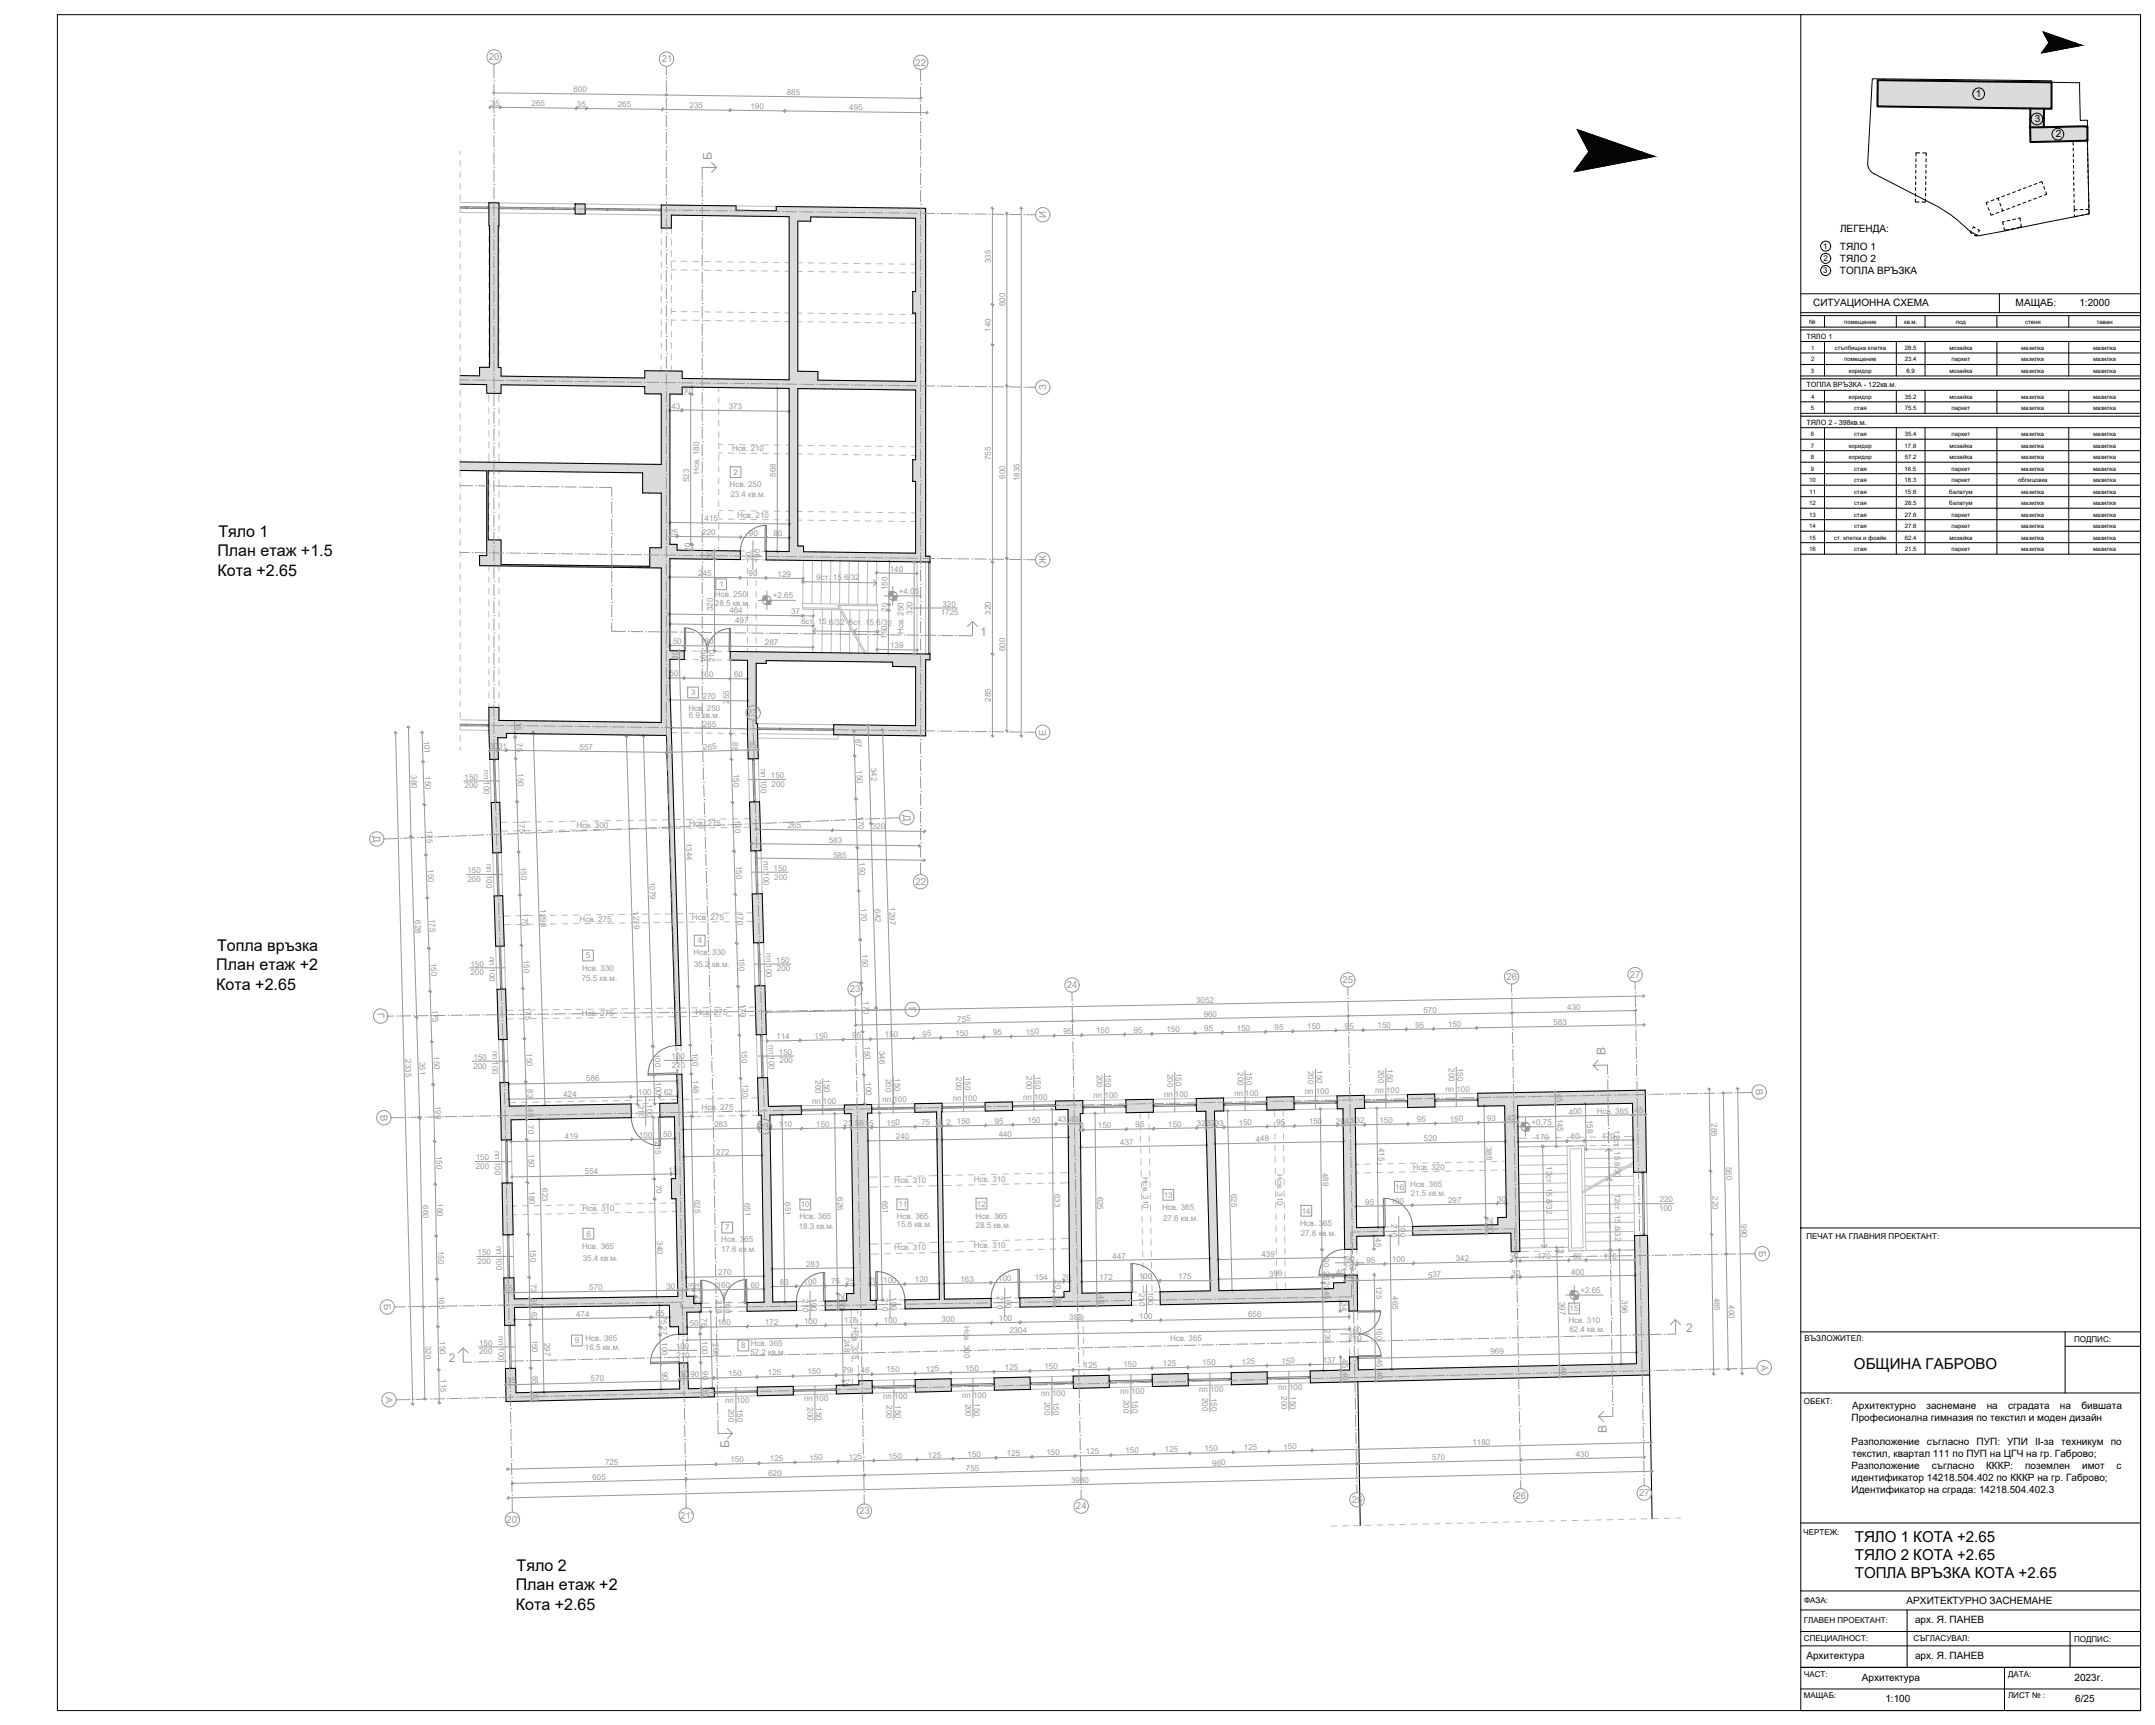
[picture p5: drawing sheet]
<svg xmlns="http://www.w3.org/2000/svg" width="750mm" height="600mm" viewBox="0 0 750 600" stroke-linecap="round" stroke-linejoin="round" font-family="sans-serif">
<defs><g id="words">
<g font-size="5.6">
<text x="76" y="186.9">Тяло 1</text>
<text x="75.7" y="193.5">План етаж +1.5</text>
<text x="75.7" y="200.2">Кота +2.65</text>
<text x="75.6" y="330.9">Топла връзка</text>
<text x="75.3" y="337.5">План етаж +2</text>
<text x="75.3" y="344.2">Кота +2.65</text>
<text x="179.8" y="546.6">Тяло 2</text>
<text x="179.5" y="553.3">План етаж +2</text>
<text x="179.5" y="559.9">Кота +2.65</text>
</g>
<g font-size="5.2">
<text x="645.2" y="476.1">ОБЩИНА ГАБРОВО</text>
<text x="645.5" y="536.4">ТЯЛО 1 КОТА +2.65</text>
<text x="645.5" y="542.7">ТЯЛО 2 КОТА +2.65</text>
<text x="645.5" y="549">ТОПЛА ВРЪЗКА КОТА +2.65</text>
</g>
<g font-size="4.2" fill="#989898">
<text x="247.7" y="55.5" transform="rotate(-90 247.7 55.5)">Б</text>
<text x="341.2" y="221.1">1</text>
<text x="558.7" y="367.2" transform="rotate(-90 558.7 367.2)">В</text>
<text x="586.8" y="463.5">2</text>
<text x="156.2" y="473.8">2</text>
<text x="253.7" y="503.7" transform="rotate(-90 253.7 503.7)">Б</text>
<text x="559.2" y="498.4" transform="rotate(-90 559.2 498.4)">В</text>
</g>
<g font-size="3.5">
<text x="687.6" y="33.8">1</text>
<text x="708.1" y="42.5">3</text>
<text x="715.5" y="47.8">2</text>
<text x="640.4" y="80.6">ЛЕГЕНДА:</text>
<text x="640.4" y="86.8">ТЯЛО 1</text>
<text x="640.4" y="91.1">ТЯЛО 2</text>
<text x="640.4" y="95.3">ТОПЛА ВРЪЗКА</text>
<text x="631" y="106.6">СИТУАЦИОННА СХЕМА</text>
<text x="701.5" y="106.5">МАЩАБ:</text>
<text x="723.7" y="106.5">1:2000</text>
<text x="644.7" y="490.1">Архитектурно</text>
<text x="670.5" y="490.1">заснемане</text>
<text x="691.4" y="490.1">на</text>
<text x="698.9" y="490.1">сградата</text>
<text x="716.9" y="490.1">на</text>
<text x="724.4" y="490.1">бившата</text>
<text x="644.4" y="494.2">Професионална гимназия по текстил и моден дизайн</text>
<text x="644.4" y="502.6">Разположение</text>
<text x="670.6" y="502.6">съгласно</text>
<text x="687.9" y="502.6">ПУП: УПИ</text>
<text x="708.3" y="502.6">II-за</text>
<text x="717.4" y="502.6">техникум</text>
<text x="734.7" y="502.6">по</text>
<text x="644.6" y="506.8">текстил, квартал 111 по ПУП на ЦГЧ на гр. Габрово;</text>
<text x="644.4" y="511">Разположение</text>
<text x="644.4" y="515.2">идентификатор 14218.504.402 по КККР на гр. Габрово;</text>
<text x="672.3" y="511">съгласно</text>
<text x="691.2" y="511">КККР:</text>
<text x="704.8" y="511">поземлен</text>
<text x="724.6" y="511">имот</text>
<text x="736.6" y="511">с</text>
<text x="644.4" y="519.4">Идентификатор на сграда: 14218.504.402.3</text>
<text x="663.6" y="557.8">АРХИТЕКТУРНО ЗАСНЕМАНЕ</text>
<text x="666.5" y="564.7">арх. Я. ПАНЕВ</text>
<text x="628.7" y="577">Архитектура</text>
<text x="666.5" y="577.2">арх. Я. ПАНЕВ</text>
<text x="648" y="584.7">Архитектура</text>
<text x="722" y="584.8">2023г.</text>
<text x="656.2" y="592.2">1:100</text>
<text x="722.3" y="592.2">6/25</text>
</g>
<g font-size="3.4" fill="#989898">
<text x="170.1" y="20.9">20</text>
<text x="230.4" y="21.7">21</text>
<text x="318.7" y="22.8">22</text>
<text x="364" y="75.9" transform="rotate(-90 364 75.9)">И</text>
<text x="364.1" y="135.7" transform="rotate(-90 364.1 135.7)">З</text>
<text x="364" y="196.3" transform="rotate(-90 364 196.3)">Ж</text>
<text x="260" y="249.1">23'</text>
<text x="364" y="255.9" transform="rotate(-90 364 255.9)">Е</text>
<text x="314.4" y="283.5" transform="rotate(87 314.4 283.5)">Д</text>
<text x="129.9" y="290.9" transform="rotate(87 129.9 290.9)">Д</text>
<text x="318.6" y="307.9">22</text>
<text x="524.3" y="341">26</text>
<text x="567.2" y="340.2">27</text>
<text x="295.8" y="345.2">23</text>
<text x="371.3" y="343.8">24</text>
<text x="467.3" y="342">25</text>
<text x="131.3" y="352.5" transform="rotate(87 131.3 352.5)">Г</text>
<text x="316.3" y="350.2" transform="rotate(87 316.3 350.2)">Г</text>
<text x="611.1" y="378.8" transform="rotate(87 611.1 378.8)">В</text>
<text x="132.4" y="387.7" transform="rotate(88 132.4 387.7)">В</text>
<text x="263.9" y="393.1">23'</text>
<text x="612.1" y="435.1" transform="rotate(87 612.1 435.1)">Б</text>
<text x="133.6" y="453.6" transform="rotate(87 133.6 453.6)">Б</text>
<text x="612.8" y="474.7" transform="rotate(87 612.8 474.7)">А</text>
<text x="134.2" y="485.9" transform="rotate(87 134.2 485.9)">А</text>
<text x="527.5" y="521.5">26</text>
<text x="570.4" y="520.5">27</text>
<text x="299" y="526.8">23</text>
<text x="374.5" y="525.1">24</text>
<text x="470.5" y="522.8">25</text>
<text x="176.2" y="529.7">20'</text>
<text x="236.7" y="528.3">21'</text>
</g>
<g font-size="2.8" fill="#989898">
<text x="199.6" y="32.1" transform="rotate(1 199.6 32.1)">600</text>
<text x="273.8" y="33.1" transform="rotate(1 273.8 33.1)">885</text>
<text x="170.8" y="36.7" transform="rotate(1 170.8 36.7)">35</text>
<text x="185" y="36.9" transform="rotate(1 185 36.9)">265</text>
<text x="200.8" y="37.1" transform="rotate(1 200.8 37.1)">35</text>
<text x="215" y="37.3" transform="rotate(1 215 37.3)">265</text>
<text x="240" y="37.6" transform="rotate(1 240 37.6)">235</text>
<text x="261.2" y="37.9" transform="rotate(1 261.2 37.9)">190</text>
<text x="295.6" y="38.3" transform="rotate(1 295.6 38.3)">495</text>
<text x="344.9" y="91.6" transform="rotate(-90 344.9 91.6)">335</text>
<text x="349.9" y="106.5" transform="rotate(-90 349.9 106.5)">600</text>
<text x="344.9" y="115.4" transform="rotate(-90 344.9 115.4)">140</text>
<text x="240.3" y="137.4" transform="rotate(-90 240.3 137.4)">25</text>
<text x="233.7" y="142.3" transform="rotate(1 233.7 142.3)">43</text>
<text x="253.6" y="142.3" transform="rotate(1 253.6 142.3)">373</text>
<text x="254.8" y="156.9">Hсв. 210</text>
<text x="344.9" y="160.1" transform="rotate(-90 344.9 160.1)">755</text>
<text x="239.9" y="167.7" transform="rotate(-90 239.9 167.7)">523</text>
<text x="243.3" y="164.7" transform="rotate(-90 243.3 164.7)">Hсв. 180</text>
<text x="255.3" y="165.3">2</text>
<text x="270" y="165.8" transform="rotate(-90 270 165.8)">568</text>
<text x="349.9" y="166.5" transform="rotate(-90 349.9 166.5)">600</text>
<text x="354.9" y="167.4" transform="rotate(-90 354.9 167.4)">1835</text>
<text x="253.9" y="169.5">Hсв. 250</text>
<text x="254.2" y="172.9">23.4 кв.м.</text>
<text x="245.2" y="181.4" transform="rotate(1 245.2 181.4)">415</text>
<text x="256.5" y="180.2">Hсв. 210</text>
<text x="232.9" y="186.1">25</text>
<text x="240.3" y="191.9" transform="rotate(-90 240.3 191.9)">20</text>
<text x="244.4" y="186.2" transform="rotate(1 244.4 186.2)">220</text>
<text x="260.7" y="186.4" transform="rotate(1 260.7 186.4)">90</text>
<text x="269.2" y="186.5" transform="rotate(1 269.2 186.5)">80</text>
<text x="248.1" y="194.6" transform="rotate(-89 248.1 194.6)">30</text>
<text x="261.6" y="194.9" transform="rotate(-90 261.6 194.9)">90</text>
<text x="264.6" y="195.6" transform="rotate(-90 264.6 195.6)">190</text>
<text x="243" y="200.3" transform="rotate(1 243 200.3)">245</text>
<text x="260.5" y="200.4" transform="rotate(1 260.5 200.4)">90</text>
<text x="270.6" y="200.6" transform="rotate(1 270.6 200.6)">129</text>
<text x="284.1" y="201.7" transform="rotate(1 284.1 201.7)">9ст. 15.6/32</text>
<text x="309.7" y="198.8" transform="rotate(1 309.7 198.8)">140</text>
<text x="248.8" y="207.8">Hсв. 250</text>
<text x="250.4" y="204.3">1</text>
<text x="269" y="208.2">+2.65</text>
<text x="308.9" y="205.2" transform="rotate(-89 308.9 205.2)">150</text>
<text x="312.8" y="206.6">+4.05</text>
<text x="248.1" y="212.7" transform="rotate(-90 248.1 212.7)">320</text>
<text x="248.8" y="210.8">28.5 кв.м</text>
<text x="253.8" y="213.4" transform="rotate(1 253.8 213.4)">464</text>
<text x="260.5" y="210.8">.</text>
<text x="275.3" y="213.6" transform="rotate(1 275.3 213.6)">37</text>
<text x="308.8" y="212.9" transform="rotate(-89 308.8 212.9)">20</text>
<text x="317.6" y="213.8" transform="rotate(-90 317.6 213.8)">320</text>
<text x="327.4" y="214">1725</text>
<text x="328" y="211">320</text>
<text x="344.9" y="213.8" transform="rotate(-90 344.9 213.8)">320</text>
<text x="255.8" y="216.8" transform="rotate(1 255.8 216.8)">497</text>
<text x="278.8" y="217" transform="rotate(2 278.8 217)">8</text>
<text x="280.4" y="217.1" transform="rotate(1 280.4 217.1)">ст. 15.6/32</text>
<text x="295.3" y="217.3" transform="rotate(1 295.3 217.3)">8</text>
<text x="296.9" y="217.3" transform="rotate(2 296.9 217.3)">ст</text>
<text x="299.6" y="217.4" transform="rotate(1 299.6 217.4)">. 15.6/32</text>
<text x="314.5" y="220.6" transform="rotate(-90 314.5 220.6)">Hсв. 250</text>
<text x="234.1" y="224" transform="rotate(1 234.1 224)">50</text>
<text x="243.8" y="224.2" transform="rotate(1 243.8 224.2)">160</text>
<text x="266.2" y="224.4" transform="rotate(1 266.2 224.4)">287</text>
<text x="308.7" y="222.2" transform="rotate(-89 308.7 222.2)">150</text>
<text x="309.8" y="225.4" transform="rotate(1 309.8 225.4)">139</text>
<text x="349.9" y="226.5" transform="rotate(-90 349.9 226.5)">600</text>
<text x="235.9" y="229.4" transform="rotate(-89 235.9 229.4)">30</text>
<text x="245.7" y="230.7" transform="rotate(-90 245.7 230.7)">160</text>
<text x="248.7" y="230.5" transform="rotate(-90 248.7 230.5)">210</text>
<text x="233" y="235.3" transform="rotate(1 233 235.3)">50</text>
<text x="243.7" y="235.4" transform="rotate(1 243.7 235.4)">160</text>
<text x="255.5" y="235.6" transform="rotate(1 255.5 235.6)">60</text>
<text x="240.5" y="241.9">3</text>
<text x="244.5" y="243.1" transform="rotate(1 244.5 243.1)">270</text>
<text x="253.7" y="244.8" transform="rotate(-90 253.7 244.8)">255</text>
<text x="344.9" y="244.1" transform="rotate(-90 344.9 244.1)">285</text>
<text x="179.6" y="251.1" transform="rotate(88 179.6 251.1)">15</text>
<text x="239.6" y="247.2">Hсв</text>
<text x="239.8" y="249.9">6.9 кв.м.</text>
<text x="244.5" y="247.2">. 250</text>
<text x="147.5" y="257.6" transform="rotate(88 147.5 257.6)">101</text>
<text x="244.6" y="252.8" transform="rotate(1 244.6 252.8)">265</text>
<text x="297.8" y="257" transform="rotate(88 297.8 257)">87</text>
<text x="170.3" y="260.5" transform="rotate(-2 170.3 260.5)">30</text>
<text x="173.4" y="260.4" transform="rotate(1 173.4 260.4)">31</text>
<text x="179.8" y="258.6" transform="rotate(88 179.8 258.6)">75</text>
<text x="201.7" y="260.8" transform="rotate(1 201.7 260.8)">557</text>
<text x="231.3" y="261.2" transform="rotate(-2 231.3 261.2)">18</text>
<text x="244.8" y="260.8" transform="rotate(-2 244.8 260.8)">265</text>
<text x="254.9" y="258.2" transform="rotate(88 254.9 258.2)">88</text>
<text x="260.2" y="260.4" transform="rotate(-2 260.2 260.4)">35</text>
<text x="143.1" y="269.6" transform="rotate(89 143.1 269.6)">380</text>
<text x="147.9" y="270" transform="rotate(88 147.9 270)">150</text>
<text x="168.3" y="268" transform="rotate(90 168.3 268)">пп</text>
<text x="180.2" y="269" transform="rotate(88 180.2 269)">150</text>
<text x="255.2" y="269.3" transform="rotate(88 255.2 269.3)">150</text>
<text x="264.8" y="267.5" transform="rotate(90 264.8 267.5)">пп</text>
<text x="298.1" y="268" transform="rotate(88 298.1 268)">150</text>
<text x="303.1" y="267.1" transform="rotate(88 303.1 267.1)">342</text>
<text x="161.7" y="271.3">150</text>
<text x="161.7" y="274.3">200</text>
<text x="168.3" y="271.8" transform="rotate(90 168.3 271.8)">100</text>
<text x="264.8" y="271.3" transform="rotate(90 264.8 271.3)">100</text>
<text x="268.3" y="270.7">150</text>
<text x="268.5" y="273.7">200</text>
<text x="180.7" y="285.2" transform="rotate(88 180.7 285.2)">175</text>
<text x="200.6" y="287.9">Hсв. 300</text>
<text x="239.8" y="287.3">Hсв. 275</text>
<text x="255.7" y="285.2" transform="rotate(88 255.7 285.2)">170</text>
<text x="298.6" y="284" transform="rotate(88 298.6 284)">170</text>
<text x="148.5" y="288.6" transform="rotate(88 148.5 288.6)">175</text>
<text x="238.8" y="293.2" transform="rotate(88 238.8 293.2)">1344</text>
<text x="274.2" y="288.1" transform="rotate(1 274.2 288.1)">265</text>
<text x="288.5" y="293.3" transform="rotate(1 288.5 293.3)">583</text>
<text x="303.4" y="288.5" transform="rotate(1 303.4 288.5)">320</text>
<text x="265.7" y="299.7" transform="rotate(90 265.7 299.7)">пп</text>
<text x="290" y="298.3" transform="rotate(1 290 298.3)">585</text>
<text x="299" y="300" transform="rotate(88 299 300)">150</text>
<text x="148.9" y="302.5" transform="rotate(88 148.9 302.5)">150</text>
<text x="162.7" y="303.7">150</text>
<text x="169.4" y="300.5" transform="rotate(90 169.4 300.5)">пп</text>
<text x="169.4" y="304.3" transform="rotate(90 169.4 304.3)">100</text>
<text x="181.2" y="301.5" transform="rotate(88 181.2 301.5)">150</text>
<text x="256.2" y="301.2" transform="rotate(88 256.2 301.2)">150</text>
<text x="265.7" y="303.5" transform="rotate(90 265.7 303.5)">100</text>
<text x="269.2" y="303">150</text>
<text x="269.5" y="306">200</text>
<text x="162.7" y="306.7">200</text>
<text x="226" y="306.8" transform="rotate(88 226 306.8)">1079</text>
<text x="181.7" y="317.7" transform="rotate(88 181.7 317.7)">175</text>
<text x="188.1" y="316.4" transform="rotate(88 188.1 316.4)">1298</text>
<text x="220.4" y="317" transform="rotate(88 220.4 317)">1279</text>
<text x="256.6" y="317.2" transform="rotate(88 256.6 317.2)">170</text>
<text x="299.6" y="316" transform="rotate(88 299.6 316)">170</text>
<text x="304.5" y="316.2" transform="rotate(88 304.5 316.2)">642</text>
<text x="309.5" y="315.6" transform="rotate(88 309.5 315.6)">1297</text>
<text x="144.5" y="320.2" transform="rotate(88 144.5 320.2)">628</text>
<text x="149.5" y="319.6" transform="rotate(88 149.5 319.6)">175</text>
<text x="201.7" y="320.8">Hсв. 275</text>
<text x="240.8" y="320.2">Hсв. 275</text>
<text x="242.8" y="328.2">4</text>
<text x="149.9" y="335" transform="rotate(88 149.9 335)">150</text>
<text x="170.4" y="333" transform="rotate(90 170.4 333)">пп</text>
<text x="182.2" y="333.9" transform="rotate(88 182.2 333.9)">150</text>
<text x="203.9" y="333.4">5</text>
<text x="241.4" y="332.4">Hсв. 330</text>
<text x="257.1" y="333.2" transform="rotate(88 257.1 333.2)">150</text>
<text x="266.6" y="331.7" transform="rotate(90 266.6 331.7)">пп</text>
<text x="266.6" y="335.5" transform="rotate(90 266.6 335.5)">100</text>
<text x="270.2" y="334.9">150</text>
<text x="300" y="332" transform="rotate(88 300 332)">150</text>
<text x="163.7" y="336.2">150</text>
<text x="163.7" y="339.2">200</text>
<text x="170.4" y="336.8" transform="rotate(90 170.4 336.8)">100</text>
<text x="202.4" y="341.3">75.5 кв.м.</text>
<text x="202.6" y="337.8">Hсв. 330</text>
<text x="241.6" y="336.4">35.2 кв.м.</text>
<text x="270.4" y="337.9">200</text>
<text x="150.5" y="351.2" transform="rotate(88 150.5 351.2)">175</text>
<text x="182.7" y="350.2" transform="rotate(88 182.7 350.2)">175</text>
<text x="202.5" y="353.5">Hсв. 275</text>
<text x="242" y="353">Hсв. 275</text>
<text x="257.6" y="349.2" transform="rotate(88 257.6 349.2)">170</text>
<text x="300.4" y="348.4" transform="rotate(88 300.4 348.4)">170</text>
<text x="416.3" y="348.8" transform="rotate(-1 416.3 348.8)">3052</text>
<text x="418.9" y="353.8" transform="rotate(-1 418.9 353.8)">960</text>
<text x="495.4" y="352.4" transform="rotate(-1 495.4 352.4)">570</text>
<text x="545.4" y="351.5" transform="rotate(-1 545.4 351.5)">430</text>
<text x="333.2" y="355.4" transform="rotate(-1 333.2 355.4)">755</text>
<text x="357" y="359.9" transform="rotate(-1 357 359.9)">150</text>
<text x="370.1" y="359.7" transform="rotate(-1 370.1 359.7)">95</text>
<text x="381.5" y="359.5" transform="rotate(-1 381.5 359.5)">150</text>
<text x="394.6" y="359.2" transform="rotate(-1 394.6 359.2)">95</text>
<text x="406" y="359" transform="rotate(-1 406 359)">150</text>
<text x="419.1" y="358.8" transform="rotate(-1 419.1 358.8)">95</text>
<text x="430.5" y="358.6" transform="rotate(-1 430.5 358.6)">150</text>
<text x="443.6" y="358.3" transform="rotate(-1 443.6 358.3)">95</text>
<text x="455" y="358.1" transform="rotate(-1 455 358.1)">150</text>
<text x="468.1" y="357.9" transform="rotate(-1 468.1 357.9)">95</text>
<text x="479.5" y="357.7" transform="rotate(-1 479.5 357.7)">150</text>
<text x="492.6" y="357.5" transform="rotate(-1 492.6 357.5)">95</text>
<text x="504" y="357.3" transform="rotate(-1 504 357.3)">150</text>
<text x="540.7" y="356.5" transform="rotate(-1 540.7 356.5)">583</text>
<text x="171.4" y="365.4" transform="rotate(90 171.4 365.4)">пп</text>
<text x="258" y="365.2" transform="rotate(88 258 365.2)">150</text>
<text x="267.6" y="363.7" transform="rotate(90 267.6 363.7)">пп</text>
<text x="270.3" y="361.6" transform="rotate(-1 270.3 361.6)">114</text>
<text x="283.5" y="361.3" transform="rotate(-1 283.5 361.3)">150</text>
<text x="296.6" y="361.1" transform="rotate(-1 296.6 361.1)">95</text>
<text x="300.9" y="364" transform="rotate(88 300.9 364)">150</text>
<text x="305.9" y="365.6" transform="rotate(88 305.9 365.6)">346</text>
<text x="308" y="360.8" transform="rotate(-1 308 360.8)">150</text>
<text x="321.1" y="360.6" transform="rotate(-1 321.1 360.6)">95</text>
<text x="332.5" y="360.4" transform="rotate(-1 332.5 360.4)">150</text>
<text x="345.6" y="360.2" transform="rotate(-1 345.6 360.2)">95</text>
<text x="141.1" y="368.6" transform="rotate(89 141.1 368.6)">2335</text>
<text x="146" y="369.3" transform="rotate(88 146 369.3)">351</text>
<text x="151" y="367.5" transform="rotate(88 151 367.5)">150</text>
<text x="164.7" y="368.7">150</text>
<text x="164.7" y="371.7">200</text>
<text x="171.4" y="369.2" transform="rotate(90 171.4 369.2)">100</text>
<text x="183.2" y="366.4" transform="rotate(88 183.2 366.4)">150</text>
<text x="227.8" y="366.5" transform="rotate(88 227.8 366.5)">100</text>
<text x="233.7" y="368.4">100</text>
<text x="233.8" y="371.4">210</text>
<text x="240.9" y="366.2" transform="rotate(88 240.9 366.2)">100</text>
<text x="267.6" y="367.5" transform="rotate(90 267.6 367.5)">100</text>
<text x="271.1" y="366.9">150</text>
<text x="271.3" y="369.9">200</text>
<text x="482.8" y="371.9" transform="rotate(90 482.8 371.9)">150</text>
<text x="504.3" y="371.6" transform="rotate(90 504.3 371.6)">200</text>
<text x="507.3" y="371.4" transform="rotate(90 507.3 371.4)">150</text>
<text x="204" y="376.1" transform="rotate(-1 204 376.1)">586</text>
<text x="228.1" y="376.6" transform="rotate(88 228.1 376.6)">100</text>
<text x="241.2" y="375.9" transform="rotate(88 241.2 375.9)">148</text>
<text x="258.4" y="377" transform="rotate(88 258.4 377)">130</text>
<text x="283.8" y="375.7" transform="rotate(90 283.8 375.7)">200</text>
<text x="286.8" y="375.5" transform="rotate(90 286.8 375.5)">150</text>
<text x="301.3" y="376.5" transform="rotate(88 301.3 376.5)">100</text>
<text x="308.3" y="375.3" transform="rotate(90 308.3 375.3)">200</text>
<text x="311.3" y="375.1" transform="rotate(90 311.3 375.1)">150</text>
<text x="332.8" y="374.8" transform="rotate(90 332.8 374.8)">200</text>
<text x="335.8" y="374.6" transform="rotate(90 335.8 374.6)">150</text>
<text x="357.3" y="374.4" transform="rotate(90 357.3 374.4)">200</text>
<text x="360.3" y="374.2" transform="rotate(90 360.3 374.2)">150</text>
<text x="381.8" y="373.8" transform="rotate(90 381.8 373.8)">200</text>
<text x="384.8" y="373.6" transform="rotate(90 384.8 373.6)">150</text>
<text x="406.3" y="373.5" transform="rotate(90 406.3 373.5)">200</text>
<text x="409.3" y="373.3" transform="rotate(90 409.3 373.3)">150</text>
<text x="430.8" y="373" transform="rotate(90 430.8 373)">200</text>
<text x="433.8" y="372.8" transform="rotate(90 433.8 372.8)">150</text>
<text x="455.3" y="372.6" transform="rotate(90 455.3 372.6)">200</text>
<text x="458.3" y="372.3" transform="rotate(90 458.3 372.3)">150</text>
<text x="479.8" y="372.1" transform="rotate(90 479.8 372.1)">200</text>
<text x="183.6" y="378.9" transform="rotate(88 183.6 378.9)">83</text>
<text x="196.1" y="381.6" transform="rotate(-1 196.1 381.6)">424</text>
<text x="222.1" y="381" transform="rotate(-1 222.1 381)">100</text>
<text x="231.1" y="380.9" transform="rotate(-1 231.1 380.9)">62</text>
<text x="282.6" y="383.9">пп</text>
<text x="286.4" y="383.9">100</text>
<text x="307.1" y="383.4">пп</text>
<text x="310.9" y="383.4">100</text>
<text x="331.6" y="383">пп</text>
<text x="335.4" y="383">100</text>
<text x="356.1" y="382.5">пп</text>
<text x="359.9" y="382.5">100</text>
<text x="380.6" y="382.1">пп</text>
<text x="384.4" y="382.1">100</text>
<text x="405.1" y="381.6">пп</text>
<text x="408.9" y="381.6">100</text>
<text x="429.6" y="381.2">пп</text>
<text x="433.4" y="381.2">100</text>
<text x="454.1" y="380.7">пп</text>
<text x="457.9" y="380.7">100</text>
<text x="478.6" y="380.3">пп</text>
<text x="482.4" y="380.3">100</text>
<text x="503.1" y="379.8">пп</text>
<text x="506.9" y="379.8">100</text>
<text x="541.8" y="380.5" transform="rotate(89 541.8 380.5)">45</text>
<text x="151.5" y="384.7" transform="rotate(88 151.5 384.7)">199</text>
<text x="183.7" y="385.6" transform="rotate(90 183.7 385.6)">48</text>
<text x="222.2" y="384.4" transform="rotate(90 222.2 384.4)">210</text>
<text x="225.1" y="384.1" transform="rotate(90 225.1 384.1)">100</text>
<text x="244.2" y="386.1">Hсв. 275</text>
<text x="517.6" y="389.9" transform="rotate(-1 517.6 389.9)">93</text>
<text x="524.5" y="389.8" transform="rotate(-1 524.5 389.8)">45</text>
<text x="542" y="389.1" transform="rotate(89 542 389.1)">145</text>
<text x="546" y="387.7" transform="rotate(-1 546 387.7)">400</text>
<text x="552.4" y="389.5" transform="rotate(89 552.4 389.5)">158</text>
<text x="555.7" y="387.6">Hсв. 365</text>
<text x="569" y="387.3" transform="rotate(-1 569 387.3)">45</text>
<text x="183.7" y="391.4" transform="rotate(89 183.7 391.4)">70</text>
<text x="222.4" y="395.8" transform="rotate(-1 222.4 395.8)">100</text>
<text x="230.8" y="395.6" transform="rotate(-1 230.8 395.6)">50</text>
<text x="248.6" y="392.2" transform="rotate(-1 248.6 392.2)">263</text>
<text x="263.8" y="391.9" transform="rotate(-1 263.8 391.9)">9</text>
<text x="271.1" y="392.2" transform="rotate(-1 271.1 392.2)">110</text>
<text x="284.1" y="392" transform="rotate(-1 284.1 392)">150</text>
<text x="293.6" y="391.8" transform="rotate(-1 293.6 391.8)">23</text>
<text x="297.6" y="391.8" transform="rotate(-1 297.6 391.8)">58</text>
<text x="301" y="391.7">15</text>
<text x="308.6" y="391.6" transform="rotate(-1 308.6 391.6)">150</text>
<text x="320.7" y="391.4" transform="rotate(-1 320.7 391.4)">75</text>
<text x="325.2" y="391.3" transform="rotate(-1 325.2 391.3)">18</text>
<text x="329.4" y="391.2" transform="rotate(-2 329.4 391.2)">2</text>
<text x="333.1" y="391.1" transform="rotate(-1 333.1 391.1)">150</text>
<text x="346.2" y="390.9" transform="rotate(-1 346.2 390.9)">95</text>
<text x="347.6" y="395.6" transform="rotate(-1 347.6 395.6)">440</text>
<text x="357.6" y="390.7" transform="rotate(-1 357.6 390.7)">150</text>
<text x="368.1" y="390.5" transform="rotate(-1 368.1 390.5)">43</text>
<text x="372.4" y="390.4">43</text>
<text x="375.6" y="392.5">9</text>
<text x="382.1" y="392.5" transform="rotate(-1 382.1 392.5)">150</text>
<text x="395.2" y="392.2" transform="rotate(-1 395.2 392.2)">95</text>
<text x="406.6" y="392" transform="rotate(-1 406.6 392)">150</text>
<text x="416.6" y="391.8" transform="rotate(-1 416.6 391.8)">32</text>
<text x="419.8" y="391.8" transform="rotate(-2 419.8 391.8)">32</text>
<text x="422.8" y="391.7" transform="rotate(-1 422.8 391.7)">33</text>
<text x="431.1" y="391.5" transform="rotate(-1 431.1 391.5)">150</text>
<text x="444.2" y="391.3" transform="rotate(-1 444.2 391.3)">95</text>
<text x="455.6" y="391.1" transform="rotate(-1 455.6 391.1)">150</text>
<text x="465" y="390.9" transform="rotate(-1 465 390.9)">2043</text>
<text x="471.8" y="390.8" transform="rotate(-1 471.8 390.8)">32</text>
<text x="480.1" y="390.6" transform="rotate(-1 480.1 390.6)">150</text>
<text x="493.2" y="390.4" transform="rotate(-1 493.2 390.4)">95</text>
<text x="504.6" y="390.2" transform="rotate(-1 504.6 390.2)">150</text>
<text x="533" y="391.3">+0.75</text>
<text x="561.7" y="393.1" transform="rotate(89 561.7 393.1)">12ст. 15.8/30</text>
<text x="595.6" y="390.8" transform="rotate(89 595.6 390.8)">285</text>
<text x="172.3" y="400.3" transform="rotate(90 172.3 400.3)">пп</text>
<text x="183.9" y="401.5" transform="rotate(89 183.9 401.5)">150</text>
<text x="196.6" y="396.3" transform="rotate(-1 196.6 396.3)">419</text>
<text x="228" y="397.1" transform="rotate(89 228 397.1)">215</text>
<text x="249.3" y="401.7" transform="rotate(-1 249.3 401.7)">272</text>
<text x="311.8" y="396.2" transform="rotate(-1 311.8 396.2)">240</text>
<text x="389.9" y="398.4" transform="rotate(-1 389.9 398.4)">437</text>
<text x="437" y="397.1" transform="rotate(-1 437 397.1)">448</text>
<text x="479.9" y="399.4" transform="rotate(89 479.9 399.4)">415</text>
<text x="495.6" y="397" transform="rotate(-1 495.6 397)">520</text>
<text x="517.2" y="399" transform="rotate(89 517.2 399)">388</text>
<text x="534.4" y="396.6" transform="rotate(-1 534.4 396.6)">170</text>
<text x="546.8" y="396.4" transform="rotate(-1 546.8 396.4)">60</text>
<text x="557.4" y="396.2" transform="rotate(-1 557.4 396.2)">170</text>
<text x="151.8" y="402.1" transform="rotate(89 151.8 402.1)">150</text>
<text x="165.6" y="403.6">150</text>
<text x="165.6" y="406.6">200</text>
<text x="172.3" y="404.2" transform="rotate(90 172.3 404.2)">100</text>
<text x="232.7" y="407.9" transform="rotate(-1 232.7 407.9)">15</text>
<text x="460.3" y="407.9" transform="rotate(89 460.3 407.9)">489</text>
<text x="491.7" y="406.9">Hсв. 320</text>
<text x="538.2" y="405.8" transform="rotate(90 538.2 405.8)">12ст. 15.8/32</text>
<text x="600.8" y="405.9" transform="rotate(89 600.8 405.9)">560</text>
<text x="188.6" y="413.3" transform="rotate(89 188.6 413.3)">623</text>
<text x="203.6" y="408.4" transform="rotate(-1 203.6 408.4)">554</text>
<text x="228.3" y="412.1" transform="rotate(89 228.3 412.1)">70</text>
<text x="311.2" y="411.7">Hсв. 310</text>
<text x="338.9" y="411.2">Hсв. 310</text>
<text x="397.8" y="409.3" transform="rotate(90 397.8 409.3)">Hсв. 310</text>
<text x="444.5" y="408.3" transform="rotate(90 444.5 408.3)">Hсв. 310</text>
<text x="485.6" y="413.9">16</text>
<text x="490.8" y="412.9">Hсв. 365</text>
<text x="147.2" y="419.3" transform="rotate(89 147.2 419.3)">660</text>
<text x="152.1" y="418.6" transform="rotate(89 152.1 418.6)">180</text>
<text x="184.2" y="414.4" transform="rotate(89 184.2 414.4)">180</text>
<text x="241.7" y="417.3" transform="rotate(89 241.7 417.3)">625</text>
<text x="259.2" y="418.4" transform="rotate(89 259.2 418.4)">651</text>
<text x="273.2" y="418.2" transform="rotate(89 273.2 418.2)">651</text>
<text x="291.5" y="416.4" transform="rotate(89 291.5 416.4)">626</text>
<text x="307" y="417.6" transform="rotate(89 307 417.6)">651</text>
<text x="312.7" y="420">11</text>
<text x="340" y="419.7">12</text>
<text x="367" y="415.3" transform="rotate(89 367 415.3)">633</text>
<text x="381.9" y="416.2" transform="rotate(89 381.9 416.2)">625</text>
<text x="405" y="416.6">13</text>
<text x="428.5" y="415.3" transform="rotate(89 428.5 415.3)">625</text>
<text x="475.2" y="419.1" transform="rotate(-1 475.2 419.1)">95</text>
<text x="484.1" y="418.9" transform="rotate(-1 484.1 418.9)">100</text>
<text x="491" y="416.1">21.5 кв.м.</text>
<text x="504" y="418.4" transform="rotate(-1 504 418.4)">297</text>
<text x="521.1" y="418.1" transform="rotate(-1 521.1 418.1)">30</text>
<text x="562" y="415.2" transform="rotate(90 562 415.2)">12ст. 15.8/32</text>
<text x="577.6" y="418.3">220</text>
<text x="596" y="416.1" transform="rotate(89 596 416.1)">220</text>
<text x="202.7" y="421.1">Hсв. 310</text>
<text x="278.2" y="424.2">Hсв. 365</text>
<text x="278.7" y="420">10</text>
<text x="312.1" y="423.9">Hсв. 365</text>
<text x="339.5" y="423.9">Hсв. 365</text>
<text x="404.5" y="420.8">Hсв. 365</text>
<text x="404.8" y="424.8">27.6 кв.м.</text>
<text x="453.1" y="422.2">14</text>
<text x="484.3" y="425.9" transform="rotate(90 484.3 425.9)">210</text>
<text x="487.3" y="425.7" transform="rotate(90 487.3 425.7)">100</text>
<text x="517.6" y="423.3" transform="rotate(89 517.6 423.3)">2530</text>
<text x="577.4" y="421.3">100</text>
<text x="606" y="425.9" transform="rotate(89 606 425.9)">990</text>
<text x="204.1" y="430.1">6</text>
<text x="228.7" y="431.8" transform="rotate(89 228.7 431.8)">340</text>
<text x="252.4" y="428">7</text>
<text x="278" y="427.6">18.3 кв.м.</text>
<text x="312" y="427">15.6 кв.м.</text>
<text x="339.5" y="427.2">28.5 кв.м.</text>
<text x="452.5" y="426.6">Hсв. 365</text>
<text x="452.7" y="430">27.6 кв.м.</text>
<text x="478.7" y="430.7" transform="rotate(89 478.7 430.7)">45</text>
<text x="152.5" y="435.1" transform="rotate(89 152.5 435.1)">150</text>
<text x="166.2" y="436.6">150</text>
<text x="172.8" y="433.3" transform="rotate(90 172.8 433.3)">пп</text>
<text x="172.8" y="437.2" transform="rotate(90 172.8 437.2)">100</text>
<text x="184.5" y="434.5" transform="rotate(89 184.5 434.5)">150</text>
<text x="202.6" y="434.6">Hсв. 365</text>
<text x="250.9" y="435.7">17.6 кв.м.</text>
<text x="251" y="432.2">Hсв. 365</text>
<text x="311.2" y="434.8">Hсв. 310</text>
<text x="338.9" y="434.3">Hсв. 310</text>
<text x="387.2" y="437.9" transform="rotate(-1 387.2 437.9)">447</text>
<text x="439" y="437.4" transform="rotate(-1 439 437.4)">439</text>
<text x="460.7" y="437.7" transform="rotate(90 460.7 437.7)">90</text>
<text x="542.3" y="433" transform="rotate(89 542.3 433)">13</text>
<text x="547.5" y="437.9">60</text>
<text x="558" y="437.8">170</text>
<text x="166.2" y="439.6">200</text>
<text x="202.8" y="438.6">35.4 кв.м.</text>
<text x="250" y="443.6" transform="rotate(-1 250 443.6)">270</text>
<text x="280.6" y="440.7" transform="rotate(-1 280.6 440.7)">283</text>
<text x="460.7" y="442.2" transform="rotate(89 460.7 442.2)">26</text>
<text x="465.1" y="443.6" transform="rotate(-1 465.1 443.6)">40</text>
<text x="467.5" y="441.8">210</text>
<text x="468.4" y="438.8">90</text>
<text x="475.6" y="439.3" transform="rotate(-1 475.6 439.3)">95</text>
<text x="484.5" y="439.1" transform="rotate(-1 484.5 439.1)">100</text>
<text x="506.6" y="438.6" transform="rotate(-1 506.6 438.6)">342</text>
<text x="525.4" y="438.1" transform="rotate(-1 525.4 438.1)">30</text>
<text x="526.1" y="443.8" transform="rotate(-1 526.1 443.8)">30</text>
<text x="535.1" y="438" transform="rotate(-1 535.1 438)">170</text>
<text x="546.8" y="443.5" transform="rotate(-1 546.8 443.5)">400</text>
<text x="175.4" y="449.1">35</text>
<text x="184.8" y="446.5" transform="rotate(89 184.8 446.5)">73</text>
<text x="205.1" y="448.7" transform="rotate(-1 205.1 448.7)">570</text>
<text x="231.9" y="448.3" transform="rotate(-1 231.9 448.3)">30</text>
<text x="238.6" y="448.2">25</text>
<text x="241.1" y="448.3" transform="rotate(-1 241.1 448.3)">25</text>
<text x="249.5" y="448.1" transform="rotate(-1 249.5 448.1)">160</text>
<text x="261.3" y="448" transform="rotate(-1 261.3 448)">60</text>
<text x="271.4" y="447" transform="rotate(-1 271.4 447)">83</text>
<text x="279.7" y="446.9" transform="rotate(-1 279.7 446.9)">100</text>
<text x="289.3" y="446.7" transform="rotate(-1 289.3 446.7)">75</text>
<text x="292" y="449.8" transform="rotate(89 292 449.8)">2530</text>
<text x="294.3" y="446.6" transform="rotate(-1 294.3 446.6)">25</text>
<text x="302.3" y="446.4" transform="rotate(-1 302.3 446.4)">20</text>
<text x="307.4" y="446.3" transform="rotate(-1 307.4 446.3)">100</text>
<text x="318.4" y="446.1" transform="rotate(-1 318.4 446.1)">120</text>
<text x="334.3" y="445.9" transform="rotate(-1 334.3 445.9)">163</text>
<text x="347.4" y="445.6" transform="rotate(-1 347.4 445.6)">100</text>
<text x="360.1" y="445.4" transform="rotate(-1 360.1 445.4)">154</text>
<text x="367.3" y="445.3" transform="rotate(90 367.3 445.3)">20</text>
<text x="369.7" y="445.3" transform="rotate(-1 369.7 445.3)">20</text>
<text x="382.6" y="445.3" transform="rotate(-1 382.6 445.3)">172</text>
<text x="396.3" y="445">100</text>
<text x="396.5" y="449.7" transform="rotate(90 396.5 449.7)">210</text>
<text x="399.5" y="449.4" transform="rotate(90 399.5 449.4)">100</text>
<text x="410.1" y="445">175</text>
<text x="441.7" y="444.1" transform="rotate(-1 441.7 444.1)">399</text>
<text x="460.7" y="445.8" transform="rotate(89 460.7 445.8)">2045</text>
<text x="468.7" y="445" transform="rotate(-1 468.7 445)">42</text>
<text x="478.9" y="447.3" transform="rotate(89 478.9 447.3)">125</text>
<text x="497" y="444.4" transform="rotate(-1 497 444.4)">537</text>
<text x="550" y="449.8">+2.65</text>
<text x="152.7" y="450.8" transform="rotate(89 152.7 450.8)">165</text>
<text x="184.8" y="451.7" transform="rotate(89 184.8 451.7)">30</text>
<text x="242.3" y="450.6" transform="rotate(89 242.3 450.6)">25</text>
<text x="249.4" y="452.4" transform="rotate(90 249.4 452.4)">210</text>
<text x="252.4" y="452.1" transform="rotate(90 252.4 452.1)">160</text>
<text x="279.4" y="452" transform="rotate(90 279.4 452)">210</text>
<text x="282.4" y="451.7" transform="rotate(90 282.4 451.7)">100</text>
<text x="307.2" y="451.5" transform="rotate(90 307.2 451.5)">210</text>
<text x="310.2" y="451.2" transform="rotate(90 310.2 451.2)">100</text>
<text x="347.1" y="450.8" transform="rotate(90 347.1 450.8)">210</text>
<text x="350.1" y="450.5" transform="rotate(90 350.1 450.5)">100</text>
<text x="367.3" y="451.2" transform="rotate(90 367.3 451.2)">30</text>
<text x="382.2" y="450.5" transform="rotate(89 382.2 450.5)">45</text>
<text x="466.9" y="453.1" transform="rotate(90 466.9 453.1)">34</text>
<text x="484.6" y="450.9" transform="rotate(89 484.6 450.9)">465</text>
<text x="542.8" y="452.8" transform="rotate(89 542.8 452.8)">397</text>
<text x="564.4" y="452.4" transform="rotate(89 564.4 452.4)">396</text>
<text x="596.5" y="451.4" transform="rotate(89 596.5 451.4)">485</text>
<text x="601.6" y="454" transform="rotate(89 601.6 454)">400</text>
<text x="184.9" y="456.3" transform="rotate(89 184.9 456.3)">62</text>
<text x="200.5" y="458.2" transform="rotate(-1 200.5 458.2)">474</text>
<text x="228.2" y="457.7" transform="rotate(-1 228.2 457.7)">65</text>
<text x="230.1" y="457.7" transform="rotate(89 230.1 457.7)">75</text>
<text x="230.1" y="461.4" transform="rotate(89 230.1 461.4)">27</text>
<text x="240.1" y="461.2" transform="rotate(-1 240.1 461.2)">50</text>
<text x="244.1" y="458.6" transform="rotate(89 244.1 458.6)">76</text>
<text x="249.7" y="461.1" transform="rotate(-1 249.7 461.1)">160</text>
<text x="266.3" y="460.8" transform="rotate(-1 266.3 460.8)">172</text>
<text x="279.9" y="460.6" transform="rotate(-1 279.9 460.6)">100</text>
<text x="293.8" y="460.4" transform="rotate(-1 293.8 460.4)">178</text>
<text x="296.7" y="461.6" transform="rotate(90 296.7 461.6)">Hсв. 335</text>
<text x="307.6" y="460.2" transform="rotate(-1 307.6 460.2)">100</text>
<text x="327.7" y="459.9" transform="rotate(-1 327.7 459.9)">300</text>
<text x="335.6" y="461.3" transform="rotate(90 335.6 461.3)">Hсв. 300</text>
<text x="347.6" y="459.6" transform="rotate(-1 347.6 459.6)">100</text>
<text x="372.2" y="459.1" transform="rotate(-1 372.2 459.1)">388</text>
<text x="396.5" y="458.9" transform="rotate(-1 396.5 458.9)">100</text>
<text x="434.4" y="458.2" transform="rotate(-1 434.4 458.2)">656</text>
<text x="479" y="461.5" transform="rotate(89 479 461.5)">160</text>
<text x="545.8" y="460.2">Hсв. 310</text>
<text x="546.3" y="456.2">15</text>
<text x="153" y="466.6" transform="rotate(89 153 466.6)">150</text>
<text x="173.4" y="464.8" transform="rotate(90 173.4 464.8)">пп</text>
<text x="185.1" y="466" transform="rotate(89 185.1 466)">150</text>
<text x="189.5" y="467.2" transform="rotate(89 189.5 467.2)">297</text>
<text x="200.1" y="467.3">9</text>
<text x="203.8" y="466.6">Hсв. 365</text>
<text x="230.3" y="466.9" transform="rotate(89 230.3 466.9)">100</text>
<text x="244.3" y="466.6" transform="rotate(89 244.3 466.6)">100</text>
<text x="248.1" y="467.3" transform="rotate(88 248.1 467.3)">266</text>
<text x="293.8" y="465.7" transform="rotate(89 293.8 465.7)">248</text>
<text x="351.3" y="463.8" transform="rotate(-1 351.3 463.8)">2304</text>
<text x="407.2" y="466.4">Hсв. 365</text>
<text x="461" y="462.4" transform="rotate(89 461 462.4)">239</text>
<text x="469.2" y="463.6">160</text>
<text x="469.3" y="466.6">210</text>
<text x="546.2" y="463.5">62.4 кв.м.</text>
<text x="148.1" y="468.2" transform="rotate(89 148.1 468.2)">320</text>
<text x="166.8" y="468.1">150</text>
<text x="166.8" y="471.1">200</text>
<text x="173.4" y="468.7" transform="rotate(90 173.4 468.7)">100</text>
<text x="203.6" y="469.7">16.5 кв.м.</text>
<text x="235.3" y="469.3">100</text>
<text x="235.4" y="472.3">210</text>
<text x="258" y="469.1">8</text>
<text x="261.2" y="471.2">57.2 кв.м.</text>
<text x="261.3" y="468.2">Hсв. 365</text>
<text x="467.1" y="472.8" transform="rotate(89 467.1 472.8)">45</text>
<text x="479.1" y="472.7" transform="rotate(89 479.1 472.7)">45</text>
<text x="518.7" y="471" transform="rotate(-1 518.7 471)">969</text>
<text x="153.3" y="479.8" transform="rotate(89 153.3 479.8)">115</text>
<text x="185.3" y="478.6" transform="rotate(89 185.3 478.6)">85</text>
<text x="230.5" y="477.2" transform="rotate(89 230.5 477.2)">90</text>
<text x="236.4" y="479.1" transform="rotate(-1 236.4 479.1)">30</text>
<text x="240.3" y="479" transform="rotate(-1 240.3 479)">90</text>
<text x="244.5" y="477" transform="rotate(89 244.5 477)">90</text>
<text x="253.5" y="478.7" transform="rotate(-1 253.5 478.7)">150</text>
<text x="267.3" y="478.4" transform="rotate(-1 267.3 478.4)">125</text>
<text x="281" y="478.1" transform="rotate(-2 281 478.1)">150</text>
<text x="293.3" y="477.8" transform="rotate(-1 293.3 477.8)">79</text>
<text x="294" y="479.5" transform="rotate(88 294 479.5)">14</text>
<text x="299.6" y="477.6" transform="rotate(-1 299.6 477.6)">46</text>
<text x="308.5" y="477.4" transform="rotate(-1 308.5 477.4)">150</text>
<text x="322.3" y="477.1" transform="rotate(-1 322.3 477.1)">125</text>
<text x="336" y="476.8" transform="rotate(-1 336 476.8)">150</text>
<text x="349.8" y="476.5" transform="rotate(-1 349.8 476.5)">125</text>
<text x="363.5" y="476.2" transform="rotate(-1 363.5 476.2)">150</text>
<text x="377.3" y="475.9" transform="rotate(-1 377.3 475.9)">125</text>
<text x="391" y="475.6" transform="rotate(-1 391 475.6)">150</text>
<text x="404.7" y="475.3" transform="rotate(-1 404.7 475.3)">125</text>
<text x="418.5" y="475" transform="rotate(-1 418.5 475)">150</text>
<text x="432.2" y="474.7" transform="rotate(-1 432.2 474.7)">125</text>
<text x="446" y="474.4" transform="rotate(-1 446 474.4)">150</text>
<text x="460.4" y="474.1" transform="rotate(-1 460.4 474.1)">137</text>
<text x="467.2" y="477.2" transform="rotate(88 467.2 477.2)">40</text>
<text x="479.2" y="476.9" transform="rotate(89 479.2 476.9)">40</text>
<text x="543.3" y="475.5" transform="rotate(88 543.3 475.5)">40</text>
<text x="176.5" y="481.2" transform="rotate(-1 176.5 481.2)">35</text>
<text x="185.4" y="484.3" transform="rotate(89 185.4 484.3)">30</text>
<text x="205.7" y="480.5" transform="rotate(-1 205.7 480.5)">570</text>
<text x="244.6" y="482.9" transform="rotate(89 244.6 482.9)">30</text>
<text x="362.4" y="485.5">пп</text>
<text x="366.2" y="485.5">100</text>
<text x="389.9" y="484.9">пп</text>
<text x="393.7" y="484.9">100</text>
<text x="417.4" y="484.3">пп</text>
<text x="421.2" y="484.3">100</text>
<text x="444.9" y="483.6">пп</text>
<text x="446" y="485.7" transform="rotate(90 446 485.7)">200</text>
<text x="448.7" y="483.6">100</text>
<text x="449" y="485.7" transform="rotate(90 449 485.7)">150</text>
<text x="252.4" y="488.1">пп</text>
<text x="253.6" y="490.2" transform="rotate(90 253.6 490.2)">200</text>
<text x="256.2" y="488.1">100</text>
<text x="256.6" y="490.2" transform="rotate(90 256.6 490.2)">150</text>
<text x="279.9" y="487.4">пп</text>
<text x="281.1" y="489.5" transform="rotate(90 281.1 489.5)">200</text>
<text x="283.7" y="487.4">100</text>
<text x="284.1" y="489.5" transform="rotate(90 284.1 489.5)">150</text>
<text x="307.4" y="486.8">пп</text>
<text x="308.5" y="488.9" transform="rotate(90 308.5 488.9)">200</text>
<text x="311.2" y="486.8">100</text>
<text x="311.6" y="488.9" transform="rotate(90 311.6 488.9)">150</text>
<text x="334.9" y="486.2">пп</text>
<text x="336" y="488.3" transform="rotate(90 336 488.3)">200</text>
<text x="338.7" y="486.2">100</text>
<text x="339" y="488.2" transform="rotate(90 339 488.2)">150</text>
<text x="363.5" y="487.6" transform="rotate(90 363.5 487.6)">200</text>
<text x="366.5" y="487.6" transform="rotate(90 366.5 487.6)">150</text>
<text x="391" y="487" transform="rotate(90 391 487)">200</text>
<text x="394" y="487" transform="rotate(90 394 487)">150</text>
<text x="418.5" y="486.3" transform="rotate(90 418.5 486.3)">200</text>
<text x="421.5" y="486.3" transform="rotate(90 421.5 486.3)">150</text>
<text x="512.4" y="502.7" transform="rotate(-1 512.4 502.7)">1180</text>
<text x="210.6" y="509.8" transform="rotate(-1 210.6 509.8)">725</text>
<text x="254.2" y="508.7" transform="rotate(-1 254.2 508.7)">150</text>
<text x="268" y="508.4" transform="rotate(-1 268 508.4)">125</text>
<text x="281.7" y="508.1" transform="rotate(-1 281.7 508.1)">150</text>
<text x="295.5" y="507.8" transform="rotate(-2 295.5 507.8)">125</text>
<text x="309.2" y="507.4" transform="rotate(-1 309.2 507.4)">150</text>
<text x="323" y="507.1" transform="rotate(-1 323 507.1)">125</text>
<text x="336.7" y="506.8" transform="rotate(-1 336.7 506.8)">150</text>
<text x="350.5" y="506.5" transform="rotate(-1 350.5 506.5)">125</text>
<text x="364.2" y="506.2" transform="rotate(-1 364.2 506.2)">150</text>
<text x="378" y="505.8" transform="rotate(-1 378 505.8)">125</text>
<text x="391.7" y="505.5" transform="rotate(-1 391.7 505.5)">150</text>
<text x="405.4" y="505.2" transform="rotate(-2 405.4 505.2)">125</text>
<text x="419.2" y="504.9" transform="rotate(-1 419.2 504.9)">150</text>
<text x="421.9" y="509.8" transform="rotate(-1 421.9 509.8)">960</text>
<text x="432.9" y="504.6" transform="rotate(-1 432.9 504.6)">125</text>
<text x="446.7" y="504.3" transform="rotate(-1 446.7 504.3)">150</text>
<text x="498.4" y="508" transform="rotate(-1 498.4 508)">570</text>
<text x="548.4" y="506.9" transform="rotate(-1 548.4 506.9)">430</text>
<text x="206.2" y="514.9" transform="rotate(-1 206.2 514.9)">605</text>
<text x="267.4" y="513.4" transform="rotate(-1 267.4 513.4)">620</text>
<text x="336.2" y="511.8" transform="rotate(-1 336.2 511.8)">755</text>
<text x="372.8" y="516" transform="rotate(-1 372.8 516)">3980</text>
</g>
<g font-size="2.8">
<text x="634.5" y="86.6">1</text>
<text x="634.6" y="95">3</text>
<text x="634.6" y="90.8">2</text>
<text x="628.7" y="431">ПЕЧАТ НА ГЛАВНИЯ ПРОЕКТАНТ:</text>
<text x="628.1" y="466.6">ВЪЗЛОЖИТЕЛ:</text>
<text x="721.8" y="466.9">ПОДПИС:</text>
<text x="627.8" y="488.3">ОБЕКТ:</text>
<text x="627.6" y="533.9">ЧЕРТЕЖ:</text>
<text x="627.9" y="557.7">ФАЗА:</text>
<text x="627.8" y="564.6">ГЛАВЕН ПРОЕКТАНТ:</text>
<text x="627.8" y="570.8">СПЕЦИАЛНОСТ:</text>
<text x="665.9" y="570.8">СЪГЛАСУВАЛ:</text>
<text x="721.8" y="571.1">ПОДПИС:</text>
<text x="627.9" y="583.4">ЧАСТ:</text>
<text x="698.9" y="583.3">ДАТА:</text>
<text x="627.8" y="590.7">МАЩАБ:</text>
<text x="698.9" y="590.8">ЛИСТ № :</text>
</g>
<g font-size="2.5">
<text x="628.7" y="117.8">ТЯЛО 1</text>
<text x="628.7" y="134.8">ТОПЛА ВРЪЗКА - 122кв.м.</text>
<text x="628.7" y="147.8">ТЯЛО 2 - 398кв.м.</text>
</g>
<g font-size="2.1">
<text x="629.7" y="112.7">№</text>
<text x="641.8" y="112.7">помещение</text>
<text x="662.7" y="112.7">кв.м.</text>
<text x="680.7" y="112.7">под</text>
<text x="704.8" y="112.7">стени</text>
<text x="729.7" y="112.7">таван</text>
<text x="630.3" y="125.7">2</text>
<text x="630.3" y="121.7">1</text>
<text x="638.5" y="121.8">стълбищна клетка</text>
<text x="641.8" y="125.7">помещение</text>
<text x="662.9" y="121.7">28.5</text>
<text x="663" y="125.7">23.4</text>
<text x="678.5" y="121.7">мозайка</text>
<text x="679.2" y="125.7">паркет</text>
<text x="703.4" y="121.7">мазилка</text>
<text x="703.4" y="125.7">мазилка</text>
<text x="728.4" y="121.7">мазилка</text>
<text x="728.4" y="125.7">мазилка</text>
<text x="630.3" y="129.7">3</text>
<text x="643.5" y="129.7">коридор</text>
<text x="663.5" y="129.7">6.9</text>
<text x="678.5" y="129.7">мозайка</text>
<text x="703.4" y="129.7">мазилка</text>
<text x="728.4" y="129.7">мазилка</text>
<text x="630.3" y="142.7">5</text>
<text x="630.3" y="138.7">4</text>
<text x="643.5" y="138.7">коридор</text>
<text x="645.4" y="142.7">стая</text>
<text x="662.9" y="142.7">75.5</text>
<text x="662.9" y="138.7">35.2</text>
<text x="678.5" y="138.7">мозайка</text>
<text x="679.2" y="142.7">паркет</text>
<text x="703.4" y="138.7">мазилка</text>
<text x="703.4" y="142.7">мазилка</text>
<text x="728.4" y="138.7">мазилка</text>
<text x="728.4" y="142.7">мазилка</text>
<text x="630.3" y="155.7">7</text>
<text x="630.3" y="151.7">6</text>
<text x="643.5" y="155.7">коридор</text>
<text x="645.4" y="151.7">стая</text>
<text x="662.9" y="155.7">17.6</text>
<text x="662.9" y="151.7">35.4</text>
<text x="678.5" y="155.7">мозайка</text>
<text x="679.2" y="151.7">паркет</text>
<text x="703.4" y="155.7">мазилка</text>
<text x="703.4" y="151.7">мазилка</text>
<text x="728.4" y="155.7">мазилка</text>
<text x="728.4" y="151.7">мазилка</text>
<text x="630.3" y="159.7">8</text>
<text x="643.5" y="159.7">коридор</text>
<text x="662.9" y="159.7">57.2</text>
<text x="678.5" y="159.7">мозайка</text>
<text x="703.4" y="159.7">мазилка</text>
<text x="728.4" y="159.7">мазилка</text>
<text x="629.6" y="167.7">10</text>
<text x="630.3" y="163.7">9</text>
<text x="645.4" y="167.7">стая</text>
<text x="645.4" y="163.7">стая</text>
<text x="662.9" y="163.7">16.5</text>
<text x="662.9" y="167.7">18.3</text>
<text x="679.2" y="167.7">паркет</text>
<text x="679.2" y="163.7">паркет</text>
<text x="702.3" y="167.8">облицовка</text>
<text x="703.4" y="163.7">мазилка</text>
<text x="728.4" y="167.7">мазилка</text>
<text x="728.4" y="163.7">мазилка</text>
<text x="629.8" y="171.7">11</text>
<text x="645.4" y="171.7">стая</text>
<text x="662.9" y="171.7">15.6</text>
<text x="678.4" y="171.8">балатум</text>
<text x="703.4" y="171.7">мазилка</text>
<text x="728.4" y="171.7">мазилка</text>
<text x="629.6" y="175.7">12</text>
<text x="629.6" y="179.7">13</text>
<text x="645.4" y="179.7">стая</text>
<text x="645.4" y="175.7">стая</text>
<text x="662.9" y="175.7">28.5</text>
<text x="663" y="179.7">27.6</text>
<text x="678.4" y="175.8">балатум</text>
<text x="679.2" y="179.7">паркет</text>
<text x="703.4" y="179.7">мазилка</text>
<text x="703.4" y="175.7">мазилка</text>
<text x="728.4" y="179.7">мазилка</text>
<text x="728.4" y="175.7">мазилка</text>
<text x="629.6" y="183.7">14</text>
<text x="645.4" y="183.7">стая</text>
<text x="663" y="183.7">27.6</text>
<text x="679.2" y="183.7">паркет</text>
<text x="703.4" y="183.7">мазилка</text>
<text x="728.4" y="183.7">мазилка</text>
<text x="629.6" y="187.7">15</text>
<text x="629.6" y="191.7">16</text>
<text x="638.4" y="187.7">ст. клетка и фоайе</text>
<text x="645.4" y="191.7">стая</text>
<text x="662.9" y="187.7">62.4</text>
<text x="662.9" y="191.7">21.5</text>
<text x="678.5" y="187.7">мозайка</text>
<text x="679.2" y="191.7">паркет</text>
<text x="703.4" y="187.7">мазилка</text>
<text x="703.4" y="191.7">мазилка</text>
<text x="728.4" y="187.7">мазилка</text>
<text x="728.4" y="191.7">мазилка</text>
</g>
</g></defs>
<g fill="#dbdbdb" stroke="#dbdbdb" stroke-width=".35">
<path d="M170.2 70.5l3.5 .1z"/>
<path d="M200.2 70.9l3.4 .1z"/>
<path d="M230.1 71.3l26.1 .3h-26.1z"/>
<path d="M270.2 71.8l52 .7h-52z"/>
<path d="M200.2 71h3.4v3.4z"/>
<path d="M277.7 76.9l4.5 .1z"/>
<path d="M173.4 78.6h.3z"/>
<path d="M230.1 75.4h3.6v3.9z"/>
<path d="M317.6 101.4h1.1z"/>
<path d="M317.6 108.9h4.6z"/>
<path d="M166.9 127.8h3.5z"/>
<path d="M224.4 129l13 .1z"/>
<path d="M160.1 130.7h6.8z"/>
<path d="M169.4 134.5h5v2.3z"/>
<path d="M233.2 137.1h4.2z"/>
<path d="M317.6 159.9h1.1z"/>
<path d="M160.1 160.7l70 .9h-70z"/>
<path d="M226.1 190.5l4 .1z"/>
<path d="M266.7 191.8l8 .1z"/>
<path d="M166.9 193.3h2.5z"/>
<path d="M233.2 194.4h24.5v.3z"/>
<path d="M266.7 193.5h57v1.3z"/>
<path d="M254.1 226.6l69.6 .9h-69.6z"/>
<path d="M233.2 229.4h4.9z"/>
<path d="M322.2 229.5h1.5z"/>
<path d="M263.2 230.7l3.5 .1z"/>
<path d="M170.2 246.1h3.5z"/>
<path d="M290.2 252.1l28.5 .4h-28.5z"/>
<path d="M290.2 255.6h32v.2z"/>
<path d="M173.2 256.6h3.1z"/>
<path d="M260.2 255.2h3.5l.2 8.7z"/>
<path d="M170.2 256.6h3l.3 7.5z"/>
<path d="M231.9 255.8h1.8l3.3 107.9z"/>
<path d="M260.9 279l3.5-.1z"/>
<path d="M170.9 279.2h3z"/>
<path d="M260.9 279h3.5l.4 16.9z"/>
<path d="M170.9 279.2h3l.6 17.4z"/>
<path d="M261.8 311l3.5-.1z"/>
<path d="M172 311.7h3z"/>
<path d="M261.8 311h3.5l.5 16.9z"/>
<path d="M172 311.7h3l.5 17.4z"/>
<path d="M262.7 343l3.5-.1z"/>
<path d="M173 344.2h3z"/>
<path d="M262.7 343h3.5l.5 16.9z"/>
<path d="M173 344.2h3l.5 17.4z"/>
<path d="M235.5 373.7h1.8z"/>
<path d="M263.7 375l3.4-.1z"/>
<path d="M174 376.6h3z"/>
<path d="M271.6 384.8l7.2-.1z"/>
<path d="M264 387.9h.9z"/>
<path d="M229.7 388.5h5z"/>
<path d="M174.3 389.6h3.5l.2 6.9z"/>
<path d="M174.8 411.6l3.4-.1z"/>
<path d="M233.8 417h1.5z"/>
<path d="M174.8 411.6h3.4l.4 17.9z"/>
<path d="M175.3 444.6l3.6-.1z"/>
<path d="M238.9 451l2.5-.1z"/>
<path d="M268.9 453l8.3-.2z"/>
<path d="M241.5 453.4h2.5z"/>
<path d="M260 453.1h17.2v2.8z"/>
<path d="M175.5 454.8h3.5l.2 6.2z"/>
<path d="M233.1 461.5h3z"/>
<path d="M236.1 461.6h3l.1 2.5z"/>
<path d="M236.4 474.2l3-.1z"/>
<path d="M175.9 476.1l3.5-.1z"/>
<path d="M263.5 482.5l12.6-.2v.2z"/>
<path d="M239.6 483.1l9-.2v.2z"/>
<path d="M263.5 482.5h12.6v2.7z"/>
<path d="M176.1 484.5h72.5v1.4z"/>
<path d="M440.8 381.7l9.5-.2z"/>
<path d="M416.3 382.1l9.5-.1v.1z"/>
<path d="M391.8 382.6l9.5-.2z"/>
<path d="M367.3 383l9.5-.1z"/>
<path d="M342.8 383.5l9.5-.2z"/>
<path d="M318.3 383.9l9.6-.1z"/>
<path d="M293.9 384.4l9.4-.2v.2z"/>
<path d="M367.4 386h2.1z"/>
<path d="M440.9 386h9.5z"/>
<path d="M342.9 386.5h2.1z"/>
<path d="M416.4 386.6h3.3z"/>
<path d="M318.4 386.9h2.1z"/>
<path d="M391.9 386.9h9.5z"/>
<path d="M293.9 387.4h1.1z"/>
<path d="M468.1 443.6h4.2z"/>
<path d="M376.6 449.9l17.1-.3v.3z"/>
<path d="M328.7 452l16.2-.3v.3z"/>
<path d="M302.9 452.4h2z"/>
<path d="M403.8 452.7h65.6l-65.6 1.2z"/>
<path d="M355 454.1h38.8l-16.9 .3z"/>
<path d="M314.9 452.2h30l.1 2.7z"/>
<path d="M287.2 452.6h17.7l.1 2.9z"/>
<path d="M469.5 453.9h2.9l.1 2.1z"/>
<path d="M428.5 477.5l12.5-.3v.3z"/>
<path d="M401 478.1l12.5-.3v.3z"/>
<path d="M373.5 478.7l12.5-.3v.3z"/>
<path d="M346 479.3l12.5-.3v.3z"/>
<path d="M318.5 479.9l12.5-.3v.3z"/>
<path d="M298.9 480.3l4.6-.1z"/>
<path d="M428.5 477.5h12.5l.1 3.9z"/>
<path d="M401 478.1h12.5l.1 3.9z"/>
<path d="M373.5 478.7h12.5l.1 4z"/>
<path d="M346 479.3h12.5l.1 4z"/>
<path d="M318.5 479.9h12.5l.1 4.1z"/>
<path d="M291 481.9h12.6v2.7z"/>
<path d="M514.3 380.3l58.3-1.1v1.1z"/>
<path d="M489.8 380.8l9.5-.2z"/>
<path d="M465.3 381.2l9.5-.2v.2z"/>
<path d="M514.4 384.6h9.3z"/>
<path d="M489.8 380.8h9.5l.1 4.3z"/>
<path d="M465.4 385.7h2z"/>
<path d="M568.2 384.6h4.5l.3 23.2z"/>
<path d="M472.1 427.1l9.5-.2v.2z"/>
<path d="M568.9 429.8l4.5-.1z"/>
<path d="M467.9 430.1h4.3v4.5z"/>
<path d="M525.9 429.7h3l.1 5.7z"/>
<path d="M469.6 472.1l3.1-.1z"/>
<path d="M456 476.9h118.1v1.4z"/>
<path d="M230.1 71.6l26.1 1.5v-1.5zM230.1 71.6l26.1 1.5h-26.1z"/>
<path d="M270.2 72.5l52 .8v-.8zM270.2 72.5l52 .8h-52z"/>
<path d="M230.1 73.1l40.1 .2zM230.1 73.1l40.1 .2h-40.1z"/>
<path d="M200.2 71v3.4h3.4zM200.2 74.4l3.4 .1z"/>
<path d="M230.1 73.3l92.1 1.5v-1.5zM230.1 73.3l92.1 1.5h-92.1z"/>
<path d="M233.7 74.8l88.5 .6v-.6zM233.7 74.8l88.5 .6h-47.5z"/>
<path d="M230.1 74.8l3.6 .6v-.6zM230.1 74.8l3.6 .6h-3.6z"/>
<path d="M274.7 75.4l47.5 .1zM274.7 75.4l47.5 .1z"/>
<path d="M282.2 75.5l40 .4v-.4zM282.2 75.5l40 .4z"/>
<path d="M274.7 75.5l7.5 .4v-.4zM274.7 75.5l7.5 .4h-7.5z"/>
<path d="M274.7 75.9l7.5 1v-1zM274.7 75.9l7.5 1h-7.5z"/>
<path d="M274.7 76.9l3 .1zM274.7 76.9l3 .1z"/>
<path d="M170.2 70.6l3.5 7.9v-7.9zM170.2 70.6l3.5 7.9h-3.5z"/>
<path d="M170.2 78.5h3.5zM170.2 78.5h3.5z"/>
<path d="M170.4 78.5l3.3 .1zM170.4 78.5l3.3 .1z"/>
<path d="M170.4 78.6h3zM170.4 78.6h3z"/>
<path d="M230.1 75.4v3.9h3.6zM230.1 79.3l3.6 .1z"/>
<path d="M318.7 75.9l3.5 25.5v-25.5zM318.7 75.9l3.5 25.5h-3.5z"/>
<path d="M317.6 101.4l4.6 7.5v-7.5zM317.6 101.4l4.6 7.5h-4.6zM317.6 108.9h4.6z"/>
<path d="M170.4 78.6l3 49.2v-49.2zM170.4 78.6l3 49.2h-3z"/>
<path d="M166.9 127.8h6.5zM166.9 127.8h6.5z"/>
<path d="M166.9 127.8h7.5zM166.9 127.8h7.5z"/>
<path d="M274.7 77l3 52.2v-52.2zM274.7 77l3 52.2h-3z"/>
<path d="M274.7 129.2h9.9zM274.7 129.2h9.9z"/>
<path d="M166.9 127.8l7.5 2.9v-2.9zM166.9 127.8l7.5 2.9h-7.5z"/>
<path d="M160.1 130.7l14.3 .2zM160.1 130.7l14.3 .2z"/>
<path d="M224.4 129.1l13 2.4v-2.4zM224.4 129.1l13 2.4h-13z"/>
<path d="M160.1 130.9l64.3 .6zM160.1 130.9l64.3 .6h-64.3z"/>
<path d="M160.1 131.5l77.3 .2zM160.1 131.5l77.3 .2z"/>
<path d="M274.7 129.2l9.9 2.9v-2.9zM274.7 129.2l9.9 2.9h-9.9z"/>
<path d="M160.1 131.7l114.6 .4-37.3-.4zM160.1 131.7l114.6 .4h-114.6z"/>
<path d="M160.1 132.1l124.5 .1zM160.1 132.1l124.5 .1z"/>
<path d="M318.7 108.9l3.5 23.8v-23.8zM318.7 108.9l3.5 23.8h-3.5z"/>
<path d="M160.1 132.2l158.6 .5-34.1-.5zM160.1 132.2l158.6 .5h-158.6z"/>
<path d="M160.1 132.7l162.1 1v-1zM160.1 132.7l162.1 1h-162.1z"/>
<path d="M160.1 133.7l162.1 .1zM160.1 133.7l162.1 .1z"/>
<path d="M169.4 133.8l152.8 .1zM169.4 133.8l152.8 .1z"/>
<path d="M174.4 133.9l147.8 .6v-.6zM174.4 133.9l147.8 .6h-97.8z"/>
<path d="M169.4 133.9l5 .6v-.6zM169.4 133.9l5 .6h-5z"/>
<path d="M224.4 134.5l97.8 .1zM224.4 134.5l97.8 .1z"/>
<path d="M237.4 134.6l84.8 .5v-.5zM237.4 134.6l84.8 .5h-47.5z"/>
<path d="M224.4 134.6l13 .5v-.5zM224.4 134.6l13 .5h-13z"/>
<path d="M274.7 135.1l47.5 .1zM274.7 135.1l47.5 .1z"/>
<path d="M277.7 135.2l44.5 .5v-.5zM277.7 135.2l44.5 .5z"/>
<path d="M169.4 134.5v2.3h5zM169.4 136.8l5 .1z"/>
<path d="M224.4 135.1l13 1.9v-1.9zM224.4 135.1l13 1.9h-13z"/>
<path d="M224.4 137h13zM224.4 137h13z"/>
<path d="M230.1 137l7.3 .1zM230.1 137l7.3 .1z"/>
<path d="M230.1 137.1h3.1zM230.1 137.1h3.1z"/>
<path d="M318.7 135.7l3.5 24.2v-24.2zM318.7 135.7l3.5 24.2h-3.5z"/>
<path d="M230.1 137.1l3.1 24.5v-24.5zM230.1 137.1l3.1 24.5h-3.1z"/>
<path d="M160.1 161.6l73.1 2.1v-2.1zM160.1 161.6l73.1 2.1h-73.1z"/>
<path d="M160.1 163.7l73.1 .1zM160.1 163.7l73.1 .1zM169.4 163.8h63.8zM169.4 163.8h63.8z"/>
<path d="M169.9 163.8l63.3 .7v-.7zM169.9 163.8l63.3 .7z"/>
<path d="M169.4 163.8l.5 .7v-.7zM169.4 163.8l.5 .7h-.5z"/>
<path d="M317.6 159.9l4.6 7.5v-7.5zM317.6 159.9l4.6 7.5h-4.6z"/>
<path d="M317.6 167.4h4.6zM317.6 167.4h4.6z"/>
<path d="M223.6 164.5l9.6 7v-7zM223.6 164.5l9.6 7h-9.6z"/>
<path d="M223.6 171.5l9.6 .1zM223.6 171.5l9.6 .1z"/>
<path d="M169.4 164.5l.5 23.3v-23.3zM169.4 164.5l.5 23.3h-.5zM169.4 187.8h.5zM169.4 187.8h.5z"/>
<path d="M169.4 187.8l5 .1zM169.4 187.8l5 .1z"/>
<path d="M230.1 171.6l3.1 17.8v-17.8zM230.1 171.6l3.1 17.8h-3.1z"/>
<path d="M230.1 189.4h5.5zM230.1 189.4h5.5z"/>
<path d="M274.7 135.2l3 54.7v-54.7zM274.7 135.2l3 54.7h-3z"/>
<path d="M274.7 189.9h5zM274.7 189.9h5z"/>
<path d="M230.1 189.4l5.5 1.2v-1.2zM230.1 189.4l5.5 1.2h-5.5z"/>
<path d="M226.1 190.6l9.5 .8v-.8zM226.1 190.6l9.5 .8h-9.5z"/>
<path d="M226.1 191.4l31.6 .3zM226.1 191.4l31.6 .3h-31.6z"/>
<path d="M274.7 189.9l5 2v-2zM274.7 189.9l5 2h-5z"/>
<path d="M266.7 191.9h13zM266.7 191.9h13z"/>
<path d="M318.7 167.4l3.5 25v-25zM318.7 167.4l3.5 25h-3.5z"/>
<path d="M266.7 191.9l52 .5zM266.7 191.9l52 .5h-52z"/>
<path d="M169.4 187.9l5 5.4v-5.4zM169.4 187.9l5 5.4h-5z"/>
<path d="M266.7 192.4l55.5 1.1v-1.1zM266.7 192.4l55.5 1.1h-55.5z"/>
<path d="M266.7 193.5h57zM266.7 193.5h57z"/>
<path d="M226.1 191.7l31.6 2.7v-2.7zM226.1 191.7l31.6 2.7h-31.6z"/>
<path d="M226.1 194.4l7.1 .3v-.3zM226.1 194.4l7.1 .3h-7.1z"/>
<path d="M266.7 193.5v1.3h57zM266.7 194.8h57v.7z"/>
<path d="M166.9 193.3l7.5 3.1v-3.1zM166.9 193.3l7.5 3.1h-7.5z"/>
<path d="M166.9 196.4l39.3 .4zM166.9 196.4l39.3 .4h-39.3z"/>
<path d="M166.9 196.8h41.3zM166.9 196.8h41.3z"/>
<path d="M226.1 194.7l7.1 2.3v-2.3zM226.1 194.7l7.1 2.3h-7.1z"/>
<path d="M168.9 196.8l57.2 .2zM168.9 196.8l57.2 .2z"/>
<path d="M186.9 197l46.3 .6v-.6zM186.9 197l46.3 .6z"/>
<path d="M230.1 197.6l3.1 28.8v-28.8zM230.1 197.6l3.1 28.8h-3.1z"/>
<path d="M230.1 226.4h8zM230.1 226.4h8z"/>
<path d="M230.1 226.4l8 3v-3zM230.1 226.4l8 3h-8z"/>
<path d="M230.1 229.4h3.1zM230.1 229.4h3.1z"/>
<path d="M254.1 227.5l69.6 2v-2zM254.1 227.5l69.6 2h-69.6z"/>
<path d="M254.1 229.5h68.1zM254.1 229.5h68.1z"/>
<path d="M254.1 229.5l68.1 .1zM254.1 229.5l68.1 .1z"/>
<path d="M254.1 229.6l68.1 .1zM254.1 229.6l68.1 .1z"/>
<path d="M260.2 229.7l62 .1zM260.2 229.7l62 .1z"/>
<path d="M266.7 229.8l55.5 .5v-.5zM266.7 229.8l55.5 .5z"/>
<path d="M260.2 229.8l6.5 .5v-.5zM260.2 229.8l6.5 .5h-6.5z"/>
<path d="M260.2 230.3l6.5 .4v-.4zM260.2 230.3l6.5 .4h-6.5z"/>
<path d="M260.2 230.7l3 .1zM260.2 230.7l3 .1z"/>
<path d="M310.7 230.3l11.5 1.5v-1.5zM310.7 230.3l11.5 1.5h-11.5z"/>
<path d="M310.7 231.8l11.5 .1zM310.7 231.8l11.5 .1z"/>
<path d="M230.1 229.4l3.1 9.1v-9.1zM230.1 229.4l3.1 9.1h-3.1z"/>
<path d="M170.2 246.1l3.5 4.5v-4.5zM170.2 246.1l3.5 4.5h-3.5z"/>
<path d="M230.1 238.5l3.5 12.8-.4-12.8zM230.1 238.5l3.5 12.8h-3.5z"/>
<path d="M170.2 250.6l59.9 .7zM170.2 250.6l59.9 .7h-59.9z"/>
<path d="M260.2 230.8l3 20.9v-20.9zM260.2 230.8l3 20.9h-3z"/>
<path d="M260.2 251.7l3.5 .1zM260.2 251.7l3.5 .1z"/>
<path d="M318.7 231.9l3.5 20.6v-20.6zM318.7 231.9l3.5 20.6h-3.5z"/>
<path d="M170.2 251.3l63.4 2.8v-2.8zM170.2 251.3l63.4 2.8h-63.4z"/>
<path d="M170.2 254.1l63.5 1-.1-1zM170.2 254.1l63.5 1h-63.5z"/>
<path d="M260.2 251.8l3.5 3.4v-3.4zM260.2 251.8l3.5 3.4h-3.5z"/>
<path d="M176.3 255.1l57.4 .1zM176.3 255.1l57.4 .1z"/>
<path d="M170.2 255.1l6.1 .1zM170.2 255.1l6.1 .1z"/>
<path d="M260.2 255.2h3.5zM260.2 255.2h3.5z"/>
<path d="M290.2 252.5l32 3.1v-3.1zM290.2 252.5l32 3.1h-32z"/>
<path d="M290.2 255.6l32 .2zM310.5 255.8l11.7 .2z"/>
<path d="M181.6 255.2l52.1 .6v-.6zM181.6 255.2l52.1 .6z"/>
<path d="M170.2 255.2l6.1 1.4v-1.4zM170.2 255.2l6.1 1.4h-6.1z"/>
<path d="M170.2 256.6h3zM170.2 256.6h3z"/>
<path d="M260.2 255.2l.2 8.7h3.5zM260.4 263.9h3.5z"/>
<path d="M170.2 256.6l.3 7.5h3zM170.5 264.1h3z"/>
<path d="M231.9 255.8l3.3 107.9h1.8zM235.2 363.7h1.8z"/>
<path d="M260.9 279l.4 16.9h3.5zM261.3 295.9h3.5z"/>
<path d="M170.9 279.2l.6 17.4h3zM171.5 296.6h3z"/>
<path d="M261.8 311l.5 16.9h3.5zM262.3 327.9h3.5z"/>
<path d="M172 311.7l.5 17.4h3zM172.5 329.1h3z"/>
<path d="M262.7 343l.5 16.9h3.5zM263.2 359.9h3.5z"/>
<path d="M173 344.2l.5 17.4h3zM173.5 361.6h3z"/>
<path d="M235.5 373.7l2.1 10-.3-10zM235.5 373.7l2.1 10h-1.8z"/>
<path d="M235.8 383.7l1.8 .1zM229.6 383.8h8z"/>
<path d="M219.6 384v.8zM177.2 384.8l42.4-.8v.8z"/>
<path d="M174 376.6l3.2 8.2-.2-8.2zM174 376.6l3.2 8.2h-3z"/>
<path d="M271.6 384.8l7.2 .1zM267.4 384.9h11.4z"/>
<path d="M263.7 375l3.7 9.9-.3-9.9zM263.7 375l3.7 9.9h-3.5z"/>
<path d="M229.6 383.8l8.1 1.6-.1-1.6zM229.6 383.8l8.1 1.6h-8z"/>
<path d="M174.2 384.8l45.5 1.7-.1-1.7zM174.2 384.8l45.5 1.7h-45.4z"/>
<path d="M263.9 384.9l15 2.8-.1-2.8zM263.9 384.9l15 2.8h-14.9z"/>
<path d="M264 387.7l3.9 .2 11-.2zM264 387.7l3.9 .2h-3.9z"/>
<path d="M264 387.9h3.9zM264 387.9h3.9z"/>
<path d="M264.9 387.9l3 .1zM264.9 387.9l3 .1z"/>
<path d="M229.7 385.4l8 3.1v-3.1zM229.7 385.4l8 3.1h-8z"/>
<path d="M234.7 388.5l3 .1zM234.7 388.5l3 .1z"/>
<path d="M174.3 386.5l45.4 2.3v-2.3zM174.3 386.5l45.4 2.3h-45.4z"/>
<path d="M174.3 388.8l3.5 .8 41.9-.8zM174.3 388.8l3.5 .8h-3.5z"/>
<path d="M174.3 389.6l.2 6.9h3.5zM174.5 396.5h3.5z"/>
<path d="M234.7 388.6l3.4 21.4-.4-21.4zM234.7 388.6l3.4 21.4h-3z"/>
<path d="M235.1 410h3zM233.6 410h4.5z"/>
<path d="M233.6 410l4.7 7-.2-7zM233.6 410l4.7 7h-4.5z"/>
<path d="M235.3 417h3zM235.3 417h3z"/>
<path d="M174.8 411.6l.3 17.9h3.5zM175.1 429.5h3.5z"/>
<path d="M235.3 417l3.6 34-.6-34zM235.3 417l3.6 34h-3z"/>
<path d="M235.9 451h5.5zM235.9 451h5.5z"/>
<path d="M235.9 451l5.5 .8v-.8zM179 451.8l56.9-.8 5.5 .8z"/>
<path d="M175.3 444.6l3.7 7.2-.1-7.2zM175.3 444.6l3.7 7.2h-3.5z"/>
<path d="M265 388l3.9 65-1-65zM265 388l3.9 65h-3z"/>
<path d="M265.9 453h11.3zM265.9 453h11.3z"/>
<path d="M265.9 453l11.3 .1zM260 453.1h17.2z"/>
<path d="M175.5 451.8l66 1.6-.1-1.6zM175.5 451.8l66 1.6h-66z"/>
<path d="M175.5 453.4l68.5 .6v-.6zM175.5 453.4l68.5 .6h-68.5z"/>
<path d="M233 454l11 .8v-.8zM233 454l11 .8h-11z"/>
<path d="M175.5 454l3.5 .8 54-.8zM175.5 454l3.5 .8h-3.5z"/>
<path d="M260 453.1v2.8h17.2zM260 455.9h17.2l-17.2 .3z"/>
<path d="M233 454.8l11 1.6v-1.6zM233 454.8l11 1.6h-11z"/>
<path d="M233 456.4h11zM233 456.4l6 .1z"/>
<path d="M175.5 454.8l.1 6.2h3.6zM175.6 461h3.6z"/>
<path d="M233 456.5l6.1 5-.1-5zM233 456.5l6.1 5h-6z"/>
<path d="M236.1 461.5l3 .1zM236.1 461.5l3 .1z"/>
<path d="M236.1 461.6l.1 2.5h3zM236.2 464.1h3z"/>
<path d="M236.4 474.2l3.2 8.9-.2-8.9zM236.4 474.2l3.2 8.9h-3z"/>
<path d="M236.6 483.1l12 .1zM236.6 483.1l12 .1z"/>
<path d="M236.6 483.2l12 1.3v-1.3zM179.6 484.5l57-1.3 12 1.3z"/>
<path d="M175.9 476.1l3.7 8.4-.2-8.4zM175.9 476.1l3.7 8.4h-3.5z"/>
<path d="M263.5 482.5l.1 2.7h12.5zM263.6 485.2h12.5l-12.5 .3z"/>
<path d="M176.1 484.5v1.4h72.5zM176.1 485.9h72.5l-72.5 1.7z"/>
<path d="M367.3 383l9.6 3-.1-3zM367.3 383l9.6 3h-9.5z"/>
<path d="M440.8 381.7l9.6 4.3-.1-4.3zM440.8 381.7l9.6 4.3h-9.5z"/>
<path d="M371.7 386h5.2zM371.7 386h5.2z"/>
<path d="M367.4 386h4.3zM367.4 386h2.1z"/>
<path d="M440.9 386h7.4zM440.9 386h7.4z"/>
<path d="M342.8 383.5l9.6 2.8-.1-2.8zM342.8 383.5l9.6 2.8h-9.5z"/>
<path d="M416.3 382.1l9.6 4.4-.1-4.4zM416.3 382.1l9.6 4.4h-9.5z"/>
<path d="M342.9 386.3h9.5zM342.9 386.3l2.1 .2z"/>
<path d="M416.4 386.5h9.5zM416.4 386.5h6.3z"/>
<path d="M416.4 386.5l6.3 .1zM416.4 386.5l6.3 .1z"/>
<path d="M419.7 386.6h3zM419.7 386.6h3z"/>
<path d="M318.3 383.9l9.6 2.9v-2.9zM318.3 383.9l9.6 2.9h-9.5z"/>
<path d="M318.4 386.8h9.3zM318.4 386.8h9.5z"/>
<path d="M318.4 386.8h9.3zM318.4 386.8h9.3z"/>
<path d="M391.8 382.6l9.6 4.3-.1-4.3zM391.8 382.6l9.6 4.3h-9.5z"/>
<path d="M325.9 386.8l1.8 .1zM325.9 386.8l1.8 .1z"/>
<path d="M318.4 386.8h7.5zM318.4 386.8l2.1 .1z"/>
<path d="M391.9 386.9h7.4zM391.9 386.9h7.4z"/>
<path d="M293.9 384.4l9.5 2.8-.1-2.8zM293.9 384.4l9.5 2.8h-9.5z"/>
<path d="M293.9 387.2h9.5zM293.9 387.2h8z"/>
<path d="M293.9 387.2l8 .2zM293.9 387.2l8 .2z"/>
<path d="M371.7 386l5.2 1.4v-1.4zM371.7 386l5.2 1.4h-5.2z"/>
<path d="M371.7 387.4h5.2zM371.7 387.4h4.3z"/>
<path d="M293.9 387.4h2.3zM293.9 387.4h1.1z"/>
<path d="M468.1 443.6l4.3 2.6-.1-2.6zM468.1 443.6l4.3 2.6h-4.3z"/>
<path d="M468.1 446.2l4.3 .1zM464.1 446.3h8.3z"/>
<path d="M464.1 446.3l8.3 2v-2zM464.1 446.3l8.3 2h-8.3z"/>
<path d="M464.1 448.3l8.3 .7v-.7zM424.2 449l39.9-.7 8.3 .7z"/>
<path d="M419.7 386.6l4.5 62.4-1.5-62.4zM419.7 386.6l4.5 62.4h-3z"/>
<path d="M421.2 449l51.2 .1zM421.2 449l51.2 .1z"/>
<path d="M371.7 387.4l4.8 61.8-.5-61.8zM371.7 387.4l4.8 61.8h-4.2z"/>
<path d="M372.3 449.2l4.2 .1zM370.3 449.3h6.2z"/>
<path d="M421.2 449.1l51.2 .3v-.3zM403.7 449.4l17.5-.3 51.2 .3z"/>
<path d="M370.3 449.3l6.3 .6-.1-.6zM370.3 449.3l6.3 .6h-6.3z"/>
<path d="M296.2 387.4l6.7 62.6-1-62.6zM296.2 387.4l6.7 62.6h-5.7z"/>
<path d="M297.2 450h5.7zM294.6 450h8.3z"/>
<path d="M370.3 449.9l23.5 1.4-.1-1.4zM370.3 449.9l23.5 1.4h-23.5z"/>
<path d="M370.3 451.3l23.5 .2v-.2zM354.9 451.5l15.4-.2 23.5 .2z"/>
<path d="M325.9 386.9l2.8 65.1-1-65.1zM325.9 386.9l2.8 65.1h-1.8z"/>
<path d="M326.9 452h18zM326.9 452h18z"/>
<path d="M326.9 452l18 .2v-.2zM314.9 452.2l12-.2 18 .2z"/>
<path d="M294.6 450l8.3 2.4v-2.4zM294.6 450l8.3 2.4h-8.2z"/>
<path d="M294.7 452.4l10.2 .1zM294.7 452.4l10.2 .1z"/>
<path d="M294.7 452.5l10.2 .1zM287.2 452.6h17.7z"/>
<path d="M403.7 449.4l68.7 3.3v-3.3zM403.7 449.4l68.7 3.3h-68.6z"/>
<path d="M469.4 452.7l3 1.2v-1.2zM469.4 452.7l3 1.2h-2.9z"/>
<path d="M354.9 451.5l38.9 2.6v-2.6zM354.9 451.5l38.9 2.6h-38.8z"/>
<path d="M355 454.1v.3h21.9zM355 454.4h21.9l-21.9 .3z"/>
<path d="M314.9 452.2l.1 2.7h30zM315 454.9h30l-30 .4z"/>
<path d="M287.2 452.6v2.9h17.8zM287.2 455.5h17.8l-17.8 .2z"/>
<path d="M469.5 453.9v2.1h3zM469.5 456h3z"/>
<path d="M428.5 477.5l.1 3.9h12.5zM428.6 481.4h12.5l-12.5 .3z"/>
<path d="M298.9 480.3l4.7 1.4-.1-1.4zM298.9 480.3l4.7 1.4h-4.7z"/>
<path d="M298.9 481.7l4.7 .2v-.2zM291 481.9l7.9-.2 4.7 .2z"/>
<path d="M401 478.1l.1 3.9h12.5zM401.1 482h12.5l-12.5 .3z"/>
<path d="M373.5 478.7l.1 4h12.5zM373.6 482.7h12.5l-12.5 .3z"/>
<path d="M346 479.3l.1 4h12.5zM346.1 483.3h12.5l-12.5 .3z"/>
<path d="M318.5 479.9l.1 4.1h12.5zM318.6 484h12.5l-12.5 .3z"/>
<path d="M291 481.9l.1 2.7h12.5zM291.1 484.6h12.5l-12.5 .3z"/>
<path d="M514.3 380.3l58.4 3.5-.1-3.5zM514.3 380.3l58.4 3.5h-58.3z"/>
<path d="M568.2 383.8l4.5 .8v-.8zM568.2 383.8l4.5 .8h-4.5z"/>
<path d="M514.4 383.8l13.8 .8 40-.8zM514.4 383.8l13.8 .8h-13.8z"/>
<path d="M514.4 384.6h13.8zM514.4 384.6h13.8z"/>
<path d="M523.7 384.6l4.5 .2zM523.7 384.6l4.5 .2z"/>
<path d="M489.8 380.8l.1 4.3h9.5zM489.9 385.1h9.5l-9.5 .2z"/>
<path d="M465.3 381.2l9.6 4.4-.1-4.4zM465.3 381.2l9.6 4.4h-9.5z"/>
<path d="M465.4 385.6h9.5zM465.4 385.6h6.3z"/>
<path d="M465.4 385.6l6.3 .1zM465.4 385.6l6.3 .1z"/>
<path d="M467.4 385.7h4.3zM467.4 385.7h4.3z"/>
<path d="M568.2 384.6l.3 23.2h4.5zM568.5 407.8h4.5z"/>
<path d="M523.7 384.8l5.1 38.7-.6-38.7zM523.7 384.8l5.1 38.7h-4.5z"/>
<path d="M524.3 423.5h4.5zM521.3 423.5h7.5z"/>
<path d="M521.3 423.5l7.5 2.5v-2.5zM521.3 423.5l7.5 2.5h-7.5z"/>
<path d="M521.3 426l7.5 .7v-.7zM491.6 426.7l29.7-.7 7.5 .7z"/>
<path d="M467.4 385.7l4.7 41.4-.4-41.4zM467.4 385.7l4.7 41.4h-4.2z"/>
<path d="M491.6 426.7l37.2 2.3v-2.3zM491.6 426.7l37.2 2.3h-37.1z"/>
<path d="M525.8 429l3.1 .7-.1-.7zM525.8 429l3.1 .7h-3z"/>
<path d="M491.7 429v.7zM491.7 429h34.1l-34.1 .7z"/>
<path d="M467.9 427.1l13.8 2.8-.1-2.8zM467.9 427.1l13.8 2.8h-13.8z"/>
<path d="M467.9 429.9l4.3 .2 9.5-.2zM467.9 429.9l4.3 .2h-4.3z"/>
<path d="M467.9 430.1l.1 4.5h4.2zM468 434.6h4.2z"/>
<path d="M525.9 429.7v5.7h3.1zM525.9 435.4h3.1z"/>
<path d="M568.9 429.8l5.2 44.6-.7-44.6zM568.9 429.8l5.2 44.6h-4.5z"/>
<path d="M569.6 474.4l4.5 2.1v-2.1zM472.7 476.5l96.9-2.1 4.5 2.1z"/>
<path d="M469.6 472.1l3.1 4.4v-4.4zM469.6 472.1l3.1 4.4h-3z"/>
<path d="M469.7 476.5l104.4 .1zM469.7 476.5l104.4 .1z"/>
<path d="M469.7 476.6l104.4 .3v-.3zM456 476.9l13.7-.3 104.4 .3z"/>
<path d="M456 476.9v1.4h118.1zM456 478.3h118.1l-118 2.8z"/>
</g>
<path d="M160.1 130.7v3M160.1 160.7v3" fill="none" stroke="#dbdbdb" stroke-width=".35"/>
<g fill="none" stroke="#bababa" stroke-width=".35">
<path d="M160.1 52.5v1.3M160.1 55.8v2M160.1 59.8v2M160.1 63.8v2M160.1 67.8v2M160.1 71.8v2M160.1 75.8v2M160.1 79.8v2M170.2 78.5v1.7M173.7 78.6v1.6M230.1 79.3v1.9M233.7 79.4v1.8"/>
<path d="M160.1 83.8v2M160.1 87.8v2M160.1 91.8v2M160.1 95.8v2M160.1 99.8v2M170.2 82.2v2M170.2 86.2v2M170.2 90.2v2M170.2 94.2v2M170.2 98.2v2M173.7 82.2v2M173.7 86.2v2"/>
<path d="M173.7 90.2v2M173.7 94.2v2M173.7 98.2v2M230.1 83.2v2M230.1 87.2v2M230.1 91.2v2M230.1 95.2v2M230.1 99.2v2M233.7 90.8l1.5 .1M233.7 93.9h1.5M233.7 83.2v2M233.7 87.2v2"/>
<path d="M233.7 91.2v2M233.7 95.2v2M233.7 99.2v2M237.2 90.9h2M237.2 93.9h2M241.2 91h2M241.2 93.9l2 .1M245.2 91h2M245.2 94h2M249.2 91l2 .1M249.2 94l2 .1M253.2 91.1h2"/>
<path d="M253.2 94.1h2M257.2 91.1l2 .1M257.2 94.1l2 .1M261.2 91.2h1.9M261.2 94.2h1.9M265.2 91.2l1.9 .1M265.2 94.3h1.9M269.2 91.3h1.9M269.2 94.3h1.9M273.2 91.4h1.5M273.2 94.4h1.5M277.7 91.4h1.5"/>
<path d="M277.7 94.4h1.5M281.2 91.5h1.9M281.2 94.4l1.9 .1M285.2 91.5h1.9M285.2 94.5h1.9M289.2 91.5l1.9 .1M289.2 94.6h1.9M293.2 91.6h1.9M293.2 94.6h1.9M297.2 91.7h1.9M297.2 94.7h1.9M301.2 91.7h1.9"/>
<path d="M301.2 94.7h1.9M305.2 91.8h1.9M305.2 94.8h1.9M309.2 91.8h1.9M309.2 94.8h1.9M313.2 91.9h2M313.2 94.9h2M317.2 91.9h1.5M317.2 94.9h1.5M160.1 103.8v2M160.1 107.8v2M160.1 111.8v2"/>
<path d="M160.1 115.8v2M160.1 119.8v2M170.2 102.2v2M170.2 106.2v2M170.2 110.2v2M170.2 114.2v2M170.2 118.2v2M173.7 102.2v2M173.7 106.2v2M173.7 110.2v2M173.7 114.2v2M173.7 118.2v2"/>
<path d="M230.1 103.2v2M230.1 107.2v2M230.1 111.2v2M230.1 115.2v2M230.1 119.2v2M233.7 111.4h1.5M233.7 108.4h1.5M233.7 103.2v2M233.7 107.2v2M233.7 111.2v2M233.7 115.2v2M233.7 119.2v2"/>
<path d="M237.2 111.4h2M237.2 108.4h2M241.2 111.4l2 .1M241.2 108.4l2 .1M245.2 111.5h2M245.2 108.5h2M249.2 111.5l2 .1M249.2 108.5l2 .1M253.2 111.6h2M253.2 108.6h2M257.2 111.7h2M257.2 108.6l2 .1"/>
<path d="M261.2 111.7h1.9M261.2 108.7h1.9M265.2 111.8h1.9M265.2 108.8h1.9M269.2 111.8h1.9M269.2 108.8h1.9M273.2 111.8l1.5 .1M273.2 108.9h1.5M277.7 111.9h1.5M277.7 108.9h1.5M281.2 112h1.9M281.2 108.9l1.9 .1"/>
<path d="M285.2 112h1.9M285.2 109h1.9M289.2 112.1h1.9M289.2 109.1h1.9M293.2 112.1h1.9M293.2 109.1h1.9M297.2 112.2h1.9M297.2 109.2h1.9M301.2 112.2h1.9M301.2 109.2h1.9M305.2 112.3h1.9M305.2 109.3h1.9"/>
<path d="M309.2 112.3h1.9M309.2 109.3h1.9M313.2 112.4h2M313.2 109.4h2M317.2 112.4h1.5M317.2 109.4h1.5M160.1 123.8v2M160.1 127.8v2M160.1 131.8v2M160.1 135.8v2M160.1 139.8v2M170.2 122.2v2"/>
<path d="M170.2 126.2v1.6M170.2 136.8v3M173.7 122.2v2M173.7 126.2v1.6M173.7 136.8v3M230.1 123.2v2M230.1 127.2v1.8M233.7 123.2v2M233.7 127.2v1.9M250.1 134.8v1.4M250.1 138.2v2M160.1 143.8v2"/>
<path d="M160.1 147.8v2M160.1 151.8v2M160.1 155.8v2M160.1 159.8v2M170.2 141.8v2M170.2 145.8v2M170.2 149.8v2M170.2 153.8v2M170.2 157.8v3M173.7 141.8v2M173.7 145.8v2M173.7 149.8v2"/>
<path d="M173.7 153.8v2.1M173.7 157.8v3M250.1 154.6h1.3M250.1 157.6h1.3M250.1 142.2v2M250.1 146.2v2M250.1 150.2v2M250.1 154.2v2M250.1 158.2v2M253.4 154.6h2M253.4 157.6h2M257.4 154.7h2"/>
<path d="M257.4 157.6l2 .1M261.4 154.7h2M261.4 157.7h2M265.4 154.7l2 .1M265.4 157.8h2M269.4 154.8h2M269.4 157.8h2M273.4 154.9h1.3M273.4 157.9h1.3M277.7 154.9h1.5M277.7 157.9h1.5M281.2 155h1.9"/>
<path d="M281.2 158h1.9M285.2 155h1.9M285.2 158h1.9M289.2 155.1h1.9M289.2 158.1h1.9M293.2 155.1h1.9M293.2 158.1h1.9M297.2 155.2h1.9M297.2 158.2h1.9M301.2 155.2h1.9M301.2 158.2h1.9M305.2 155.3h1.9"/>
<path d="M305.2 158.3h1.9M309.2 155.3h1.9M309.2 158.3h1.9M313.2 155.4h2M313.2 158.4h2M317.2 155.4h1.5M317.2 158.4h1.5M160.1 163.8v2M160.1 167.8v2M160.1 171.8v2M160.1 175.8v2M160.1 179.8v2"/>
<path d="M170.2 163.8v1M170.2 166.8v2M170.2 170.8v2M170.2 174.8v2M170.2 178.8v2M173.7 163.9v.9M173.7 166.8v2M173.7 170.8v2M173.7 174.8v2M173.7 178.8v2M250.1 177.6h1.3M250.1 162.2v2"/>
<path d="M250.1 166.2v2M250.1 170.2v2M250.1 174.2v2M250.1 178.2v2M253.4 177.6h2M257.4 177.7h2M261.4 177.7h2M265.4 177.8h2M269.4 177.8h2M273.4 177.9h1.3M277.7 177.9h1.5M281.2 178h1.9"/>
<path d="M285.2 178h1.9M289.2 178.1h1.9M293.2 178.1h1.9M297.2 178.2h1.9M301.2 178.2h1.9M305.2 178.3h1.9M309.2 178.3l1.9 .1M313.2 178.4h2M317.2 178.4h1.5M160.1 183.8v2M160.1 187.8v2M160.1 191.8v2"/>
<path d="M160.1 195.8v2M160.1 199.8v2M170.2 182.8v2M170.2 186.8v1M170.2 197.3v1.4M173.7 182.8v2M173.7 186.8v1.1M173.7 197.3v1.4M250.1 180.6h1.3M250.1 182.2v2M250.1 186.2v2M250.1 190.2v1.4"/>
<path d="M253.4 180.6h2M257.4 180.7h2M257.7 191.7h1.5M257.7 194.7h1.5M260.2 194.7v1M260.2 197.7v2M261.2 194.7h2v1M261.2 191.7h2M261.4 180.7h2M263.2 197.7v2M265.2 191.8h1.5M265.2 194.8h1.5"/>
<path d="M265.4 180.8h2M269.4 180.8h2M273.4 180.9h1.3M277.7 180.9h1.5M281.2 181h1.9M285.2 181h1.9M289.2 181.1h1.9M293.2 181.1h1.9M297.2 181.2h1.9M301.2 181.2l1.9 .1M305.2 181.3h1.9M309.2 181.3l1.9 .1"/>
<path d="M313.2 181.4h2M317.2 181.4h1.5M160.1 203.8v2M160.1 207.8v2M160.1 211.8v2M160.1 215.8v2M160.1 219.8v2M170.2 200.7v2M170.2 204.7v2M170.2 208.7v2M170.2 212.7v2M170.2 216.7v2"/>
<path d="M173.7 200.7v2M173.7 204.7v2M173.7 208.7v2M173.7 212.7v2M173.7 216.7v2M260.2 201.7v2M260.2 205.7v2M260.2 209.7v2M260.2 213.7v2M260.2 217.7v2M263.2 201.7v2M263.2 205.7v2"/>
<path d="M263.2 209.7v2M263.2 213.7v2M263.2 217.7v2M160.1 223.8v2M160.1 227.8v2M160.1 231.8v2M160.1 235.8v2M160.1 239.8v2M170.2 220.7v2M170.2 224.7v2M170.2 228.7v2M170.2 232.7v2"/>
<path d="M170.2 236.7v2M173.7 220.7v2M173.7 224.7v2M173.7 228.7v2M173.7 232.7v2M173.7 236.7v2M238.1 226.4h1.1M238.1 229.4h1.1M241.2 226.5h2M241.2 229.5h2M245.2 226.5h2M245.2 229.5h2"/>
<path d="M249.2 226.6h2M249.2 229.6h2M253.2 226.6h.9M253.2 229.6h.9M260.2 221.7v2M260.2 225.7v1M263.2 221.7v2M263.2 225.7v1M160.1 243.8v2M160.1 247.8v2M160.1 251.8v2M160.1 255.8v2"/>
<path d="M160.1 259.8v1.3M170.2 240.7v2M170.2 244.7v1.4M173.7 240.7v2M173.7 244.7v1.4M233.7 254.9h2.2M237.9 254.9l2 .1M241.9 255h2M245.9 255l2 .1M249.9 255.1h2M253.9 255.1h2M257.9 255.2h2.3"/>
<path d="M176.5 286l-2.3 .1M176.6 289.1h-2.4M180.5 286h-2M180.6 289h-2M184.5 285.9l-2 .1M184.6 288.9l-2 .1M188.5 285.9h-2M188.6 288.9h-2M192.5 285.8h-2M192.6 288.8h-2M196.5 285.8h-2M196.6 288.8h-2"/>
<path d="M200.5 285.7h-2M200.6 288.7h-2M204.5 285.6h-2M204.6 288.6h-2M208.5 285.6h-2M208.6 288.6h-2M212.5 285.5h-2M212.6 288.5h-2M216.5 285.4l-2 .1M216.6 288.4l-2 .1M220.5 285.4h-2M220.6 288.4h-2"/>
<path d="M224.5 285.3h-2M224.6 288.3l-2 .1M228.5 285.2l-2 .1M228.6 288.2l-2 .1M232.8 285.2h-2.3M232.9 288.2h-2.3M236.8 285.1l-2.2 .1M236.9 288.1l-2.2 .1M240.8 285.1h-2M240.9 288.1h-2M244.8 285h-2M244.9 288h-2"/>
<path d="M248.8 284.9l-2 .1M248.9 287.9l-2 .1M252.8 284.9h-2M252.9 287.9h-2M256.8 284.8h-2M256.9 287.8h-2M261 284.8h-2.2M261.1 287.7l-2.2 .1M177.5 318.6h-2.3M181.5 318.6h-2M185.5 318.5h-2M189.5 318.5h-2"/>
<path d="M193.5 318.4h-2M197.5 318.3l-2 .1M201.5 318.3h-2M205.5 318.2l-2 .1M209.5 318.2h-2M213.5 318.2h-2M217.5 318.1h-2M221.5 318.1h-2M225.5 318h-2M229.5 317.9l-2 .1M233.8 317.9h-2.3M237.8 317.8l-2.2 .1"/>
<path d="M241.8 317.8h-2M245.8 317.7l-2 .1M249.8 317.7h-2M253.8 317.6h-2M257.8 317.6h-2M262 317.5h-2.2M177.6 321.6h-2.3M181.6 321.6h-2M185.6 321.5h-2M189.6 321.5h-2M193.6 321.4h-2M197.6 321.4h-2"/>
<path d="M201.6 321.3h-2M205.6 321.2l-2 .1M209.6 321.2h-2M213.6 321.1l-2 .1M217.6 321.1h-2M221.6 321l-2 .1M225.6 321h-2M229.6 320.9l-2 .1M233.9 320.9h-2.3M237.9 320.8l-2.2 .1M241.9 320.8h-2M245.9 320.7l-2 .1"/>
<path d="M249.9 320.7h-2M253.9 320.6l-2 .1M257.9 320.6h-2M262.1 320.5h-2.2M178.5 351.4l-2.3 .1M178.6 354.4l-2.3 .1M182.5 351.4h-2M182.6 354.4h-2M186.5 351.3h-2M186.6 354.3l-2 .1M190.5 351.3h-2M190.6 354.3h-2"/>
<path d="M194.5 351.2h-2M194.6 354.2h-2M198.5 351.2h-2M198.6 354.2h-2M202.5 351.1h-2M202.6 354.1h-2M206.5 351l-2 .1M206.6 354.1h-2M210.5 351h-2M210.6 354h-2M214.5 351h-2M214.6 353.9l-2 .1"/>
<path d="M218.5 350.9h-2M218.6 353.9h-2M222.5 350.9h-2M222.6 353.8l-2 .1M226.5 350.8h-2M226.6 353.8h-2M230.5 350.8h-2M230.6 353.7l-2 .1M234.8 350.7h-2.3M234.9 353.7h-2.3M238.8 350.6l-2.2 .1M238.8 353.6l-2.1 .1"/>
<path d="M242.8 350.6h-2.1M242.8 353.6h-1.9M246.8 350.5l-2 .1M246.8 353.5l-1.9 .1M250.8 350.5h-2M250.8 353.5h-1.9M254.8 350.4l-2 .1M254.8 353.4l-2 .1M258.8 350.4h-2M258.8 353.4h-2M262.9 350.3l-2.1 .1M263 353.3l-2.2 .1"/>
<path d="M235.2 363.7l.1 2M235.4 367.7v2M235.5 371.7v2M237 363.7v2M237.1 367.7l.1 2M237.2 371.7l.1 2M179.5 383.5l-2.3 .1M183.5 383.5h-2M187.5 383.4h-2M191.5 383.3h-2M195.5 383.2l-2 .1M199.5 383.2h-2"/>
<path d="M203.5 383.1h-2M207.5 383h-2M211.5 382.9l-2 .1M215.5 382.9h-2M219.5 382.8h-2M221.6 384h-2M221.7 388.7l-2 .1M223.5 382.7h-2M225.6 383.9l-2 .1M225.7 388.7h-2M227.5 382.6l-2 .1M229.6 383.8l-2 .1"/>
<path d="M229.7 388.6h-2M231.5 382.6h-2M235.8 382.5h-2.3M239.7 382.4h-2.1M239.9 388.4l-2.2 .1M243.7 382.3l-2 .1M243.9 388.3l-2 .1M247.7 382.2l-2 .1M247.9 388.3h-2M251.7 382.2h-2M251.9 388.2h-2M255.7 382.1h-2"/>
<path d="M255.9 388.1l-2 .1M259.7 382l-2 .1M259.9 388l-2 .1M263.8 382h-2.1M264 388h-2.1M396.8 387v2.2M396.9 391.2v2M396.9 395.2l.1 2M397 399.2l.1 2M399.8 386.9v2.2M399.9 391.2v1.9M399.9 395.2l.1 2"/>
<path d="M400 399.2v2M443.6 386.1v2.2M443.7 390.4v1.9M443.7 394.4v1.9M443.7 398.4l.1 1.9M446.6 386.1v2.2M446.6 390.3l.1 2M446.7 394.3v2M446.7 398.3l.1 2M531.3 395.9l-3 .1M531.4 398.9l-3 .1M535.3 395.9h-2"/>
<path d="M535.4 398.8l-2 .1M539.3 395.8h-2M539.4 398.8h-2M543.3 395.7l-2 .1M543.4 398.7l-2 .1M547.3 395.7h-2M547.4 398.7h-2M551.3 395.6h-2M551.4 398.6h-2M555.3 395.5l-2 .1M555.4 398.5l-2 .1M559.4 395.5h-2.1"/>
<path d="M559.4 398.5h-2M563.4 395.4l-2.1 .1M563.4 398.4h-2M568.3 395.4h-3M568.4 398.3l-3 .1M179.9 419.5l-1.5 .1M183.9 419.5h-2.1M187.9 419.4h-2.1M191.9 419.3l-2.1 .1M195.9 419.2l-2.1 .1M199.8 419.2h-2M203.8 419.1h-2"/>
<path d="M207.8 419h-2M211.8 418.9l-2 .1M215.8 418.8l-2 .1M219.8 418.8h-2M223.8 418.7h-2M227.8 418.6l-2 .1M231.8 418.5l-2 .1M235.3 418.5h-1.5M305.3 409.4l-2.7 .1M305.4 412.9l-2.7 .1M309.3 409.3l-2 .1M309.4 412.8l-2 .1"/>
<path d="M313.3 409.3h-2M313.4 412.8h-2M317.3 409.2h-2M317.4 412.7h-2M321.3 409.1h-2M321.4 412.6h-2M326.1 409h-2.8M326.2 412.5h-2.8M331 408.9h-2.9M331 412.4h-2.9M335 408.8h-2M335 412.3h-2"/>
<path d="M339 408.7h-2M339 412.2h-2M343 408.6h-2M343 412.1h-2M347 408.5h-2M347 412l-2 .1M351 408.4l-2 .1M351 411.9l-2 .1M355 408.3l-2 .1M355 411.8l-2 .1M359 408.2l-2 .1M359 411.7l-2 .1"/>
<path d="M363 408.2h-2M363 411.6l-2 .1M367 408.1h-2M367 411.6h-2M371.9 407.9l-2.9 .1M371.9 411.5h-2.9M397.1 403.2v2M397.2 407.2v2M397.2 411.2l.1 2M397.3 415.2v2M397.4 419.2v2M400.1 403.2v2"/>
<path d="M400.2 407.2v2M400.2 411.2l.1 2M400.3 415.2v2M400.4 419.1v2.1M443.8 402.4v1.9M443.8 406.4l.1 1.9M443.9 410.4v1.9M443.9 414.4l.1 1.9M444 418.4v1.9M446.8 402.3v2M446.8 406.3l.1 2M446.9 410.3v2"/>
<path d="M446.9 414.3l.1 2M447 418.3v2M472.9 405l-1 .1M473 408.1h-1.1M476.9 405h-2M477 408h-2M480.9 404.9h-2M481 407.9h-2M484.9 404.8h-2M485 407.8h-2M488.9 404.7h-2M489 407.7l-2 .1"/>
<path d="M492.9 404.6l-2 .1M493 407.6l-2 .1M496.9 404.5l-2 .1M497 407.5l-2 .1M500.9 404.5h-2M501 407.5h-2M504.9 404.4h-2M505 407.4h-2M508.9 404.3h-2M509 407.3h-2M512.9 404.2l-2 .1M513 407.2l-2 .1"/>
<path d="M516.9 404.1l-2 .1M517 407.1l-2 .1M520.9 404.1h-2M521 407.1h-2M524 404h-1.1M524 407h-1M179.9 422.6h-1.4M183.9 422.5h-2M187.9 422.4h-2M191.9 422.3l-2 .1M195.9 422.2l-2 .1M199.9 422.1l-2 .1"/>
<path d="M203.9 422.1h-2M207.9 422h-2M211.9 421.9l-2 .1M215.9 421.9h-2M219.9 421.8h-2M223.9 421.7h-2M227.9 421.6h-2M231.9 421.5l-2 .1M235.4 421.5h-1.5M305.8 432.7l-2.8 .1M305.8 436.2l-2.7 .1M309.7 432.6l-2 .1"/>
<path d="M309.8 436.1l-2 .1M313.7 432.5l-2 .1M313.8 436l-2 .1M317.7 432.4l-2 .1M317.8 435.9h-2M321.7 432.3h-2M321.8 435.8h-2M326.5 432.1l-2.8 .1M326.6 435.7h-2.8M331.3 432l-2.8 .1M331.4 435.5l-2.8 .1M335.3 431.9h-2"/>
<path d="M335.4 435.4l-2 .1M339.3 431.8h-2M339.4 435.3h-2M343.3 431.7h-2M343.4 435.2h-2M347.3 431.6h-2M347.4 435.1h-2M351.3 431.4l-2 .1M351.4 435h-2M355.3 431.3l-2 .1M355.4 434.8l-2 .1M359.3 431.2l-2 .1"/>
<path d="M359.3 434.7l-1.9 .1M363.3 431.1l-2 .1M363.3 434.6l-1.9 .1M367.3 431l-2 .1M367.3 434.5l-1.9 .1M372.1 430.8l-2.8 .1M372.2 434.4h-2.8M397.4 423.2l.1 2M397.5 427.2l.1 2M397.6 431.2v2M397.7 435.2v2M397.7 439.2l.1 2"/>
<path d="M400.5 423.1v2.1M400.5 427.1l.1 2.1M400.6 431.1v2.1M400.7 435.1v2.1M400.7 439.1l.1 2.1M444 422.4l.1 1.9M444.1 426.4v1.9M444.1 430.4l.1 2M444.2 434.4v2M444.2 438.4v2M447 422.3l.1 2M447.1 426.3v2"/>
<path d="M447.1 430.3v2M447.2 434.3v2M447.2 438.3l.1 2M468 434.6v1.5M468 438.1v2M472.2 434.6v1.5M472.3 438.1v2M483.6 426.8l-2 .1M483.7 429.8l-2 .1M487.6 426.7l-2 .1M487.7 429.7l-2 .1M491.6 426.7h-2"/>
<path d="M491.7 429.7h-2M532 435.4h-3M536 435.3h-2M540 435.2l-2 .1M544 435.2h-2M548 435.1h-2M552 435l-2 .1M556 435h-2M560 434.9l-2 .1M564 434.8l-2 .1M569 434.8h-3M247 453.3l-3 .1"/>
<path d="M247 456.4h-3M251 453.3h-2M251 456.3h-2M255 453.2h-2M255 456.2l-2 .1M260 453.1l-3 .1M260 456.2h-3M279.2 452.8h-2M279.2 455.9h-2M283.2 452.7l-2 .1M283.2 455.8h-2M287.2 452.6l-2 .1"/>
<path d="M287.2 455.7l-2 .1M296.2 455.6l.1 2.1M296.3 459.7v2M298.4 455.6v1.4M298.5 459v2M306.9 452.3l-2 .1M307 455.4l-2 .1M310.9 452.2l-2 .1M311 455.4h-2M314.9 452.2h-2M315 455.3l-2 .1M346.9 451.7h-2"/>
<path d="M347 454.8l-2 .1M350.9 451.6h-2M351 454.8h-2M354.9 451.5h-2M355 454.7h-2M376.9 454.4v1.1M376.9 457.5l.1 2M395.7 449.5l-2 .1M395.8 454l-2 .1M397.8 443.2v2M397.9 447.2v2.2M399.7 449.5h-2"/>
<path d="M399.8 454h-2M400.8 443.1l.1 2.1M400.9 447.1v2.3M403.7 449.4h-2M403.8 453.9h-2M444.3 442.4v2M444.3 446.3l.1 2.3M447.3 442.3v2M447.3 446.3l.1 2.2M468.1 442.1v1.5M469.5 456.1v3M472.3 442.1v1.5"/>
<path d="M472.5 456v3M236.2 464.2v2M236.3 468.2v2M236.3 472.2l.1 2M239.2 464.1v2M239.3 468.1v2M239.3 472.1l.1 2M296.4 463.7v2M296.4 467.7l.1 2M296.5 471.7v2M296.6 475.7v2M296.7 479.7v2.1"/>
<path d="M298.6 463v1.9M298.6 467l.1 1.9M298.7 471v1.9M298.8 475v1.9M298.9 479v1.3M377 461.5v2M377.1 465.5v2M377.1 469.5l.1 2M377.2 473.5v2M377.3 477.5v1.1M469.5 461.1l.1 2M469.6 465.1v2"/>
<path d="M469.6 469.1v3M472.5 461v2M472.6 465v2M472.6 469l.1 3M465.2 530.9h-1.8M469.2 530.8h-2M473.2 530.7h-2M477.2 530.6h-2M481.2 530.5h-2M485.2 530.4h-2M489.2 530.3l-2 .1M493.2 530.2l-2 .1"/>
<path d="M497.2 530.1l-2 .1M501.2 530l-2 .1M505.2 529.9l-2 .1M509.2 529.8l-2 .1M513.2 529.7l-2 .1M517.2 529.7h-2M521.2 529.6h-2M525.2 529.5h-2M529.2 529.4h-2M533.2 529.3h-2M537.2 529.2h-2M541.2 529.1h-2"/>
<path d="M545.2 529h-2M549.2 528.9l-2 .1M553.2 528.8l-2 .1M557.2 528.7l-2 .1M561.2 528.6l-2 .1M565.2 528.5l-2 .1M569.2 528.4l-2 .1M573.2 528.3l-2 .1M577.2 528.3h-2M581.2 528.2h-2M585 528.1h-1.8"/>
</g>
<g fill="none" stroke="#767676" stroke-width=".35">
<path d="M266.3 182.8h.5l-.1 9h-.5zM266.3 182.8a9 9 0 0 0-8.6 8.8M238.3 218.4h.4l-.2 8h-.4zM238.7 218.4a8 8 0 0 1 7.4 8.1 8 8 0 0 1 7.8-7.9M253.9 218.6h.4l-.2 8h-.4zM225.5 373.5l10-.3v.5l-9.9 .3zM235.2 363.7a10 10 0 0 0-9.6 9.8M219.7 388.8a10 10 0 0 0 9.7 9.8M229.2 388.6h.5l.2 10h-.5zM481.5 416.9h.5l.1 10h-.5zM482 416.9a10 10 0 0 1 9.6 9.8M393.6 439.6h.5l.1 10h-.5z"/>
<path d="M394.1 439.6a10 10 0 0 1 9.7 9.8M468 434.6a9 9 0 0 0-8.9 8.7M243.8 445.4h.4l.2 8h-.4zM259.4 445.1h.4l.2 8h-.4zM259.4 445.1a8 8 0 0 0-7.4 8.1 8 8 0 0 0-7.8-7.8M286.5 442.7h.5l.2 9.9-.5 .1zM286.5 442.7a10 10 0 0 0-9.3 10.1M304.8 442.4l.5-.1 .1 10.1h-.5zM305.3 442.3a10 10 0 0 1 9.6 9.9M354.3 441.5a10 10 0 0 0-9.4 10.2M354.3 441.5h.5l.1 10h-.5zM459.1 443.3l9-.1v.4l-9 .1z"/>
<path d="M472.5 456h8v.3l-8 .1zM480.5 456.3a8 8 0 0 1-7.9 7.7 8 8 0 0 1 8 7.5M226.4 473.9l10-.2v.5l-10 .2zM236.2 464.1a10 10 0 0 0-9.8 9.7M472.7 471.6h8v.3l-8 .1z"/>
</g>
<g fill="none" stroke="#bababa" stroke-width=".35">
<path d="M160.1 70.4l10.1 .1M160.1 73.9l10.1 .1M173.7 70.6l26.5 .3M173.7 74.1l26.5 .3M203.6 74.5l26.5 .3M203.6 71l26.5 .3M256.2 71.6l14 .2M279.6 194.9l-.2 15.1M282.8 195l-.2 15M286 195l-.2 15M289.2 195.1l-.2 15M292.4 195.1l-.2 15"/>
<path d="M295.6 195.2l-.2 14.9M298.8 195.2l-.2 15M302 195.2l-.2 15M305.2 195.3l-.2 15M319.2 195.5v32M322.2 195.5v32M279.4 211.4l12.6 .2M283 212l-.1 15M286.2 212l-.2 15M289.4 212.1l-.2 15M292 210.6l9.4 16.6M292.3 212.1l-13-.2 .1-1.9 26.1 .3-.1 2"/>
<path d="M292.6 212.7l-.1 14.4M292.9 212.1l12.5 .2M295.8 218.3l-.1 8.9M295.8 212.2v5.1M299 212.2l-.1 10.6M302.2 212.2l-.2 15M305.4 212.3l-.2 15M305.5 210.8l-14-.2 9.3 16.6M298.9 223.8v3.4M160.1 250.4l10.1 .1M160.1 253.9l10.1 .2M263.7 251.8l26.5 .3"/>
<path d="M263.7 255.2l26.5 .4M291.7 255.6v1.5l-28-.3M170.5 264.2l.4 15M173.5 264.1l.4 15M260.4 264l.4 15M263.9 263.9l.5 15M171.5 296.7l.5 15M174.5 296.6l.4 15M261.3 296l.5 15M264.8 295.9l.5 15M172.5 329.2l.5 15M175.5 329.1l.5 15"/>
<path d="M262.3 328l.4 15M265.8 327.9l.4 15M263.2 360l.5 15M266.7 359.9l.4 15M173.5 361.7l.5 14.9M176.5 361.6l.5 15M174.5 396.6l.3 15M178 396.5l.2 15M293.9 384.4l-15.1 .3M293.9 387.4l-15 .3M318.3 383.9l-15 .3M318.4 386.9l-15 .3"/>
<path d="M342.8 383.5l-14.9 .3M342.9 386.5l-15 .3M367.3 383l-15 .3M367.4 386l-15 .3M391.8 382.6l-15 .3M391.9 387.1l-15 .3M416.3 382.1l-15 .3M416.4 386.6l-15 .3M440.8 381.7l-15 .3M440.9 386.2l-15 .3M465.3 381.2l-15 .3M465.4 385.7l-15 .3"/>
<path d="M489.8 380.8l-15 .2M489.9 385.3l-15 .3M514.3 380.3l-15 .3M514.4 384.8l-15 .3M545.4 398.7l.6 36.5 5.9-.1M545.4 398.7l6-.1 .2 15.4M545.4 398.7l-17 .3M546.4 399.7l4-.1 .5 34.5-4 .1zM568.4 399.6l-17 .2M545.4 401.9l-17 .3M545.5 405.1l-17 .3M545.5 408.3l-17 .3"/>
<path d="M545.6 411.5l-17 .3M545.6 414.7l-17 .3M545.7 417.9l-17 .3M551.6 414.6l.3 20.5M554 412.6h-2.4M559.7 409.3l-8.1 .1M565.4 406l-13.9 .2M568.5 402.8l-17 .2M568.5 404.3l-17.9 10.3M568.5 404.8l-17.8 10.3M568.5 406h-2.1M568.5 407.8l.4 22"/>
<path d="M568.6 409.2l-7.9 .1M568.6 412.4l-13.5 .2M568.7 415.6l-17.1 .2M568.7 418.8l-17 .2M573 407.8l.4 21.9M175.1 429.6l.2 15M178.6 429.5l.3 15M545.7 421.1l-17 .3M545.8 424.3l-17 .3M545.8 427.5l-17 .3M545.9 430.7l-17 .3M545.9 433.9l-17 .2"/>
<path d="M568.7 422l-16.9 .2M568.8 425.2l-17 .2M568.9 428.4l-17 .2M568.9 431.6l-17 .2M569 434.8l-17.1 .2M175.6 461.1l.3 15M179.2 461l.2 15M318.5 479.9l-15 .3M346 479.3l-15 .3M373.5 478.7l-15 .3M401 478.1l-15 .3M428.5 477.5l-15 .3"/>
<path d="M456 476.9l-15 .3M263.5 482.5l-14.9 .4M263.6 485.5l-15 .4M291 481.9l-14.9 .4M291.1 484.9l-15 .3M318.6 484.3l-15 .3M346.1 483.6l-15 .4M373.6 483l-15 .3M401.1 482.3l-15 .4M428.6 481.7l-15 .3M456.1 481.1l-15 .3"/>
</g>
<g fill="none" stroke="#767676" stroke-width=".35">
<path d="M160.1 72.4l10.1 .1M160.1 71.9l10.1 .1M162.2 71.9h.4v.5h-.5zM169.7 72h.5l-.1 .5h-.4zM173.7 72.1h.5v.5h-.5zM173.7 72.6l26.5 .3M173.7 72.1l26.5 .3M181.2 72.2h.5v.5h-.6zM192.2 72.3h.5l-.1 .5h-.4zM199.6 72.4h.6v.5h-.6zM203.6 73l26.5 .3M203.6 72.5l26.5 .3"/>
<path d="M203.7 72.5h.5v.5h-.6zM211.2 72.6h.5l-.1 .5h-.4zM222.2 72.7h.5v.5h-.6zM229.7 72.8h.4v.5h-.5zM323.2 195.5h.5v.5h-.5zM323.2 195.5v32M323.7 195.5v32M323.2 227h.5v.5h-.5zM160.1 252.4l10.1 .2M160.1 251.9l10.1 .2M162.2 251.9l.4 .1v.5h-.5zM169.7 252.1h.5l-.1 .5h-.4z"/>
<path d="M263.7 253.3h.5v.4h-.5zM263.7 253.7l26.5 .4M263.7 253.3l26.5 .3M271.2 253.3h.5v.6h-.6zM282.2 253.5h.5v.5h-.5zM289.7 253.6h.5v.5h-.6zM171.7 264.2l.5-.1v.5l-.5 .1zM171.7 264.2l.5 14.9M172.2 278.7l.5-.1v.5h-.5zM172.2 264.1l.5 15M261.9 264l.5-.1v.6h-.5zM261.9 264l.4 15"/>
<path d="M262.3 278.5l.5-.1v.6h-.5zM262.4 263.9l.4 15.1M172.7 296.7l.5-.1v.5h-.5zM172.7 296.7l.5 14.9M173.2 296.6l.5 15M262.8 296h.5l.1 .4-.6 .1zM262.8 296l.5 15M263.3 296l.5 14.9M173.2 311.1h.5v.5h-.5zM263.3 310.5l.5-.1v.5l-.5 .1zM173.8 329.1h.4l.1 .5h-.5zM173.8 329.1l.4 15"/>
<path d="M174.2 329.1l.5 15M263.8 328l.5-.1v.5h-.5zM263.8 328l.4 14.9M264.3 327.9l.4 15M174.2 343.6h.5v.5h-.5zM264.2 342.4h.5v.5h-.5zM264.7 359.9h.5v.5h-.5zM264.7 359.9l.5 15M265.2 359.9l.4 15M174.8 361.6h.5v.5h-.5zM174.8 361.6l.4 15M175.2 376.1h.5v.5h-.5z"/>
<path d="M175.3 361.6l.4 15M265.1 374.4h.5v.5h-.4zM176 396.5h.5v.5h-.5zM176 396.5l.3 15M176.5 396.5l.2 15M278.9 385.9h.5v.5h-.5zM293.4 385.7h.5v.4l-.5 .1zM293.9 385.7l-15 .2M293.9 386.1l-15 .3M303.4 385.5h.5v.5h-.5zM317.9 385.2h.5v.5h-.5zM318.4 385.7l-15 .3"/>
<path d="M318.4 385.2l-15 .3M327.9 385h.5v.5h-.5zM342.4 384.7h.5v.6h-.5zM342.9 384.7l-15 .3M342.9 385.3l-15 .2M352.4 384.6h.5v.5h-.5zM366.9 384.3h.5v.5h-.5zM367.4 384.8l-15 .3M367.4 384.3l-15 .3M376.9 384.9h.5v.5h-.5zM391.4 384.6h.5v.5h-.5zM391.9 385.1l-15 .3"/>
<path d="M391.9 384.6l-15 .3M401.4 384.4h.5v.5h-.5zM415.9 384.1h.5v.5h-.5zM416.4 384.6l-15 .3M416.4 384.1l-15 .3M425.9 384l.5-.1v.6h-.5zM440.4 383.7h.5v.5h-.5zM440.9 383.7l-15 .3M440.9 384.2l-15 .3M450.4 383.5h.5v.5h-.5zM464.9 383.2h.5v.5h-.5zM465.4 383.7l-15 .3"/>
<path d="M465.4 383.2l-15 .3M474.9 383.1l.5-.1v.5h-.5zM489.4 382.8h.5v.5h-.5zM489.9 382.8l-15 .3M489.9 383.3l-15 .2M499.4 382.6h.5v.5h-.5zM513.9 382.3h.4l.1 .5h-.5zM514.3 382.3l-14.9 .3M514.4 382.8l-15 .3M176.2 411h.5v.5h-.4zM571.5 407.8h.5l.1 .5h-.6h.6l-.1-.5h-.5v.5zM571.5 407.8l.4 22"/>
<path d="M572 407.8l.4 22M176.6 429.5h.5v.5h-.5zM176.6 429.5l.2 15M177.1 429.5l.3 15M571.9 429.3h.5v.5h-.5h.5v-.5h-.5v.5zM176.8 444h.5l.1 .5h-.6zM177.1 461h.6v.5h-.5zM177.1 461l.3 15M177.4 475.5h.5v.5h-.5zM177.7 461l.2 15M400.5 480h.5v.5h-.5zM401 480l-15 .3"/>
<path d="M413.5 479.8h.5v.5h-.5zM428 479.5h.5v.5h-.5zM428.5 479.5l-15 .3M428.5 480l-15 .3M441 479.2h.5v.5h-.5zM455.5 478.9h.5v.5h-.5zM456 478.9l-15 .3M456 479.4l-15 .3M248.6 484.1h.5v.5h-.5zM263.1 483.8h.5v.5h-.5zM263.6 484.3l-15 .3M263.6 483.8l-15 .3"/>
<path d="M276.1 483.5h.5v.5h-.5zM290.6 483.2h.5v.5h-.5zM291.1 483.2l-15 .3M291.1 483.7l-15 .3M303.6 482.2h.5v.5h-.5zM318.1 481.9h.5v.5h-.5zM318.6 482.4l-15 .3M318.6 481.9l-15 .3M331 481.6h.6v.5h-.6zM345.5 481.3h.5l.1 .5h-.6zM346 481.3l-15 .3M346.1 481.8l-15.1 .3"/>
<path d="M358.5 481h.6v.5h-.6zM373 480.7h.5v.5h-.5zM373.5 480.7l-15 .3M373.5 481.2l-15 .3M386 480.3h.5v.5h-.5zM401 480.5l-15 .3"/>
</g>
<g fill="none" stroke="#989898" stroke-width=".35">
<path d="M239.9 137.1h1M240.4 137.1h1M240.4 134.6h1M240.4 136.6v53.2M240.9 134.2v3.4M270 135.1h1M270.5 134.6v57.8M232.6 142.8l5.2 .1M233.1 142.3v1M236.8 142.6l38.3 .5M237.3 142.1v1M237.3 142.4v1"/>
<path d="M274.6 142.6v1M232.7 186.6h3.5M232.8 181.7l42.5 .6M233.2 186.1v1M233.3 181.3v.9M235.2 186.6l32 .4M235.6 186.1v1M235.7 186.1v1M239.9 189.4h1M240.4 189.4h1M240.4 191.4h1M240.9 188.9v3"/>
<path d="M248.2 194.5l1 .1M248.2 194.4h1M248.2 191.5l1 .1M248.7 193.8v33.1M248.7 191.1v4M257.7 186.4v1M266.2 187l9 .1M266.7 186.5v1M270 191.9h1M274.7 186.6v1M274.8 181.8v1M304.6 199.3l15 .2"/>
<path d="M305.1 198.8v1M309.1 195.3h.9M309.6 194.8l-.5 33M317.6 195.5h1.1M318.2 195v33M319.1 199v1M232.4 213.6l47.4 .6M232.6 200.7l25.5 .3M232.8 217.1l50.7 .6M232.9 213.1v1M233.1 200.2v1M233.3 216.6v1"/>
<path d="M257.1 201l22.9 .2M257.6 200.4v1.1M266.6 200.6v1M275 214.2l8.5 .1M279.3 213.7v1M279.5 200.7v1M283 217.2v1M283 213.8v1M308.8 212.3h1M308.9 210.3h1M232.6 235.8l6 .1M232.7 224.5l6 .1"/>
<path d="M233.1 235.3v1M233.2 224v1M235.9 229.4h.5M235.9 226.4h.6M236.4 228.8l3.9 135.3M236.5 225.9l-.1 4M236.9 229.3h-1M237.6 235.9l17 .2M237.7 224.6l45.7 .6M238.1 235.4v1M238.2 224.1v1M248.2 226.4h1"/>
<path d="M253.6 236.1l7 .1M253.8 229.7h1M254.1 235.6v1M254.2 224.3v1M254.3 229.2v26.5M260.1 235.7v1M282.9 224.7v1M304.8 225.9l14.9 .2M305.3 225.4v1M308.7 227.3h.9M317.6 227.5h1.1M319.2 225.6v1.1"/>
<path d="M179.1 250.9l.2 6.1M179.2 255.9l1.3 41M179.7 255l-1 .1M179.7 256.4h-1M179.7 256.5l-1 .1M185.6 254.2l4.1 130.7M186.1 254.7h-1M218 255.8l3.9 128.9M218.5 256.3h-1M223.9 255.6l3.3 108.9M224.4 256.1h-1M232.7 243.5l28.1 .3"/>
<path d="M233.2 253.2l27.5 .4M233.3 243v1M233.7 252.7v1M253.8 255.2h1M254.3 254.9l.3 9.8M254.8 255.4h-1M260.2 253v1.1M260.3 243.3l-.1 1M170.3 260.5l.1 1M172.7 261h4M173.2 260.5v1M173.4 260.4v1.1"/>
<path d="M173.9 260.9l-4 .1M175.7 261l56.7 .7M176.2 260.5v1l.1-1M180 263.9h-1M180.4 278.9h-1M231.9 261.2v1M232.1 261.2v1M233.8 261.2l.1 1M254.5 263.7l.5 16M255 278.7l.9 33M255 264.2h-1M255.5 279.2h-1"/>
<path d="M260.3 260.4v1M263.8 260.3v1M264.3 260.8l-32.7 .9M180.5 295.9l2.8 89.2M181 296.4h-1M256 296.2h-1M181.5 311.4h-1.1M255.9 310.7l1 33M256.4 311.2h-1M182 328.9h-1M256.9 328.1l-1 .1M182.5 343.9h-1"/>
<path d="M256.8 342.6l.5 18.1M257.3 359.6l.5 16M257.3 343.1l-1 .1M177.1 376.6v1M183 361.4h-1M183.5 376.3l-1 .1M227.2 363.5l.6 21M227.7 364h-1M228 374h-1M235.7 375.5v1M236.2 376l-59.6 1.1M240.2 363.1l.4 11"/>
<path d="M240.6 373.1l.4 15.8M240.7 363.6h-.9M241.1 373.6h-1M257.8 374.7l.4 13.9M257.8 360.1l-1 .1M258.3 375.1l-1 .1M541.2 379.3l.1 5.5M541.7 379.8h-1M177.2 381.9v1M178 396.6v1.1M182.7 389.5l1-.1-.7 .1M183.1 384.2l.1 5.8"/>
<path d="M183.2 389l.1 7.9M183.3 395.9l.9 49M183.6 384.7h-.7M183.7 384.6h-1M183.8 396.4h-1M187.6 388.9l1.2 63.3M188.2 389.4h-1M190.2 384.4l-1 .1M219.6 381.1v1M219.8 395.9l.1 1M220.3 396.4l-42.8 .8M222.4 384.1l-1 .1"/>
<path d="M227.3 388.2l.4 22.5M227.8 388.6l-1 .1M228.3 384h-1M229.6 380.9v1M229.8 395.7v1M230.1 381.4l-53.4 1M234.8 395.6l.1 1M235.4 396.1l-16 .3M235.8 380.8v1M236.3 381.3l-7.2 .1M237.8 392.4v1M240.6 387.9l1.2 66"/>
<path d="M241.1 388.4h-1M241.5 388.3l-1 .1M258.1 387.5l1 66.1M258.7 388h-1M258.7 388.1h-1M263.6 392.5h.5M264.1 391.9v1M264.6 392.4l-27.3 .5M265 391.9v1M265 392.4h.5M268 392.3l.1 1M272.2 387.3l1 66.1"/>
<path d="M272.7 387.8h-1M279 392.1v1M290.5 386.9l1 63.7M291 387.4l-1 .1M294 391.8v1M296.3 391.8v1M301.5 392.2h2.4M301.9 391.7v1M302 391.7v1M302.1 396.4v1M302.5 392.2l-35 .6M303.4 391.7v1"/>
<path d="M303.5 391.7v1M306 386.7l1 66.1M306.5 387.2h-1M318.5 391.4v1M319 391.9l-16 .3M326 391.3l.1 1M326.1 395.9v1M326.5 391.8l-8.5 .1M326.6 396.4l-25 .5M327.8 391.3v1M327.8 391.8h-.5M327.9 396v1"/>
<path d="M328 391.3v1M328.3 391.8h-2.8M343 391v1M352.5 390.8v1M365.7 386h1M366.2 385.5l.6 64.3M367.5 390.5v1M368 391l-40.5 .8M371.7 390.4l.1 1M371.9 395.2v1M372.3 390.9l-5.3 .1M372.4 395.7l-45 .8"/>
<path d="M375.5 393.1h.5M376 392.6v1M376 390.4v1M376.2 398.7v.9M376.5 390.9h-5.3M376.9 392.6v1M376.9 393.1h.5M377 392.6v1M380.6 387.3h1M381.1 386.8l.6 63.5M392 392.3v1M401.5 392.1v1"/>
<path d="M416.5 391.9v1M417 392.3l-40.5 .8M419.7 391.8l.1 1M419.8 391.8v1M419.9 397.8v1M420.2 392.3l-4.2 .1M420.4 398.3l-44.7 .9M422.7 391.7l.1 1M422.8 397.4l.1 1M423 391.7v1M423.5 392.2l-4.2 .1M426 391.7v1"/>
<path d="M426.5 392.2h-4.2M427.2 385.9l1.6 63.5M427.7 386.4h-1M441 391.4v1M450.5 391.2v1M451 391.7l-25.5 .5M459.5 385.3l.6 49.9M460 385.8h-1M465.5 390.9v1M466 391.4l-16 .3M467.5 390.9v1M467.6 396.6v1"/>
<path d="M468 391.4l-3 .1M468.1 397.1l-45.7 .8M471.7 390.8v1M471.9 397.5v1M475 390.8v1M475.5 391.3l-8.5 .1M479.2 385l.5 42.5M479.7 385.5h-1M490 390.5v1M499.5 390.3v1M514.5 390v1M516.5 384.3l.6 39.8"/>
<path d="M517 384.7l-1 .1M523.7 389.9l.1 1M523.9 396.6v1M524.4 397l-53 1M528.2 388.1l.1 1M528.3 389.8v1M528.4 396.7v1M528.8 390.3l-54.3 1M541.3 383.8l.3 15.5M541.8 384.3h-1M542.1 398.8h-1M545.3 396.5l.1 1"/>
<path d="M545.9 396.9l-18 .3M551.3 384.1h1M551.3 396.3l.1 1M551.8 383.6l.2 16.7M551.9 396.8l-7 .2M552.5 399.8h-1M568.2 387.3v1M568.3 396l.1 1M568.7 387.8l-41 .8M568.9 396.5l-18 .3M572.7 387.2v1.1M573.2 387.8h-5.5"/>
<path d="M178.2 408.9v1M184.1 411.4h-1M227.2 410.1h1M227.7 409.6l.2 8M227.8 416.6l.7 35M228.3 417.1l-.9 .1M233.6 407.9v1M234.1 408.4l-56.4 1M235.1 407.9v1M235.6 408.4h-2.5M238 401.9v1M265.2 401.4v1"/>
<path d="M265.7 401.9l-28.2 .5M472 419.1v1.1M481.5 419v.9M482 419.4l-10.5 .3M491.5 418.7v1.1M492 419.2l-11 .3M521.1 418.1l.1 1M521.7 418.6l-30.7 .7M524.2 418.1v1M524.7 418.6h-4M183.4 429.4h1M376.3 438.1v1"/>
<path d="M421 437.3v1M421.5 437.8l-45.7 .8M424 437.7l.1 1M460.1 434.2l.1 12.6M460.6 434.7h-1M467.9 436.9l.1 1M468.5 437.4l-45 .8M472.4 439.4v1M477.6 430h1M478.1 429.5l.1 5.5M478.7 434.5h-1M480.2 427h-1.1"/>
<path d="M481.9 439.2v1M482.4 439.7l-10.5 .2M483.8 429.4l.6 47.5M484.3 429.9h-1M491.9 439v1M492.4 439.5l-11 .2M517.1 423.1v3.5M517.1 425.6l.1 4M517.6 423.6h-1M517.6 426.1h-1M517.7 429.1l-1 .1M526 438.2l.1 1.1v-1"/>
<path d="M526.6 438.7l-35.2 .8M529 438.1v1M529.5 438.6l-4 .1M541.8 433.5v2.3M541.8 434.8l.9 40.7M542.3 434h-1M542.3 435.3h-1M546 437.9v1M551.5 438.3h17.9M552 437.8v1M552.5 438.3l-24 .3M563.6 434.4l.6 40.6"/>
<path d="M564.1 434.8l-1 .1M569 437.9v.9M175 449.7h4.5M175.5 449.2v1M178.9 449.2l.1 1v-1M179.1 458.6v1M183.8 451.7h1l-.8 .1M183.9 454.7h1h-.8M184.2 443.9l.1 8.3M184.3 451.3l.1 3.9M184.4 454.2l.5 30.7M184.7 444.4h-1"/>
<path d="M188.3 454.7h1M188.3 451.7h1M188.7 454.2l.6 30.6M226.5 457.8v1M227.1 458.2l-48.5 .9M229 451.1h-1M229.5 453.6l.1 8.5M230 454.1h-1M233 457.7v1M233.6 458.2l-7.6 .1M235.9 448.3v1M236.4 448.8l-57.9 .9"/>
<path d="M238.4 448.8h3.5M238.8 443.8v1M238.9 448.3v1M239.4 448.8l-7.9 .1M241.3 450.9h1h-.5M241.4 448.3v1v-1M241.8 453.4h.5M243.5 455.9l.6 27.6M243.9 448.3v1M244 456.4h-1M244.4 448.8h-3.5M247.3 455.8l.6 27.6"/>
<path d="M247.8 456.3h-1M258.6 453.1h1.1M259.9 448v1M260.4 448.5l-17 .3M265.8 443.4v1M265.9 447.9v1M266.3 443.9l-28 .4M266.4 448.4l-7 .1M268.8 440.9v1M268.8 447.1l.1 1M273.7 452.9h-1M277.1 446.9v1.1"/>
<path d="M277.6 447.4l-9.2 .2M287.1 446.8v1M291 452.6h1h-.8M291.4 449.6l.1 3.5M291.5 452.1v4M292 450.1h-1M292 455.6h-.7M293 455.2l.5 25.7M293.5 455.7h-1M294.6 446.6v1.1M297 440.5v1M297.1 446.6v1"/>
<path d="M297.5 441l-29.2 .5M297.6 447.1l-21 .3M302.8 446.4l.1 1M304.8 446.4v1M305.4 446.9h-3.1M307.5 452.3h-1M314.8 446.2l.1 1M326.8 446l.1 1M327.3 446.5l-23 .4M328.6 446v1M344.8 445.7v1M345.1 459.7v1"/>
<path d="M345.3 446.2l-17.2 .3M354.8 445.5v1.1M355 459.5l.1 1M355.3 446l-11 .2M355.6 460l-41 .6M366.3 454.3h1M366.7 444.9l.1 6.9M366.8 450.8v4M367.3 449.3h-1h1M367.3 451.3h-1h1M370.2 445.3v1M370.7 445.8l-16.4 .3"/>
<path d="M372.2 445.3v1M372.7 445.7l-3 .1M376.4 445.4l.1 1M381.7 449.3l.1 5.5M382.2 449.8h-1h1M382.3 454.3h-1M393.2 445.5h28.5M393.6 445l.1 1M393.7 445v1M393.9 458.8v1.2M394.1 445.5l-18.1 .4M394.4 459.3l-39.8 .7"/>
<path d="M403.7 445v1M403.9 458.8v1M421.2 445v1M424.1 444.5l.1 1M429.3 448.9h-1M459.7 446.3h1h-1M459.7 448.3h1.1M459.9 452.8h1h-1M460.2 445.8v3M460.3 447.8l.1 5.5M460.4 452.3l.3 24.9M460.7 443.7h-1"/>
<path d="M464.1 443.6v1M464.5 444.1l-40.8 .9M465.9 456.1h1M466.4 452.2v4.4M466.9 452.7h-1M468.1 443.6v1M468.1 445v.7M468.6 444.1l-5 .1M469.5 457.6v1M470 458l-76.6 1.5M472.3 445l.1 .6M472.5 445v1"/>
<path d="M472.8 445.5h-5.2M478.3 443l.4 34M478.8 443.5h-1M478.9 456h-1M526.1 443.8l.1 1M529.1 444.8v-1v1M529.6 444.3l-57.6 1.2M569.1 443.2v1M569.6 443.7l-41 .6M184 460.9h1M185.3 475.9h-1M229.6 461.1l.1 3.7"/>
<path d="M229.7 463.8l.4 20M230.1 461.6h-1M230.2 464.3h-1M230.4 474.3h-1M236.5 479.8v1M236.5 479.1v1M239.1 461.3v1M239.2 465.7v1M239.5 479.1v1M240 479.6h-4M244.1 461.2v1M244.2 464h-1"/>
<path d="M244.4 474h-1M248.5 478.9v1M249 479.4l-10 .2M260.1 460.9v1M263.5 478.5v1M264 479l-16 .4M275.9 478.2l.1 1M276.5 478.7l-13.5 .3M277.3 460.7v1M277.8 461.2l-39.2 .6M287.3 460.5v1M291 477.9v1"/>
<path d="M293.5 480v2.3M298.8 477.7v1M299.3 478.2l-23.8 .5M303.4 477.6l.1 1M304 478.1l-5.7 .1M305.1 460.3v1M315 460.1l.1 1M315.6 460.6l-38.8 .6M318.5 477.3v1M330.9 477l.1 1M345.9 476.7l.1 1M358.4 476.4l.1 1"/>
<path d="M358.9 476.9l-55.9 1.2M373.4 476l.1 1M374 476.5l-16.1 .4M385.9 475.8l.1 1M400.9 475.4l.1 1M413.4 475.1v1M428.4 474.8l.1 1M440.9 474.5v1.1M455.9 474.2v1M461.1 476.7h-1M466.1 472.1h1M466.2 476.6h.9"/>
<path d="M466.6 471.6l.1 5.5M466.6 476.2l.2 5M467.1 476.7h-.9M469.6 461.8v1.1M469.6 473.9l.1 1M470.1 462.3l-231.4 3.9M470.2 474.4l-97.3 2.1M472.6 472.1v1M478.7 475.9l.1 5M479.1 472h-1M479.2 476.4l-1 .1h1M483.9 476.4h1"/>
<path d="M542.2 475h1h-1M542.7 474.5l.1 5.1M543.3 479h-1M563.7 474.5h1M569.5 470v1M570 470.5l-97.9 2.1M176 481.2v1M179.5 481.2v1M180 481.6l-4.5 .1M184.9 483.9l.1 4M185.4 484.4h-1M185.5 487.4h-1"/>
<path d="M189.8 484.3h-1M229.6 483.3h1M237 480.3l-58 1.4M243.5 483h1h-1M244 482.5l.1 4M244.6 486h-1M248.4 482.9h-1M294 480.4h-1M294 481.8l-1 .1M467.2 480.7h-.9M479.3 480.4h-1"/>
</g>
<g fill="#989898" stroke="#989898" stroke-width=".35">
<path d="M240.7 136.8l.5 .6zM240.6 136.9l.6 .5z"/>
<path d="M240.6 134.4l.6 .5zM240.7 134.4l.5 .5z"/>
<path d="M240.1 136.8l.5 .6zM240.1 136.8l.6 .5z"/>
<path d="M240.1 189.1l.6 .5zM240.1 189.1l.5 .5z"/>
<path d="M235.9 186.3l-.4 .6zM235.4 186.8l.5-.5z"/>
<path d="M257.9 186.6l-.5 .5zM257.9 186.6l-.4 .6z"/>
<path d="M257.9 186.6l-.4 .6zM257.9 186.6l-.5 .5z"/>
<path d="M266.4 187.2l.5-.5zM266.9 186.7l-.4 .6z"/>
<path d="M266.9 186.7l-.4 .6zM266.9 186.7l-.4 .6z"/>
<path d="M274.9 186.8l-.4 .6zM274.9 186.8l-.4 .6z"/>
<path d="M270.2 134.9l.6 .4zM270.2 134.9l.6 .4z"/>
<path d="M270.3 191.6l.5 .5zM270.2 191.7l.6 .4z"/>
<path d="M233.5 181.5l-.5 .5zM233 182l.5-.5z"/>
<path d="M274.5 182.5l.5-.5zM275 182l-.4 .6z"/>
<path d="M233.3 200.4l-.4 .6zM232.8 201l.5-.6z"/>
<path d="M257.3 201.2l.5-.5zM257.8 200.7l-.4 .5z"/>
<path d="M257.8 200.7l-.5 .5zM257.3 201.2l.5-.5z"/>
<path d="M266.3 201.3l.5-.5zM266.8 200.8l-.5 .5z"/>
<path d="M266.8 200.8l-.5 .5zM266.8 200.8l-.5 .5z"/>
<path d="M279.2 201.4l.5-.4zM279.7 201l-.4 .5z"/>
<path d="M233.4 224.3l-.4 .5zM233.4 224.3l-.5 .5z"/>
<path d="M237.9 224.8l.5-.5zM238.4 224.3l-.4 .6z"/>
<path d="M238.4 224.3l-.4 .6zM237.9 224.8l.5-.5z"/>
<path d="M253.9 225l.5-.5zM254.4 224.5l-.4 .6z"/>
<path d="M254.4 224.5l-.4 .6zM253.9 225l.5-.5z"/>
<path d="M282.6 225.4l.5-.5zM283.1 224.9l-.5 .5z"/>
<path d="M305.5 225.6l-.4 .6zM305 226.1l.5-.5z"/>
<path d="M318.9 226.4l.5-.5zM319.4 225.9l-.4 .5z"/>
<path d="M305.3 199l-.4 .5zM304.8 199.5l.5-.5z"/>
<path d="M318.8 199.7l.5-.5zM319.3 199.2l-.4 .6z"/>
<path d="M309.1 212.1l.5 .5zM309.1 212.1l.5 .5z"/>
<path d="M308.9 227.1l.5 .4zM308.9 227.1l.5 .5z"/>
<path d="M309.1 210l.5 .5zM309.1 210.1l.5 .5z"/>
<path d="M309.3 195.1l.5 .5zM309.3 195.1l.5 .5z"/>
<path d="M309.1 210.1l.5 .5zM309.1 210l.5 .5z"/>
<path d="M309.1 212.1l.5 .5zM309.1 212.1l.5 .5z"/>
<path d="M282.7 214.5l.5-.5zM283.2 214l-.4 .5z"/>
<path d="M279.5 214l-.4 .5zM279 214.4l.5-.4z"/>
<path d="M279 214.4l.5-.4zM279.5 214l-.4 .5z"/>
<path d="M233.1 213.4l-.4 .5zM232.6 213.8l.5-.4z"/>
<path d="M282.7 217.9l.5-.5zM283.2 217.4l-.5 .6z"/>
<path d="M233.5 216.8l-.5 .6zM233.5 216.8l-.5 .6z"/>
<path d="M248.5 226.1l.4 .5zM248.4 226.1l.5 .5z"/>
<path d="M248.4 194.1l.5 .5zM248.4 194.1l.5 .5z"/>
<path d="M254.3 235.8l-.5 .6zM253.8 236.3l.5-.5z"/>
<path d="M259.8 236.4l.5-.5zM260.3 235.9l-.5 .5z"/>
<path d="M238.3 235.6l-.5 .6zM237.8 236.1l.5-.5z"/>
<path d="M254.3 235.8l-.4 .6zM254.3 235.8l-.4 .6z"/>
<path d="M233.3 235.5l-.4 .6zM233.3 235.5l-.5 .6z"/>
<path d="M237.8 236.1l.5-.5zM238.3 235.6l-.5 .6z"/>
<path d="M233.5 243.2l-.5 .5zM233.5 243.2l-.5 .5z"/>
<path d="M260.5 243.5l-.5 .5zM260.5 243.5l-.5 .6z"/>
<path d="M233.3 142.5l-.4 .6zM233.3 142.5l-.4 .6z"/>
<path d="M237 143.1l.6-.5zM237.6 142.6l-.5 .5z"/>
<path d="M237.5 142.3l-.4 .6zM237 142.8l.5-.5z"/>
<path d="M274.3 143.3l.5-.5zM274.8 142.8l-.5 .5z"/>
<path d="M226.3 458.5l.5-.5zM226.8 458l-.5 .5z"/>
<path d="M179.3 458.8l-.4 .6zM179.3 458.8l-.5 .5z"/>
<path d="M226.8 458l-.5 .6zM226.8 458l-.5 .6z"/>
<path d="M232.8 458.4l.5-.5zM233.3 457.9l-.5 .6z"/>
<path d="M229.8 483l.5 .5zM229.8 483.1l.5 .5z"/>
<path d="M229.6 474.1l.6 .4zM229.6 474.1l.6 .4z"/>
<path d="M184.7 484.1l.5 .5zM184.6 484.2l.5 .5z"/>
<path d="M184.5 475.7l.5 .4zM184.5 475.7l.5 .4z"/>
<path d="M184.5 475.7l.5 .4zM184.5 475.7l.5 .4z"/>
<path d="M184.2 460.7l.6 .4zM184.2 460.7l.6 .4z"/>
<path d="M184.3 460.6l.5 .5zM184.2 460.7l.6 .4z"/>
<path d="M184.1 454.5l.6 .5zM184.1 454.5l.6 .5z"/>
<path d="M188.5 454.4l.5 .5zM188.5 454.4l.5 .5z"/>
<path d="M189.1 484l.5 .5zM189 484.1l.6 .4z"/>
<path d="M179.7 481.4l-.4 .5zM179.7 481.4l-.4 .5z"/>
<path d="M236.7 480.1l-.4 .5zM236.7 480.1l-.4 .5z"/>
<path d="M241.5 450.7l.6 .4zM241.5 450.7l.5 .5z"/>
<path d="M240.3 388.2l.5 .5zM240.3 388.1l.5 .5z"/>
<path d="M241.6 453.1l.5 .5zM241.6 453.2l.5 .5z"/>
<path d="M241.5 450.7l.5 .5zM241.5 450.7l.6 .4z"/>
<path d="M244.1 448.5l-.4 .6zM244.1 448.5l-.4 .6z"/>
<path d="M260.1 448.2l-.4 .6zM260.1 448.2l-.4 .6z"/>
<path d="M260.1 448.2l-.4 .6zM260.1 448.2l-.4 .6z"/>
<path d="M266.1 448.1l-.5 .6zM266.1 448.1l-.5 .6z"/>
<path d="M241.6 448.5l-.4 .6zM241.6 448.5l-.4 .6z"/>
<path d="M244.1 448.5l-.4 .6zM244.1 448.5l-.4 .6z"/>
<path d="M239.1 444.1l-.5 .5zM239.1 444.1l-.6 .5z"/>
<path d="M266 443.7l-.4 .5zM266 443.7l-.4 .5z"/>
<path d="M238.2 402.1l-.5 .6zM238.2 402.1l-.5 .6z"/>
<path d="M265.4 401.6l-.4 .6zM265.4 401.6l-.4 .6z"/>
<path d="M258.9 452.8l.5 .5zM258.9 452.9l.5 .5z"/>
<path d="M257.9 387.8l.5 .5zM257.9 387.8l.5 .5z"/>
<path d="M272.9 452.6l.6 .5zM272.9 452.7l.5 .5z"/>
<path d="M271.9 387.6l.6 .4zM271.9 387.6l.6 .4z"/>
<path d="M291.2 449.8l.5 .5zM291.2 449.9l.5 .4z"/>
<path d="M290.2 387.2l.6 .5zM290.2 387.2l.6 .5z"/>
<path d="M291.3 452.3l.5 .5zM291.2 452.4l.6 .4z"/>
<path d="M291.2 449.9l.5 .4zM291.2 449.9l.5 .4z"/>
<path d="M294.8 446.9l-.4 .5zM294.8 446.9l-.5 .5z"/>
<path d="M296.8 447.3l.5-.5zM297.3 446.8l-.4 .6z"/>
<path d="M287.3 447l-.4 .5zM287.3 447l-.4 .5z"/>
<path d="M294.8 446.9l-.5 .5zM294.8 446.9l-.4 .5z"/>
<path d="M277.3 447.2l-.4 .5zM277.3 447.2l-.5 .5z"/>
<path d="M287.3 447l-.4 .5zM287.3 447l-.4 .5z"/>
<path d="M269.1 447.3l-.5 .6zM269.1 447.3l-.5 .6z"/>
<path d="M276.8 447.7l.5-.5zM277.3 447.2l-.4 .5z"/>
<path d="M297.2 440.7l-.5 .5zM297.2 440.7l-.4 .6z"/>
<path d="M269 441.2l-.5 .5zM269 441.2l-.5 .5z"/>
<path d="M268.3 392.5l-.5 .6zM268.3 392.5l-.5 .6z"/>
<path d="M279.2 392.3l-.4 .6zM279.2 392.3l-.4 .6z"/>
<path d="M279.2 392.3l-.4 .6zM279.2 392.3l-.4 .6z"/>
<path d="M294.2 392l-.4 .6zM294.2 392l-.4 .6z"/>
<path d="M294.2 392l-.4 .6zM294.2 392l-.4 .6z"/>
<path d="M296.5 392l-.4 .6zM296.5 392l-.4 .6z"/>
<path d="M303.7 391.9l-.4 .6zM303.7 391.9l-.4 .6z"/>
<path d="M318.7 391.6l-.4 .6zM318.7 391.6l-.4 .6z"/>
<path d="M328 391.5l-.4 .5zM328 391.5l-.4 .5z"/>
<path d="M328.2 391.5l-.4 .5zM328.2 391.5l-.4 .5z"/>
<path d="M328.2 391.5l-.4 .5zM328.2 391.5l-.4 .5z"/>
<path d="M342.7 391.7l.5-.5zM343.2 391.2l-.4 .6z"/>
<path d="M343.2 391.2l-.4 .6zM343.2 391.2l-.5 .5z"/>
<path d="M352.7 391l-.5 .5zM352.7 391l-.4 .6z"/>
<path d="M352.7 391l-.4 .6zM352.7 391l-.5 .5z"/>
<path d="M367.7 390.7l-.4 .6zM367.7 390.7l-.4 .6z"/>
<path d="M367.7 390.7l-.4 .6zM367.7 390.7l-.4 .6z"/>
<path d="M372 390.7l-.5 .5zM372 390.7l-.4 .5z"/>
<path d="M328.1 396.2l-.4 .6zM328.1 396.2l-.5 .5z"/>
<path d="M372.1 395.4l-.5 .5zM372.1 395.4l-.4 .5z"/>
<path d="M366.5 449l.6 .5zM366.5 449.1l.6 .4z"/>
<path d="M365.9 385.8l.6 .4zM365.9 385.8l.6 .4z"/>
<path d="M306.7 452.1l.6 .4zM306.7 452.1l.6 .4z"/>
<path d="M305.8 387l.5 .4zM305.8 387l.5 .4z"/>
<path d="M366.5 451.1l.6 .4zM366.5 451.1l.5 .5z"/>
<path d="M366.5 449.1l.6 .4zM366.5 449.1l.6 .4z"/>
<path d="M370.5 445.5l-.5 .6zM370 446l.5-.5z"/>
<path d="M372.4 445.5l-.4 .5zM372.4 445.5l-.4 .5z"/>
<path d="M328.8 446.2l-.4 .6zM328.8 446.2l-.5 .5z"/>
<path d="M345.1 445.9l-.5 .6zM345.1 445.9l-.5 .6z"/>
<path d="M305.1 446.6l-.5 .6zM305.1 446.6l-.5 .5z"/>
<path d="M315.1 446.4l-.5 .6zM315.1 446.4l-.5 .6z"/>
<path d="M303.1 446.6l-.5 .6zM303.1 446.6l-.5 .6z"/>
<path d="M305.1 446.6l-.5 .5zM305.1 446.6l-.5 .6z"/>
<path d="M377.3 392.8l-.5 .6zM377.3 392.8l-.6 .5z"/>
<path d="M392.2 392.5l-.4 .5zM392.2 392.5l-.4 .6z"/>
<path d="M392.2 392.5l-.4 .6zM392.2 392.5l-.4 .5z"/>
<path d="M401.7 392.3l-.4 .6zM401.7 392.3l-.4 .6z"/>
<path d="M401.7 392.3l-.4 .6zM401.7 392.3l-.4 .6z"/>
<path d="M416.7 392.1l-.4 .5zM416.7 392.1l-.4 .5z"/>
<path d="M416.7 392.1l-.4 .5zM416.7 392.1l-.4 .5z"/>
<path d="M420 392l-.5 .6zM420 392l-.5 .6z"/>
<path d="M426.2 391.9l-.4 .6zM426.2 391.9l-.5 .5z"/>
<path d="M441.2 391.6l-.4 .6zM441.2 391.6l-.4 .6z"/>
<path d="M441.2 391.6l-.4 .6zM441.2 391.6l-.4 .6z"/>
<path d="M450.7 391.4l-.4 .6zM450.7 391.4l-.4 .6z"/>
<path d="M450.7 391.4l-.4 .6zM450.7 391.4l-.4 .6z"/>
<path d="M465.7 391.2l-.4 .5zM465.7 391.2l-.4 .5z"/>
<path d="M465.7 391.2l-.4 .5zM465.7 391.2l-.4 .5z"/>
<path d="M467.2 391.6l.5-.5zM467.7 391.1l-.4 .6z"/>
<path d="M381.5 449.6l.5 .5zM381.4 449.6l.6 .5z"/>
<path d="M380.9 387.1l.5 .5zM380.9 387.1l.5 .5z"/>
<path d="M376.7 445.6l-.5 .6zM376.7 445.6l-.5 .6z"/>
<path d="M393.9 445.2l-.5 .6zM393.9 445.2l-.5 .6z"/>
<path d="M424.4 444.7l-.5 .6zM424.4 444.7l-.5 .6z"/>
<path d="M463.8 444.4l.5-.5zM464.3 443.9l-.5 .5z"/>
<path d="M464.3 443.9l-.5 .5zM464.3 443.9l-.5 .5z"/>
<path d="M468.3 443.8l-.5 .6zM468.3 443.8l-.5 .6z"/>
<path d="M472.6 439.6l-.4 .5zM472.6 439.6l-.5 .5z"/>
<path d="M482.1 439.4l-.5 .5zM482.1 439.4l-.4 .5z"/>
<path d="M482.1 439.4l-.4 .5zM482.1 439.4l-.5 .5z"/>
<path d="M491.6 439.7l.5-.5zM492.1 439.2l-.4 .5z"/>
<path d="M492.1 439.2l-.4 .5zM492.1 439.2l-.5 .5z"/>
<path d="M526.3 438.5l-.5 .5zM526.3 438.5l-.5 .5z"/>
<path d="M526.2 438.4l-.4 .6zM526.2 438.4l-.4 .6z"/>
<path d="M529.2 438.3l-.5 .5zM529.2 438.3l-.4 .6z"/>
<path d="M529.2 438.3l-.4 .6zM529.2 438.3l-.4 .6z"/>
<path d="M546.2 438.1l-.4 .6zM546.2 438.1l-.4 .6z"/>
<path d="M551.7 399.6l.6 .5zM551.7 399.6l.6 .5z"/>
<path d="M551.5 383.9l.5 .4zM551.5 383.8l.5 .5z"/>
<path d="M528.6 396.9l-.4 .6zM528.6 396.9l-.5 .5z"/>
<path d="M545.1 397.2l.5-.5zM545.6 396.7l-.5 .5z"/>
<path d="M545.6 396.7l-.5 .5zM545.6 396.7l-.5 .5z"/>
<path d="M551.6 396.6l-.5 .5zM551.6 396.6l-.5 .5z"/>
<path d="M551.6 396.5l-.5 .6zM551.6 396.5l-.5 .6z"/>
<path d="M568.6 396.3l-.5 .5zM568.6 396.3l-.5 .5z"/>
<path d="M528.5 388.3l-.5 .6zM528.5 388.3l-.5 .6z"/>
<path d="M568.5 387.5l-.5 .6zM568.5 387.5l-.5 .6z"/>
<path d="M541.4 398.5l.5 .5zM541.3 398.5l.6 .5z"/>
<path d="M541 384.1l.6 .4zM541 384.1l.6 .4z"/>
<path d="M563.3 434.6l.6 .5zM563.3 434.6l.6 .5z"/>
<path d="M564 474.2l.5 .5zM563.9 474.3l.6 .4z"/>
<path d="M478.2 455.7l.5 .5zM478.2 455.7l.5 .5z"/>
<path d="M478 443.3l.5 .5zM478 443.3l.6 .4z"/>
<path d="M478.3 471.7l.6 .5zM478.3 471.7l.6 .5z"/>
<path d="M478.2 455.7l.5 .5zM478.2 455.7l.5 .5z"/>
<path d="M478.4 476.2l.5 .5zM478.4 476.3l.5 .4z"/>
<path d="M478.3 471.7l.6 .5zM478.3 471.7l.6 .5z"/>
<path d="M472.8 472.3l-.4 .6zM472.8 472.3l-.4 .6z"/>
<path d="M569.7 470.2l-.4 .5zM569.7 470.2l-.4 .5z"/>
<path d="M239.3 461.5l-.4 .5zM239.3 461.5l-.4 .5z"/>
<path d="M244.3 461.4l-.4 .6zM244.3 461.4l-.4 .6z"/>
<path d="M244.3 461.4l-.4 .6zM244.3 461.4l-.4 .6z"/>
<path d="M259.8 461.7l.5-.5zM260.3 461.2l-.4 .5z"/>
<path d="M260.3 461.2l-.4 .5zM260.3 461.2l-.4 .5z"/>
<path d="M277.5 460.9l-.4 .6zM277.5 460.9l-.4 .6z"/>
<path d="M277.5 460.9l-.4 .6zM277.5 460.9l-.4 .6z"/>
<path d="M287.5 460.8l-.5 .5zM287.5 460.8l-.4 .5z"/>
<path d="M315.3 460.3l-.5 .6zM315.3 460.3l-.5 .6z"/>
<path d="M345.3 459.9l-.5 .5zM345.3 459.9l-.5 .5z"/>
<path d="M345.3 459.9l-.5 .5zM345.3 459.9l-.5 .5z"/>
<path d="M355.3 459.7l-.5 .6zM355.3 459.7l-.5 .6z"/>
<path d="M355.3 459.7l-.5 .5zM355.3 459.7l-.5 .5z"/>
<path d="M394.1 459l-.4 .6zM394.1 459l-.4 .6z"/>
<path d="M394.1 459.2l-.4 .5zM394.1 459.2l-.4 .5z"/>
<path d="M404.1 459l-.4 .5zM404.1 459l-.4 .5z"/>
<path d="M404.1 459l-.4 .5zM404.1 459l-.4 .5z"/>
<path d="M469.8 457.8l-.5 .5zM469.8 457.8l-.5 .5z"/>
<path d="M466.2 455.8l.5 .5zM466.1 455.9l.6 .4z"/>
<path d="M466.1 452.5l.6 .4zM466.1 452.5l.6 .4z"/>
<path d="M466.4 476.4l.5 .5zM466.4 476.4l.5 .5z"/>
<path d="M466.3 471.9l.6 .4zM466.4 471.8l.5 .5z"/>
<path d="M460.1 452.5l.6 .5zM460.1 452.5l.6 .5z"/>
<path d="M460.4 476.4l.5 .5zM460.4 476.5l.5 .4z"/>
<path d="M243.2 456.2l.6 .5zM243.2 456.2l.6 .4z"/>
<path d="M243.4 463.7l.5 .5zM243.4 463.8l.5 .5z"/>
<path d="M239.7 479.3l-.5 .6zM239.7 479.3l-.5 .6z"/>
<path d="M248.7 479.1l-.4 .6zM248.7 479.1l-.4 .6z"/>
<path d="M248.7 479.1l-.4 .6zM248.7 479.1l-.4 .6z"/>
<path d="M263.2 479.3l.5-.6zM263.7 478.7l-.5 .6z"/>
<path d="M263.7 478.7l-.5 .6zM263.7 478.7l-.5 .6z"/>
<path d="M276.2 478.5l-.5 .5zM276.2 478.5l-.5 .5z"/>
<path d="M276.2 478.5l-.5 .5zM276.2 478.5l-.5 .5z"/>
<path d="M291.2 478.1l-.5 .6zM291.2 478.1l-.5 .6z"/>
<path d="M291.2 478.1l-.5 .6zM291.2 478.1l-.5 .6z"/>
<path d="M299 477.9l-.4 .6zM299 477.9l-.4 .6z"/>
<path d="M299 477.9l-.4 .6zM299 477.9l-.4 .5z"/>
<path d="M303.7 477.8l-.5 .6zM303.7 477.8l-.5 .6z"/>
<path d="M303.7 477.8l-.5 .6zM303.7 477.8l-.5 .6z"/>
<path d="M318.2 478l.5-.5zM318.7 477.5l-.5 .5z"/>
<path d="M318.7 477.5l-.5 .5zM318.7 477.5l-.5 .5z"/>
<path d="M331.2 477.2l-.5 .6zM331.2 477.2l-.5 .6z"/>
<path d="M331.2 477.2l-.5 .6zM331.2 477.2l-.5 .6z"/>
<path d="M346.2 476.9l-.5 .5zM346.2 476.9l-.5 .5z"/>
<path d="M346.2 476.9l-.5 .5zM346.2 476.9l-.5 .5z"/>
<path d="M358.7 476.6l-.5 .6zM358.7 476.6l-.5 .6z"/>
<path d="M358.7 476.6l-.5 .6zM358.7 476.6l-.5 .6z"/>
<path d="M373.7 476.3l-.5 .5zM373.7 476.3l-.5 .5z"/>
<path d="M373.7 476.3l-.5 .5zM373.7 476.3l-.5 .5z"/>
<path d="M386.2 476l-.5 .5zM386.2 476l-.5 .5z"/>
<path d="M386.2 476l-.5 .5zM386.2 476l-.5 .5z"/>
<path d="M401.2 475.6l-.5 .6zM401.2 475.6l-.5 .6z"/>
<path d="M401.2 475.6l-.5 .6zM401.2 475.6l-.5 .6z"/>
<path d="M413.7 475.4l-.5 .5zM413.7 475.4l-.5 .5z"/>
<path d="M413.7 475.4l-.5 .5zM413.7 475.4l-.5 .5z"/>
<path d="M428.6 475l-.4 .6zM428.6 475l-.4 .6z"/>
<path d="M428.6 475l-.4 .6zM428.6 475l-.4 .6z"/>
<path d="M441.2 474.8l-.5 .5zM441.2 474.8l-.5 .5z"/>
<path d="M441.2 474.8l-.5 .5zM441.2 474.8l-.5 .5z"/>
<path d="M456.1 474.4l-.4 .6zM456.1 474.4l-.4 .6z"/>
<path d="M456.1 474.4l-.4 .6zM456.1 474.4l-.4 .6z"/>
<path d="M469.9 474.1l-.5 .6zM469.9 474.1l-.5 .6z"/>
<path d="M239.4 465.9l-.4 .5zM239.4 465.9l-.4 .5z"/>
<path d="M469.8 462.1l-.4 .5zM469.8 462.1l-.4 .5z"/>
<path d="M546.2 438.1l-.4 .6zM546.2 438.1l-.4 .6z"/>
<path d="M551.7 438.6l.5-.5zM552.2 438.1l-.4 .5z"/>
<path d="M541.5 433.8l.6 .4zM541.6 433.7l.5 .5z"/>
<path d="M541.6 435l.5 .5zM541.5 435.1l.6 .4z"/>
<path d="M541.5 435.1l.6 .4zM541.5 435.1l.6 .4z"/>
<path d="M542.4 474.8l.6 .4zM542.4 474.8l.5 .5z"/>
<path d="M477.9 434.3l.6 .4zM477.9 434.3l.6 .4z"/>
<path d="M477.9 429.8l.5 .4zM477.9 429.8l.5 .4z"/>
<path d="M472.2 419.4l-.4 .5zM472.2 419.4l-.4 .5z"/>
<path d="M481.7 419.2l-.5 .5zM481.7 419.2l-.4 .5z"/>
<path d="M481.7 419.2l-.4 .5zM481.7 419.2l-.5 .5z"/>
<path d="M491.7 419l-.4 .5zM491.7 419l-.4 .5z"/>
<path d="M491.7 419l-.4 .5zM491.7 419l-.4 .5z"/>
<path d="M521.4 418.4l-.5 .5zM521.4 418.4l-.5 .5z"/>
<path d="M521.4 418.4l-.4 .5zM521.4 418.4l-.5 .5z"/>
<path d="M524.4 418.3l-.5 .5zM524.4 418.3l-.4 .5z"/>
<path d="M516.9 425.8l.5 .5zM516.8 425.9l.6 .4z"/>
<path d="M516.8 423.4l.6 .4zM516.8 423.4l.6 .4z"/>
<path d="M516.8 423.4l.6 .4zM516.8 423.4l.6 .4z"/>
<path d="M516.2 384.5l.6 .5zM516.3 384.5l.5 .5z"/>
<path d="M472 391.1l-.4 .5zM472 391.1l-.5 .5z"/>
<path d="M475.2 391l-.4 .5zM475.2 391l-.4 .5z"/>
<path d="M475.2 391l-.4 .5zM475.2 391l-.4 .5z"/>
<path d="M490.2 390.7l-.5 .5zM490.2 390.7l-.4 .6z"/>
<path d="M490.2 390.7l-.4 .6zM490.2 390.7l-.5 .5z"/>
<path d="M499.7 390.5l-.4 .6zM499.7 390.5l-.4 .6z"/>
<path d="M499.7 390.5l-.4 .6zM499.7 390.5l-.4 .6z"/>
<path d="M514.7 390.2l-.4 .6zM514.7 390.2l-.4 .6z"/>
<path d="M514.7 390.2l-.4 .6zM514.7 390.2l-.4 .6z"/>
<path d="M523.5 390.6l.5-.5zM524 390.1l-.4 .6z"/>
<path d="M472.1 397.7l-.4 .6zM472.1 397.7l-.4 .6z"/>
<path d="M524.1 396.8l-.5 .5zM524.1 396.8l-.4 .5z"/>
<path d="M472.7 445.2l-.4 .5zM472.7 445.2l-.5 .5z"/>
<path d="M526.4 444.1l-.5 .5zM526.4 444.1l-.5 .5z"/>
<path d="M526.4 444.1l-.5 .5zM526.4 444.1l-.5 .5z"/>
<path d="M529.4 444l-.5 .6zM529.4 444l-.5 .6z"/>
<path d="M529.3 444l-.4 .6zM529.3 444l-.4 .6z"/>
<path d="M569.3 443.4l-.4 .5zM569.3 443.4l-.4 .5z"/>
<path d="M293.2 480.2l.6 .5zM293.2 480.2l.5 .5z"/>
<path d="M292.8 455.4l.5 .6zM292.8 455.4l.5 .5z"/>
<path d="M293.2 480.3l.5 .4zM293.2 480.2l.6 .5z"/>
<path d="M293.2 481.6l.6 .5zM293.2 481.6l.6 .5z"/>
<path d="M376.4 398.9l-.4 .5zM376.4 398.9l-.4 .5z"/>
<path d="M420.1 398.1l-.5 .5zM420.1 398.1l-.4 .5z"/>
<path d="M423.1 397.6l-.5 .6zM423.1 397.6l-.5 .6z"/>
<path d="M467.3 397.3l.5-.5zM467.8 396.8l-.4 .6z"/>
<path d="M376.6 438.3l-.5 .6zM376.6 438.3l-.5 .6z"/>
<path d="M421.2 437.5l-.4 .6zM421.2 437.5l-.4 .6z"/>
<path d="M424.3 437.9l-.5 .5zM423.8 438.4l.5-.5z"/>
<path d="M468.2 437.1l-.5 .5zM468.2 437.1l-.5 .6z"/>
<path d="M423 392l-.5 .5zM423 392l-.5 .5z"/>
<path d="M426.2 391.9l-.5 .5zM426.2 391.9l-.4 .6z"/>
<path d="M287.5 460.8l-.4 .5zM287.5 460.8l-.5 .5z"/>
<path d="M305.3 460.5l-.5 .5zM305.3 460.5l-.5 .5z"/>
<path d="M305.3 460.5l-.5 .5zM305.3 460.5l-.5 .5z"/>
<path d="M315.3 460.3l-.5 .6zM315.3 460.3l-.5 .6z"/>
<path d="M318.7 391.6l-.4 .6zM318.7 391.6l-.4 .6z"/>
<path d="M326.3 391.5l-.5 .6zM326.3 391.5l-.5 .6z"/>
<path d="M302.3 396.6l-.4 .6zM302.3 396.6l-.4 .6z"/>
<path d="M326.3 396.2l-.4 .5zM326.3 396.2l-.4 .5z"/>
<path d="M345.1 445.9l-.5 .6zM345.1 445.9l-.5 .6z"/>
<path d="M355 445.8l-.4 .5zM355 445.8l-.4 .5z"/>
<path d="M355 445.8l-.4 .5zM355 445.8l-.4 .5z"/>
<path d="M370.4 445.5l-.4 .6zM370.4 445.5l-.4 .6z"/>
<path d="M243.6 473.8l.5 .4zM243.6 473.8l.5 .4z"/>
<path d="M243.4 463.8l.5 .5zM243.4 463.7l.5 .5z"/>
<path d="M243.8 482.8l.5 .4zM243.8 482.8l.5 .4z"/>
<path d="M243.6 473.8l.5 .4zM243.6 473.8l.5 .4z"/>
<path d="M315.1 446.4l-.5 .6zM315.1 446.4l-.5 .6z"/>
<path d="M326.6 446.7l.5-.5zM327.1 446.2l-.5 .6z"/>
<path d="M428.6 448.6l.5 .5zM428.5 448.7l.6 .4z"/>
<path d="M426.9 386.2l.6 .4zM427 386.1l.5 .5z"/>
<path d="M459.8 434.4l.6 .5zM459.8 434.5l.6 .4z"/>
<path d="M459.2 385.6l.6 .4zM459.2 385.6l.6 .4z"/>
<path d="M460 443.4l.5 .5zM459.9 443.5l.6 .4z"/>
<path d="M459.8 434.5l.6 .4zM459.8 434.4l.6 .5z"/>
<path d="M460 446l.5 .5zM459.9 446.1l.6 .4z"/>
<path d="M459.9 443.5l.6 .4zM459.9 443.5l.6 .4z"/>
<path d="M460 448.1l.5 .4zM460 448.1l.5 .4z"/>
<path d="M459.9 446.1l.6 .4zM459.9 446.1l.6 .4z"/>
<path d="M479.4 426.7l.5 .5zM479.4 426.8l.5 .4z"/>
<path d="M478.9 385.3l.5 .5zM478.9 385.3l.5 .4z"/>
<path d="M483.6 429.7l.5 .4zM483.6 429.7l.5 .4z"/>
<path d="M484.1 476.1l.6 .5zM484.1 476.2l.5 .5z"/>
<path d="M247 456.1l.6 .4zM247.1 456l.5 .5z"/>
<path d="M247.6 482.7l.6 .4zM247.6 482.7l.6 .4z"/>
<path d="M229.4 464.1l.6 .4zM229.4 464.1l.6 .4z"/>
<path d="M229.7 474l.5 .5zM229.6 474.1l.6 .4z"/>
<path d="M229.5 464l.5 .5zM229.4 464.1l.6 .4z"/>
<path d="M229.4 461.4l.5 .5zM229.4 461.3l.5 .5z"/>
<path d="M229.4 461.3l.5 .5zM229.4 461.4l.5 .5z"/>
<path d="M229.2 453.9l.5 .5zM229.2 453.9l.6 .4z"/>
<path d="M179.2 449.4l-.5 .5zM179.2 449.4l-.5 .5z"/>
<path d="M236.1 448.5l-.4 .6zM236.1 448.5l-.4 .6z"/>
<path d="M184.1 451.5l.5 .5zM184 451.5l.6 .5z"/>
<path d="M183.9 444.2l.6 .4zM183.9 444.2l.6 .4z"/>
<path d="M183.9 444.2l.6 .4zM183.9 444.2l.6 .4z"/>
<path d="M183.6 429.2l.6 .4zM183.6 429.2l.6 .4z"/>
<path d="M183.7 429.1l.5 .5zM183.6 429.2l.6 .4z"/>
<path d="M183.3 411.2l.5 .5zM183.3 411.2l.6 .4z"/>
<path d="M183.3 411.1l.6 .5zM183.3 411.2l.5 .5z"/>
<path d="M183 396.2l.5 .5zM183.1 396.1l.5 .5z"/>
<path d="M183.1 396.1l.5 .5zM183 396.2l.5 .5z"/>
<path d="M182.9 389.2l.6 .5zM182.9 389.2l.6 .5z"/>
<path d="M178.2 396.9l-.4 .5zM178.2 396.9l-.5 .5z"/>
<path d="M220.1 396.1l-.5 .6zM220.1 396.1l-.5 .6z"/>
<path d="M220.1 396.1l-.5 .6zM220.1 396.1l-.5 .6z"/>
<path d="M230.1 395.9l-.5 .6zM230.1 395.9l-.5 .6z"/>
<path d="M230.1 395.9l-.5 .6zM230.1 395.9l-.5 .6z"/>
<path d="M234.6 396.3l.5-.5zM235.1 395.8l-.5 .6z"/>
<path d="M227.5 409.9l.5 .5zM227.4 409.9l.6 .5z"/>
<path d="M227 388.4l.6 .5zM227.1 388.4l.5 .5z"/>
<path d="M227.6 416.9l.5 .5zM227.6 416.9l.5 .5z"/>
<path d="M227.4 409.9l.6 .5zM227.4 409.9l.6 .5z"/>
<path d="M228.2 450.9l.6 .5zM228.2 450.9l.6 .5z"/>
<path d="M227.6 416.9l.5 .5zM227.6 416.9l.5 .5z"/>
<path d="M235.3 408.1l-.5 .5zM235.3 408.1l-.4 .5z"/>
<path d="M233.8 408.1l-.4 .6zM233.8 408.1l-.4 .6z"/>
<path d="M233.8 408.1l-.4 .6zM233.8 408.1l-.4 .6z"/>
<path d="M178.4 409.1l-.4 .6zM178.4 409.1l-.5 .5z"/>
<path d="M188.6 451.4l.5 .5zM188.5 451.4l.5 .5z"/>
<path d="M187.4 389.1l.5 .5zM187.4 389.1l.5 .5z"/>
<path d="M257.5 374.9l.6 .4zM257.5 374.9l.6 .4z"/>
<path d="M257.9 387.9l.5 .4zM257.9 387.9l.5 .4z"/>
<path d="M238 392.7l-.4 .5zM238 392.7l-.5 .5z"/>
<path d="M264.3 392.2l-.4 .5zM264.3 392.2l-.4 .5z"/>
<path d="M265.3 392.2l-.5 .5zM265.3 392.2l-.5 .5z"/>
<path d="M264.3 392.2l-.4 .5zM264.3 392.2l-.4 .5z"/>
<path d="M257.5 374.9l.6 .4zM257.5 374.9l.6 .4z"/>
<path d="M257 359.9l.6 .5zM257 359.9l.6 .5z"/>
<path d="M256.6 342.9l.5 .5zM256.6 342.9l.5 .5z"/>
<path d="M257 359.9l.6 .5zM257 359.9l.6 .5z"/>
<path d="M256.6 342.9l.5 .5zM256.6 342.9l.5 .5z"/>
<path d="M256.1 328l.6 .4zM256.1 328l.6 .4z"/>
<path d="M255.6 311l.5 .4zM255.7 310.9l.5 .5z"/>
<path d="M256.2 327.9l.5 .5zM256.1 328l.6 .4z"/>
<path d="M255.7 310.9l.5 .5zM255.6 311l.5 .4z"/>
<path d="M255.2 296l.6 .4zM255.2 296l.6 .4z"/>
<path d="M254.7 279l.5 .4zM254.7 279l.5 .4z"/>
<path d="M255.2 296l.6 .4zM255.2 296l.6 .4z"/>
<path d="M254.7 278.9l.5 .5zM254.7 279l.5 .4z"/>
<path d="M254.3 264l.5 .4zM254.3 264l.5 .4z"/>
<path d="M254 255.2l.6 .4zM254 255.1l.6 .5z"/>
<path d="M254.3 263.9l.5 .5zM254.3 264l.5 .4z"/>
<path d="M259.9 253.8l.5-.5zM260.4 253.3l-.5 .5z"/>
<path d="M233.9 252.9l-.5 .6zM233.4 253.4l.5-.5z"/>
<path d="M240.3 373.3l.6 .5zM240.3 373.4l.6 .4z"/>
<path d="M240 363.4l.5 .4zM240 363.4l.5 .4z"/>
<path d="M240.7 388.1l.6 .5zM240.7 388.1l.6 .5z"/>
<path d="M240.3 373.4l.6 .4zM240.3 373.3l.6 .5z"/>
<path d="M236.1 229l.6 .5zM236.1 229l.6 .5z"/>
<path d="M240 363.4l.5 .4zM240 363.4l.5 .5z"/>
<path d="M177.4 382.1l-.4 .6zM177.4 382.1l-.4 .6z"/>
<path d="M219.8 381.3l-.4 .6zM219.8 381.3l-.4 .6z"/>
<path d="M219.8 381.3l-.4 .6zM219.8 381.3l-.4 .6z"/>
<path d="M229.8 381.1l-.5 .6zM229.8 381.1l-.4 .6z"/>
<path d="M229.8 381.1l-.4 .6zM229.8 381.1l-.5 .6z"/>
<path d="M236 381l-.4 .6zM236 381l-.4 .6z"/>
<path d="M227.2 373.8l.6 .4zM227.3 373.7l.5 .5z"/>
<path d="M227.5 383.8l.6 .4zM227.5 383.8l.6 .4z"/>
<path d="M227.3 373.7l.5 .5zM227.2 373.8l.6 .4z"/>
<path d="M226.9 363.8l.6 .5zM227 363.7l.5 .5z"/>
<path d="M223.6 255.9l.6 .5zM223.6 255.9l.6 .4z"/>
<path d="M227 363.7l.5 .5zM226.9 363.8l.6 .5z"/>
<path d="M176.4 260.7l-.4 .6zM175.9 261.2l.5-.5z"/>
<path d="M231.6 261.9l.5-.4zM232.1 261.5l-.5 .5z"/>
<path d="M173.4 260.7l-.4 .5zM173.4 260.7l-.5 .5z"/>
<path d="M176 261.2l.5-.5zM176.5 260.7l-.5 .6z"/>
<path d="M179 256.3l.5 .5zM179 256.3l.5 .5z"/>
<path d="M178.9 254.8l.5 .5zM179 254.8l.5 .5z"/>
<path d="M179.2 263.7l.5 .4zM179.2 263.7l.5 .4z"/>
<path d="M178.9 256.2l.6 .5zM178.9 256.2l.6 .4z"/>
<path d="M179.7 278.6l.5 .5zM179.7 278.7l.5 .5z"/>
<path d="M179.2 263.7l.5 .4zM179.2 263.7l.5 .4z"/>
<path d="M180.2 296.2l.6 .4zM180.2 296.2l.5 .5z"/>
<path d="M179.7 278.7l.5 .5zM179.7 278.6l.5 .5z"/>
<path d="M180.7 311.1l.5 .5zM180.7 311.2l.5 .4z"/>
<path d="M180.2 296.2l.5 .5zM180.2 296.2l.6 .4z"/>
<path d="M181.2 328.7l.6 .4zM181.2 328.7l.5 .5z"/>
<path d="M180.7 311.2l.5 .4zM180.7 311.1l.5 .5z"/>
<path d="M181.7 343.7l.5 .4zM181.7 343.7l.5 .4z"/>
<path d="M181.2 328.7l.5 .5zM181.2 328.7l.6 .4z"/>
<path d="M182.2 361.2l.6 .4zM182.2 361.2l.6 .5z"/>
<path d="M181.7 343.7l.5 .4zM181.7 343.7l.5 .4z"/>
<path d="M182.8 376.1l.5 .5zM182.7 376.2l.5 .4z"/>
<path d="M182.2 361.2l.6 .5zM182.2 361.2l.6 .4z"/>
<path d="M183 384.4l.5 .5zM183 384.4l.5 .5z"/>
<path d="M182.7 376.2l.5 .4zM182.7 376.2l.6 .4z"/>
<path d="M177.3 376.8l-.4 .6zM177.3 376.8l-.4 .6z"/>
<path d="M235.9 375.8l-.5 .5zM235.9 375.8l-.4 .5z"/>
<path d="M185.3 254.5l.6 .4zM185.3 254.5l.6 .4z"/>
<path d="M189.4 384.2l.5 .4zM189.4 384.2l.5 .4z"/>
<path d="M221.7 383.9l.5 .5zM221.6 383.9l.6 .5z"/>
<path d="M217.7 256.1l.5 .4zM217.7 256.1l.6 .4z"/>
<path d="M173.6 260.7l-.5 .5zM173.6 260.7l-.5 .5z"/>
<path d="M170.6 260.8l-.4 .5zM170.6 260.8l-.4 .5z"/>
<path d="M232.3 261.5l-.4 .5zM232.3 261.5l-.4 .5z"/>
<path d="M234.1 261.4l-.5 .6zM234.1 261.4l-.5 .6z"/>
<path d="M260.5 260.6l-.4 .6zM260.5 260.6l-.4 .6z"/>
<path d="M264 260.5l-.4 .6zM264 260.5l-.4 .6z"/>
<path d="M234.1 261.4l-.4 .6zM234.1 261.4l-.5 .5z"/>
<path d="M260.5 260.6l-.4 .6zM260.5 260.6l-.4 .6z"/>
<path d="M182.9 384.5l.5 .4zM182.9 384.5l.5 .4z"/>
<path d="M182.9 389.2l.6 .5zM182.9 389.2l.5 .5z"/>
<path d="M184 451.5l.6 .5zM184 451.5l.6 .5z"/>
<path d="M184.1 454.5l.6 .5zM184.1 454.5l.6 .5z"/>
<path d="M184.6 484.2l.5 .5zM184.6 484.2l.6 .4z"/>
<path d="M184.7 487.1l.6 .5zM184.7 487.2l.6 .4z"/>
<path d="M179.2 449.4l-.4 .5zM179.2 449.4l-.4 .5z"/>
<path d="M175.7 449.4l-.4 .5zM175.7 449.4l-.5 .5z"/>
<path d="M238.6 449l.5-.5zM239.1 448.5l-.4 .6z"/>
<path d="M236.1 448.5l-.4 .6zM236.1 448.5l-.5 .6z"/>
<path d="M179.7 481.4l-.4 .5zM179.7 481.4l-.4 .5z"/>
<path d="M176.2 481.4l-.4 .6zM176.2 481.4l-.4 .6z"/>
<path d="M296.5 392l-.4 .6zM296.5 392l-.4 .6z"/>
<path d="M302.3 391.9l-.5 .6zM302.3 391.9l-.5 .6z"/>
<path d="M326.2 391.5l-.4 .6zM326.2 391.5l-.4 .6z"/>
<path d="M327.5 392l.5-.5zM328 391.5l-.4 .5z"/>
<path d="M372 390.7l-.5 .5zM372 390.7l-.5 .5z"/>
<path d="M375.7 391.1l.5-.5zM376.2 390.6l-.4 .6z"/>
<path d="M420 392l-.4 .6zM420 392l-.4 .6z"/>
<path d="M423.2 391.9l-.4 .6zM423.2 391.9l-.4 .6z"/>
<path d="M467.7 391.1l-.4 .6zM467.7 391.1l-.4 .6z"/>
<path d="M471.4 391.6l.6-.5zM472 391.1l-.5 .5z"/>
<path d="M524 390.1l-.5 .6zM524 390.1l-.5 .6z"/>
<path d="M528.5 390l-.4 .6zM528.5 390l-.4 .6z"/>
<path d="M568.5 387.5l-.5 .6zM568.5 387.5l-.5 .6z"/>
<path d="M572.9 387.5l-.4 .5zM572.9 387.5l-.4 .5z"/>
<path d="M541 384.1l.6 .4zM541 384.1l.6 .4z"/>
<path d="M541 379.6l.5 .4zM541 379.6l.5 .4z"/>
<path d="M542.4 474.8l.5 .5zM542.4 474.8l.6 .4z"/>
<path d="M542.6 478.8l.5 .5zM542.5 478.8l.6 .5z"/>
<path d="M478.4 476.2l.5 .5zM478.5 476.1l.5 .5z"/>
<path d="M478.6 480.1l.5 .5zM478.5 480.2l.5 .5z"/>
<path d="M466.4 476.5l.5 .4zM466.4 476.4l.5 .5z"/>
<path d="M466.5 480.4l.5 .5zM466.5 480.5l.5 .4z"/>
<path d="M243.8 482.8l.5 .5zM243.8 482.7l.5 .5z"/>
<path d="M243.9 485.7l.5 .5zM243.8 485.8l.6 .4z"/>
<path d="M239.2 479.8l.5-.5zM239.7 479.3l-.4 .5z"/>
<path d="M236.7 479.4l-.4 .5zM236.7 479.4l-.4 .5z"/>
<path d="M291.2 452.4l.5 .5zM291.2 452.4l.6 .4z"/>
<path d="M291.3 455.4l.5 .4zM291.3 455.4l.5 .4z"/>
<path d="M366.5 451l.6 .5zM366.6 451l.5 .5z"/>
<path d="M366.6 454l.5 .5zM366.5 454.1l.6 .4z"/>
<path d="M381.4 449.6l.6 .4zM381.4 449.6l.6 .4z"/>
<path d="M381.5 454.1l.6 .4zM381.5 454.1l.6 .4z"/>
<path d="M460 448.1l.6 .4zM460 448.1l.6 .4z"/>
<path d="M460.1 452.6l.6 .5zM460.1 452.6l.6 .5z"/>
<path d="M516.8 425.9l.6 .5zM516.8 425.9l.6 .5z"/>
<path d="M517 428.9l.5 .4zM516.9 428.9l.6 .4z"/>
<path d="M468.3 445.2l-.4 .6zM468.3 445.2l-.4 .6z"/>
<path d="M472.6 445.2l-.5 .5zM472.6 445.2l-.5 .5z"/>
<path d="M248.5 194.3l.4 .5zM248.4 194.3l.5 .5z"/>
<path d="M248.4 191.3l.6 .5zM248.5 191.3l.5 .5z"/>
<path d="M236.2 229.1l.5 .5zM236.1 229.2l.6 .4z"/>
<path d="M236.2 226.2l.5 .4zM236.2 226.1l.5 .5z"/>
<path d="M233.4 186.3l-.5 .6zM233.4 186.3l-.5 .5z"/>
<path d="M235.4 186.8l.5-.5zM235.9 186.3l-.5 .6z"/>
<path d="M317.9 195.3l.5 .5zM317.9 195.3l.5 .4z"/>
<path d="M317.9 227.2l.5 .5zM317.9 227.3l.5 .5z"/>
<path d="M240.6 189.2l.6 .4zM240.7 189.1l.5 .5z"/>
<path d="M240.6 191.2l.6 .4zM240.6 191.2l.6 .4z"/>
<path d="M239.1 448.5l-.4 .6zM239.1 448.5l-.4 .6z"/>
<path d="M241.2 449l.5-.5zM241.7 448.5l-.5 .6z"/>
<path d="M302.2 391.9l-.5 .6zM301.7 392.5l.5-.6z"/>
<path d="M303.1 392.5l.5-.6zM303.6 391.9l-.4 .6z"/>
<path d="M375.7 393.3l.5-.5zM376.2 392.8l-.5 .6z"/>
<path d="M377.1 392.8l-.4 .6zM377.1 392.8l-.4 .6z"/>
<path d="M552.2 438.1l-.5 .5zM552.2 438.1l-.5 .5z"/>
<path d="M568.7 438.6l.5-.5zM569.2 438.1l-.5 .5z"/>
<path d="M394 445.2l-.5 .6zM394 445.2l-.5 .6z"/>
<path d="M403.5 445.7l.5-.5zM404 445.2l-.5 .6z"/>
<path d="M404 445.2l-.5 .6zM404 445.2l-.5 .6z"/>
<path d="M421.4 445.2l-.4 .6zM421.4 445.2l-.4 .6z"/>
<path d="M254 229.5l.6 .4zM254 229.4l.6 .5z"/>
<path d="M254 254.9l.6 .5zM254 255l.6 .4z"/>
</g>
<g fill="none" stroke="#989898" stroke-width=".35">
<path d="M262 188.2v10M246.2 223.2v10M231.1 368.9h10M224.7 381.6v10M464.7 439.3h10M486.8 423.2v10M252 449.6v10M281.9 449.2v10M309.7 448.7v10M349.7 448v10M399 446.9v10M232.6 469.7h10"/>
<path d="M466.6 464.1h10"/>
</g>
<g fill="none" stroke="#989898" stroke-width=".35">
<path d="M333 211.5h-14.8M161.4 271.7h12.4M260.6 271.2h12.8M162.4 304.2h12.4M261.6 303.4h12.8M163.4 336.7h12.5M262.5 335.4h12.8M164.4 369.1h12.5M263.8 367.4h12.4M286.3 375.2v12.4M310.9 374.8v12.4M335.3 374.3v12.4"/>
<path d="M359.8 373.9v12.4M384.3 373.4v13.8M408.8 373v13.8M433.3 372.5v13.8M457.8 372v13.9M482.3 371.6v13.8M506.8 371.1v13.9M165.3 404.1h12.8M568.7 418.7h13.8M165.9 437.1h12.8M166.5 468.6h12.8M338.6 479.5v13.6"/>
<path d="M366.1 478.9v13.6M393.6 478.3v13.5M421.1 477.7v13.5M448.6 477.1v13.5M256.1 482.6v12.4M283.6 482v12.4M311.1 480.1v13.7"/>
</g>
<g fill="none" stroke="#989898" stroke-width=".35">
<path d="M263.9 208.9h13M266.9 205.6v6.5M279.5 202.4l25.6 .4-1.1 1M283 219.5l1 1.1M284 218.4l-1 1.1 13.5 .2M297.1 219.7l8.3 .1M298.2 218.6l-1.1 1.1 1.1 1M304 201.7l1.1 1.1M307.7 207.3h13M310.7 204.1v6.4M527.9 392h13M530.9 388.7v6.5"/>
<path d="M536.9 398.8l.5 35.2M559.9 399.5l1.1 1M558.9 400.6l1-1.1 .1 9.6M560.1 409.7l.4 25.2M561.1 410.7l-1-1-1.1 1.1M538.5 432.9l-1.1 1.1-1-1M544.9 450.5h13M547.9 447.3v6.4"/>
<circle cx="266.9" cy="208.8" r="1.49"/>
<circle cx="279.5" cy="202.4" r=".5"/>
<circle cx="305.4" cy="219.8" r=".5"/>
<circle cx="310.7" cy="207.3" r="1.49"/>
<circle cx="530.9" cy="392" r="1.49"/>
<circle cx="536.9" cy="398.8" r=".5"/>
<circle cx="560.5" cy="434.9" r=".5"/>
<circle cx="547.9" cy="450.5" r="1.49"/>
</g>
<g fill="#989898" stroke="#989898" stroke-width=".35">
<path d="M266.6 207.4l.3-.1z"/>
<path d="M266.9 210.2h.5z"/>
<path d="M310.5 205.8h.2z"/>
<path d="M310.7 208.7h.5z"/>
<path d="M547.7 449.1l.2-.1z"/>
<path d="M547.9 451.9h.5z"/>
<path d="M530.6 390.5h.3z"/>
<path d="M530.9 393.4h.5z"/>
<path d="M266.6 207.4h.3zM266.4 207.4h.5z"/>
<path d="M266.4 207.4l.5 .1zM266.1 207.5h.8z"/>
<path d="M266.1 207.5l.8 .2zM265.9 207.7h1z"/>
<path d="M265.9 207.7l1 .2v-.2zM265.9 207.7l1 .2h-1.2z"/>
<path d="M265.7 207.9l1.2 .2v-.2zM265.7 207.9l1.2 .2h-1.3z"/>
<path d="M265.6 208.1l1.3 .2v-.2zM265.6 208.1l1.3 .2h-1.4z"/>
<path d="M265.5 208.3l1.4 .3v-.3zM265.5 208.3l1.4 .3h-1.5z"/>
<path d="M265.4 208.6l1.5 .3v-.3zM265.4 208.6l1.5 .3h-1.5z"/>
<path d="M266.9 208.9l1.5 .2v-.2zM266.9 208.9l1.5 .2h-1.5z"/>
<path d="M266.9 209.1l1.4 .3 .1-.3zM266.9 209.1l1.4 .3h-1.4z"/>
<path d="M266.9 209.4l1.3 .2 .1-.2zM266.9 209.4l1.3 .2h-1.3z"/>
<path d="M266.9 209.6l1.1 .2 .2-.2zM266.9 209.6l1.1 .2h-1.1z"/>
<path d="M266.9 209.8l.9 .2 .2-.2zM266.9 209.8l.9 .2h-.9z"/>
<path d="M266.9 210h.9zM266.9 210l.7 .1z"/>
<path d="M266.9 210.1h.7zM266.9 210.1l.5 .1z"/>
<path d="M266.9 210.2l.2 .1zM266.9 210.3h.2z"/>
<path d="M310.5 205.8l.2 .1zM310.2 205.9h.5z"/>
<path d="M310.2 205.9l.5 .1zM310 206h.7z"/>
<path d="M310 206l.7 .1zM309.7 206.1h1z"/>
<path d="M309.7 206.1l1 .2v-.2zM309.7 206.1l1 .2h-1.1z"/>
<path d="M309.6 206.3l1.1 .2v-.2zM309.6 206.3l1.1 .2h-1.3z"/>
<path d="M309.4 206.5l1.3 .3v-.3zM309.4 206.5l1.3 .3h-1.4z"/>
<path d="M309.3 206.8l1.4 .2v-.2zM309.3 206.8l1.4 .2h-1.5z"/>
<path d="M309.2 207l1.5 .3v-.3zM309.2 207l1.5 .3h-1.5z"/>
<path d="M310.7 207.3l1.5 .3v-.3zM310.7 207.3l1.5 .3h-1.5z"/>
<path d="M310.7 207.6l1.4 .2 .1-.2zM310.7 207.6l1.4 .2h-1.4z"/>
<path d="M310.7 207.8l1.3 .2 .1-.2zM310.7 207.8l1.3 .2h-1.3z"/>
<path d="M310.7 208l1.1 .3 .2-.3zM310.7 208l1.1 .3h-1.1z"/>
<path d="M310.7 208.3l1 .1 .1-.1zM310.7 208.3l1 .1h-1z"/>
<path d="M310.7 208.4h1zM310.7 208.4l.7 .2z"/>
<path d="M310.7 208.6h.7zM310.7 208.6l.5 .1z"/>
<path d="M310.7 208.7l.3 .1zM310.7 208.8h.3z"/>
<path d="M547.7 449.1h.2zM547.4 449.1h.5z"/>
<path d="M547.4 449.1l.5 .1zM547.2 449.2h.7z"/>
<path d="M547.2 449.2l.7 .2zM547 449.4h.9z"/>
<path d="M547 449.4l.9 .2v-.2zM547 449.4l.9 .2h-1.1z"/>
<path d="M546.8 449.6l1.1 .2v-.2zM546.8 449.6l1.1 .2h-1.3z"/>
<path d="M546.6 449.8l1.3 .2v-.2zM546.6 449.8l1.3 .2h-1.4z"/>
<path d="M546.5 450l1.4 .3v-.3zM546.5 450l1.4 .3h-1.5z"/>
<path d="M546.4 450.3l1.5 .2v-.2zM546.4 450.3l1.5 .2h-1.5z"/>
<path d="M547.9 450.5l1.5 .3v-.3zM547.9 450.5l1.5 .3h-1.5z"/>
<path d="M547.9 450.8l1.4 .2 .1-.2zM547.9 450.8l1.4 .2h-1.4z"/>
<path d="M547.9 451l1.3 .3 .1-.3zM547.9 451l1.3 .3h-1.3z"/>
<path d="M547.9 451.3l1.2 .2 .1-.2zM547.9 451.3l1.2 .2h-1.2z"/>
<path d="M547.9 451.5l1 .2 .2-.2zM547.9 451.5l1 .2h-1z"/>
<path d="M547.9 451.7h1zM547.9 451.7l.8 .1z"/>
<path d="M547.9 451.8h.8zM547.9 451.8l.5 .1z"/>
<path d="M547.9 451.9l.3 .1zM547.9 452h.3z"/>
<path d="M530.6 390.5h.3zM530.4 390.5h.5z"/>
<path d="M530.4 390.5l.5 .2zM530.1 390.7h.8z"/>
<path d="M530.1 390.7l.8 .1zM529.9 390.8h1z"/>
<path d="M529.9 390.8l1 .2v-.2zM529.9 390.8l1 .2h-1.2z"/>
<path d="M529.7 391l1.2 .2v-.2zM529.7 391l1.2 .2h-1.3z"/>
<path d="M529.6 391.2l1.3 .2v-.2zM529.6 391.2l1.3 .2h-1.4z"/>
<path d="M529.5 391.4l1.4 .3v-.3zM529.5 391.4l1.4 .3h-1.5z"/>
<path d="M529.4 391.7l1.5 .3v-.3zM529.4 391.7l1.5 .3h-1.5z"/>
<path d="M530.9 392l1.5 .2v-.2zM530.9 392l1.5 .2h-1.5z"/>
<path d="M530.9 392.2l1.4 .3 .1-.3zM530.9 392.2l1.4 .3h-1.4z"/>
<path d="M530.9 392.5l1.3 .2 .1-.2zM530.9 392.5l1.3 .2h-1.3z"/>
<path d="M530.9 392.7l1.1 .2 .2-.2zM530.9 392.7l1.1 .2h-1.1z"/>
<path d="M530.9 392.9l1 .2 .1-.2zM530.9 392.9l1 .2h-1z"/>
<path d="M530.9 393.1h1zM530.9 393.1l.7 .2z"/>
<path d="M530.9 393.3h.7zM530.9 393.3l.5 .1z"/>
<path d="M530.9 393.4h.3zM530.9 393.4h.3z"/>
</g>
<g fill="none" stroke="#000" stroke-width=".36">
<path d="M200.2 70.9l3.4 .1v3.5l-3.4-.1zM277.7 76.9l4.5 .1v-1.5l36.5 .4v25.5h-1.1v7.5h1.1v23.8l-34.1-.5v-3h-6.9zM160.1 130.7h6.8v-2.9h3.5v-49.3h-.2v-8l3.5 .1v8h-.3v49.2h1v3.1l50 .6v-2.5l13 .1v2.6l37.3 .4v-56.7l-41-.6v4.6l-3.6-.1v-8l26.1 .3v1.5l14 .2v-1.5l52 .7v121h1.5v2l-57-.7v-3l8 .1v-56.8l-37.3-.5v2.5h-4.2v52.3h2.4v2l22.1 .3v3l-24.5-.3v32h4.9v3h-4.9v9.1l3.8 125.2h-1.8l-3.3-107.9-55.6-.7v1.5h-3.1l.3 7.5-3 .1-.3-18.1h3.5v4.5l56.4 .7v-53.7l-63.2-.8v-3.5h2.5v-29.5l-9.3-.1M160.1 133.7l9.3 .1v3l5 .1v-3l50 .6v2.5h5.7v24.6l-70-.9M277.7 135.2l41 .5v24.2h-1.1v7.5h1.1v25l-39-.5v-2h-2zM169.9 163.8l53.7 .7v7l6.5 .1v19l-4-.1v6.5l-51.7-.6v-8.5l-4.5-.1zM254.1 226.6l69.6 .9v2h-1.5v26.5l-32-.4v-3.5l28.5 .4v-20.6l-8-.1v-1.5l-44-.5v1l-3.5-.1v21l.5 .1 .2 12.1-3.5 .1-.2-8.8v-25.5l-6.1-.1zM170.9 279.2l3-.1 .6 17.5-3 .1zM260.9 279l3.5-.1 .4 17-3.5 .1zM172 311.7l2.9-.1 .6 17.5-3 .1zM261.8 311l3.5-.1 .5 17-3.5 .1zM173 344.2l3-.1 .5 17.5-3 .1z"/>
<path d="M262.7 343l3.5-.1 .5 17-3.5 .1zM174 376.6h3l.2 8.2 42.4-.8 .1 4.8-41.9 .8 .2 6.9-3.5 .1zM235.5 373.7h1.8l1.6 77.3 2.5-.1 .1 2.5h2.5v3l-5 .1 .2 7.6-3 .1-.1-2.7-3 .1-.1-7.6-54 .8 .2 6.2-3.6 .1-.3-16.5 3.6-.1 .1 7.3 56.9-.8-.6-34h-1.5l-.2-7h1.5l-.4-21.5-5 .1-.1-4.8 6.2-.1zM263.7 375l3.4-.1 .3 10 11.4-.2 .1 3-11 .2 1 65.1 8.3-.2v3.1l-17.2 .3v-3.1l5.9-.1-1-65.1-.9 .1zM293.9 384.4l9.4-.2 .1 3h-1.5l1 65.2h2l.1 3.1-17.8 .2v-3.1l7.5-.1-.1-2.5h2.6l-1-62.6h-2.3zM318.3 383.9l9.6-.1v3h-.2l1 65.2 16.2-.3 .1 3.2-30 .4-.1-3.1 12-.2-1-65.2-7.5 .1zM342.8 383.5l9.5-.2 .1 3-9.5 .2zM367.3 383l9.5-.1 .1 4.5h-.9l.6 62.5 17.1-.3 .1 4.5-38.8 .6-.1-3.2 15.4-.2v-2l2-.1-.6-63.2h-4.3zM391.8 382.6l9.5-.2 .1 4.5-9.5 .2zM416.3 382.1l9.5-.1 .1 4.5h-3.2l1.5 62.5 39.9-.7v-2l4-.1v-2.6h4.2l.2 12.4-3 .1-.1-3.4-65.6 1.2-.1-4.5 17.5-.3-1.5-62.5h-3.3zM440.8 381.7l9.5-.2 .1 4.5-9.5 .2zM465.3 381.2l9.5-.2 .1 4.6h-3.2l.4 41.5 9.5-.2 .1 3-9.5 .2v4.5h-4.2l-.6-48.9h-2z"/>
<path d="M489.8 380.8l9.5-.2 .1 4.5-9.5 .2zM514.3 380.3l58.3-1.1 .4 28.6h-4.5l-.3-24-40 .8 .8 50.8-3.1 .1-.1-6.5-34.1 .7-.1-3 29.7-.7v-2.5h3l-.6-38.9-9.3 .2zM174.8 411.6l3.4-.1 .4 18-3.5 .1zM175.9 476.1l3.5-.1 .2 8.5 57-1.3-.2-9 3-.1 .2 9 9-.2v3l-72.5 1.7zM318.5 479.9l12.5-.3 .1 4.4-12.5 .3zM346 479.3l12.5-.3 .1 4.3-12.5 .3zM373.5 478.7l12.5-.3 .1 4.3-12.5 .3zM401 478.1l12.5-.3 .1 4.2-12.5 .3zM428.5 477.5l12.5-.3 .1 4.2-12.5 .3zM456 476.9l13.7-.3-.1-4.5 3.1-.1v4.5l96.9-2.1-.7-44.6 4.5-.1 .7 48.6-118 2.8zM574.1 478.3l.9 50M263.5 482.5l12.6-.2v2.9l-12.5 .3z"/>
<path d="M291 481.9l7.9-.2v-1.4l4.6-.1 .1 4.4-12.5 .3zM472.6 480.7l.8 50"/>
</g>
<g fill="none" stroke="#989898" stroke-width=".35">
<path d="M254.1 162.4h3.8v3.7h-3.8zM249.1 201.4h3.8v3.7h-3.8zM239.3 239h3.8v3.8h-3.8zM202.8 330.5h3.7v3.8h-3.7zM241.6 325.3h3.8v3.8h-3.8zM278.4 417.1h3.7v3.8h-3.7zM312.2 417.1h3.7v3.7h-3.7zM339.7 416.8h3.8v3.8h-3.8zM404.7 413.8h3.8v3.7h-3.8zM452.8 419.3h3.7v3.8h-3.7zM485.3 411h3.8v3.7h-3.8zM202.9 427.3h3.8v3.7h-3.8z"/>
<path d="M251.2 425.2h3.8v3.7h-3.8zM546 453.3h3.7v3.8h-3.7zM198.9 464.4h3.7v3.8h-3.7zM256.8 466.2h3.8v3.7h-3.8z"/>
</g>
<g fill="none" stroke="#989898" stroke-width=".35">
<path d="M247.6 56.5l1.8 1.8-1.8 1.7M249.4 58.3h-5v4.3M244.4 75.6h.1M244.4 69.6h.1M244.4 63.6h.1M244.4 64.6v4M244.4 70.6v4M244.4 76.6v4M244.4 99.6h.1M244.4 93.6h.1M244.4 87.6h.1M244.4 81.6h.1"/>
<path d="M244.4 82.6v4M244.4 88.6v4M244.4 94.6v4M244.4 117.6h.1M244.4 111.6h.1M244.4 105.6h.1M244.4 100.6v4M244.4 106.6v4M244.4 112.6v4M244.4 118.6v4M244.4 135.6h.1M244.4 129.6h.1"/>
<path d="M244.4 123.6h.1M244.4 124.6v4M244.4 130.6v4M244.4 136.6v4M244.4 159.6h.1M244.4 153.6h.1M244.4 147.6h.1M244.4 141.6h.1M244.4 142.6v4M244.4 148.6v4M244.4 154.6v4M160.1 168.9l4.4 .1"/>
<path d="M165.5 169h.1M166.5 169l4 .1M171.5 169.1h.1M172.5 169.1h4M177.5 169.1h.1M178.5 169.2h4M183.5 169.2h.1M184.5 169.2l4 .1M189.5 169.3h.1M190.5 169.3l4 .1M195.5 169.4h.1M196.5 169.4h4"/>
<path d="M201.5 169.4h.1M202.5 169.5h4M207.5 169.5h.1M208.5 169.5l4.4 .1v3M212.9 173.6h.1M212.9 179.6h.1M212.9 174.6v4M244.4 177.6h.1M244.4 171.6h.1M244.4 165.6h.1M244.4 160.6v4M244.4 166.6v4"/>
<path d="M244.4 172.6v4M244.4 178.6v4M212.9 185.6h.1M212.9 191.6h.1M212.9 197.6h.1M212.9 180.6v4M212.9 186.6v4M212.9 192.6v4M212.9 198.6v4M244.4 195.6h.1M244.4 189.6h.1M244.4 183.6h.1"/>
<path d="M244.4 184.6v4M244.4 190.6v4M244.4 196.6v4M212.9 203.6h.1M212.9 209.6h.1M212.9 215.6h.1M212.9 216.6v3l4.8 .1M212.9 204.6v4M212.9 210.6v4M218.7 219.7h.1M219.7 219.7h4M224.7 219.8h.1"/>
<path d="M225.7 219.8h4M230.7 219.8h.1M231.7 219.8l4 .1M236.7 219.9h.1M237.7 219.9l4 .1M242.7 220h.1M243.7 220h4M244.4 219.6h.1M244.4 213.6h.1M244.4 207.6h.1M244.4 201.6h.1M244.4 202.6v4"/>
<path d="M244.4 208.6v4M244.4 214.6v4M336.7 217.9l1.8-1.7 1.7 1.8M338.5 216.2l-.1 5-4.7-.1M244.4 237.6h.1M244.4 231.6h.1M244.4 225.6h.1M244.4 220.6v4M244.4 226.6v4M244.4 232.6v4M244.4 238.6v4M248.7 220h.1"/>
<path d="M249.7 220.1h4M254.7 220.1h.1M255.7 220.1l4 .1M260.7 220.2h.1M261.7 220.2l4 .1M266.7 220.3h.1M267.7 220.3h4M272.7 220.4h.1M273.7 220.4h4M278.7 220.4h.1M279.7 220.5h4M284.7 220.5h.1"/>
<path d="M285.7 220.5l4 .1M290.7 220.6h.1M291.7 220.6l4 .1M296.7 220.7h.1M297.7 220.7h4M302.7 220.7h.1M303.7 220.7l4 .1M308.7 220.8h.1M309.7 220.8l4 .1M314.7 220.9h.1M315.7 220.9l4 .1M320.7 221h.1"/>
<path d="M321.7 221h4M326.7 221h.1M327.7 221.1h4M332.7 221.1h.1M244.4 250.6l.1 8.5M244.4 249.6h.1M244.4 243.6h.1M244.4 244.6v4M244.5 260.2h.1M244.6 261.2l.1 4M244.7 266.1h.1M244.8 267.1l.1 4"/>
<path d="M244.9 272.1h.1M244.9 273.2l.1 3.9M245.1 278.2h.1M245.1 279.1l.1 4M245.2 284.1h.1M245.3 285.1l.1 4M245.4 290.1h.1M245.4 291.1l.2 4M245.6 296.1h.1M245.6 297.1l.1 4M245.8 302.1h.1M245.8 303.1l.1 4"/>
<path d="M245.9 308.1h.1M246 309.1l.1 4M246.1 314.1h.1M246.1 315.1l.2 4M246.3 320.1h.1M246.3 321.1l.1 4M246.5 326.1h.1M246.5 327.1l.1 4M246.6 332.1h.1M246.7 333.1l.1 4M246.8 338.1h.1M246.8 339.1l.2 4"/>
<path d="M247 344.1h.1M247 345.1l.1 4M247.2 350.1h.1M247.2 351.1l.1 4M247.4 356.1h.1M247.4 357.1l.1 4M247.5 362.1h.1M247.5 363.1l.2 4M247.7 368.1h.1M247.7 369.1l.1 4M247.9 374.1h.1M247.9 375.1l.1 4"/>
<path d="M554.5 370.6l5-.1v3.1M556.2 368.8l-1.7 1.8 1.8 1.7M559.5 374.6h.1M559.5 375.6l.1 4M248.1 380.1h.1M248.1 381.1l.2 8.9M248.3 391h.1M248.3 392v4M248.4 397h.1M248.4 398l.1 4M559.6 380.6h.1M559.6 381.6l.1 4"/>
<path d="M559.7 386.6h.1M559.7 387.6l.1 4M559.8 392.6h.1M559.8 393.6l.1 4M559.9 398.6h.1M559.9 399.6l.1 4M248.5 403h.1M248.5 404v4M248.6 409h.1M248.6 410v4M248.6 415h.1M248.7 416v4"/>
<path d="M560 404.6h.1M560 405.6l.1 4M560.1 410.6h.1M560.1 411.6l.1 4M560.2 416.6h.1M560.2 417.6v4M248.7 421h.1M248.8 422v4M248.8 427h.1M248.8 428l.1 4M248.9 433h.1M248.9 434l.1 4"/>
<path d="M249 439h.1M249 440l.1 4M560.3 422.6h.1M560.3 423.6v4M560.3 428.6h.1M560.4 429.6v4M560.5 434.6h.1M560.5 435.6v4M249.1 445h.1M249.1 446l.1 4M249.2 451h.1M249.2 452l.1 4"/>
<path d="M249.3 457h.1M249.3 458l.1 4M560.5 440.6h.1M560.6 441.6v4M560.6 446.6h.1M560.6 447.6l.1 4M560.7 452.6h.1M560.7 453.6l.1 4M560.8 458.6h.1M560.8 459.6l.1 4M583.1 459.1l.1 5h-3M161.2 468.9l.1 5 3-.1"/>
<path d="M163 470.6l-1.8-1.7-1.8 1.8M165.3 473.8h.1M170.3 473.7l-4 .1M171.3 473.6h.1M176.3 473.5l-4 .1M177.3 473.5h.1M182.3 473.4l-4 .1M183.3 473.4h.1M188.3 473.2l-4 .2M189.3 473.2h.1M194.3 473.1l-4 .1M195.3 473.1h.1"/>
<path d="M200.3 473l-4 .1M201.3 472.9h.1M206.3 472.8l-4 .1M207.3 472.8h.1M212.3 472.7l-4 .1M213.3 472.7h.1M218.3 472.5l-4 .2M219.3 472.5h.1M224.3 472.4l-4 .1M225.3 472.4h.1M230.3 472.3l-4 .1M231.3 472.2h.1"/>
<path d="M236.3 472.1l-4 .1M237.3 472.1h.1M242.3 472l-4 .1M243.3 472h.1M248.3 471.8l-4 .2M249.3 471.8h.1M249.4 463h.1M249.4 464v4M249.5 469h.1M249.5 470v4M249.6 475h.1M249.6 476v4"/>
<path d="M254.3 471.7l-4 .1M255.2 471.7h.1M260.3 471.6l-4 .1M261.3 471.6h.1M266.3 471.4l-4 .1M267.3 471.4h.1M272.2 471.3l-3.9 .1M273.3 471.3h.1M278.3 471.1l-4 .2M279.3 471.1h.1M284.2 471l-4 .1M285.2 471h.1"/>
<path d="M290.3 470.9l-4 .1M291.3 470.9h.1M296.2 470.7l-4 .1M297.2 470.7h.1M302.2 470.6l-3.9 .1M303.3 470.6h.1M308.3 470.5l-4.1 .1M309.2 470.4h.1M314.2 470.3l-4 .1M315.2 470.3h.1M320.3 470.2l-4 .1M321.2 470.2h.1"/>
<path d="M326.2 470l-4 .1M327.2 470h.1M332.2 469.9l-4 .1M333.2 469.9h.1M338.2 469.8l-4 .1M339.2 469.7h.1M344.2 469.6l-4 .1M345.2 469.6h.1M350.2 469.5l-4 .1M351.2 469.5h.1M356.2 469.3l-4 .1M357.2 469.3h.1"/>
<path d="M362.2 469.2l-4 .1M363.2 469.2h.1M368.2 469.1l-4 .1M369.2 469h.1M374.2 468.9l-4 .1M375.2 468.9h.1M380.2 468.8l-4 .1M381.2 468.8h.1M386.2 468.7h-4M387.2 468.6h.1M392.2 468.5l-4 .1M393.2 468.5h.1"/>
<path d="M398.2 468.4l-4 .1M399.2 468.3h.1M404.2 468.2l-4 .1M405.2 468.2h.1M410.2 468.1l-4 .1M411.2 468.1h.1M416.2 468h-4M417.2 467.9h.1M422.2 467.8l-4 .1M423.2 467.8h.1M428.2 467.7l-4 .1M429.2 467.6h.1"/>
<path d="M434.2 467.5l-4 .1M435.2 467.5h.1M440.2 467.4l-4 .1M441.2 467.4h.1M446.2 467.3h-4M447.2 467.2h.1M452.2 467.1l-4 .1M453.2 467.1h.1M458.2 467l-4 .1M459.2 466.9h.1M464.2 466.8l-4 .1M465.2 466.8h.1"/>
<path d="M470.2 466.7l-4 .1M471.2 466.7h.1M476.2 466.6h-4M477.2 466.5h.1M482.2 466.4l-4 .1M483.2 466.4h.1M488.2 466.3l-4 .1M489.2 466.2h.1M494.2 466.1l-4 .1M495.2 466.1h.1M500.2 466l-4 .1M501.2 466h.1"/>
<path d="M506.2 465.9h-4M507.2 465.8h.1M512.2 465.7l-4 .1M513.2 465.7h.1M518.2 465.6l-4 .1M519.2 465.5h.1M524.2 465.4l-4 .1M525.2 465.4h.1M530.2 465.3l-4 .1M531.2 465.3h.1M536.2 465.2h-4M537.2 465.1h.1"/>
<path d="M542.2 465l-4 .1M543.2 465h.1M548.2 464.9l-4 .1M549.2 464.8h.1M554.2 464.7l-4 .1M555.2 464.7h.1M560.2 464.6l-4 .1M560.9 464.6h.1M560.9 465.6l.1 4M561 470.6h.1M561 471.6l.1 4M561.1 476.6h.1"/>
<path d="M561.1 477.6l.1 4M561.2 464.6h.1M566.2 464.5h-4M567.2 464.4h.1M572.2 464.3l-4 .1M573.2 464.3h.1M578.2 464.2l-4 .1M579.2 464.1h.1M584.9 460.8l-1.8-1.7-1.8 1.8M249.6 481h.1M249.7 482v4M249.7 487h.1"/>
<path d="M249.7 488l.1 4M249.8 493h.1M249.9 494v4.7l5-.1M253.1 496.9l1.8 1.7-1.7 1.8M558.1 491l-1.8 1.8 1.8 1.7M561.2 482.6h.1M561.2 483.6l.1 4M561.3 488.6h.1M561.3 489.6v3.1l-5 .1"/>
</g>
<g fill="none" stroke="#989898" stroke-width=".35">
<path d="M171.9 28.2h.1M171.9 34.2h.1M171.9 22.3v4.9M171.9 29.2v4M171.9 35.2v4M231.9 27.1h.1M231.9 33.1h.1M231.9 39.1h.1M231.9 23.1v3M231.9 28.1v4M231.9 34.1v4M320.4 29.2h.1"/>
<path d="M320.4 35.2h.1M320.4 24.2v4M320.4 30.2v4M320.4 36.2v4M171.9 40.2h.1M171.9 46.2h.1M171.9 52.2h.1M171.9 58.2h.1M171.9 41.2v4M171.9 47.2v4M171.9 53.2v4M171.9 59.2v4"/>
<path d="M231.9 45.1h.1M231.9 51.1h.1M231.9 57.1h.1M231.9 40.1v4M231.9 46.1v4M231.9 52.1v4M231.9 58.1v4M320.4 41.2h.1M320.4 47.2h.1M320.4 53.2h.1M320.4 59.2h.1M320.4 42.2v4"/>
<path d="M320.4 48.2v4M320.4 54.2v4M160.1 72.2h3.2M164.3 72.2h.1M165.3 72.2l4 .1M170.3 72.3h.1M171.3 72.3h4M171.9 64.2h.1M171.9 70.2h.1M171.9 76.2h.1M171.9 65.2v4M171.9 71.2v4"/>
<path d="M171.9 77.2v4M176.3 72.4h.1M177.3 72.4h4M182.3 72.4h.1M183.3 72.5h4M188.3 72.5h.1M189.3 72.5l4 .1M194.3 72.6h.1M195.3 72.6l4 .1M200.3 72.7h.1M201.3 72.7h4M206.3 72.7h.1"/>
<path d="M207.3 72.8h4M212.3 72.8h.1M213.3 72.8l4 .1M218.3 72.9h.1M219.3 72.9l4 .1M224.3 73h.1M225.3 73h4M230.3 73h.1M231.3 73.1h4M231.9 63.1h.1M231.9 69.1h.1M231.9 75.1h.1"/>
<path d="M231.9 64.1v4M231.9 70.1v4M231.9 76.1v4M236.3 73.1h.1M237.3 73.2h4M242.3 73.2h.1M243.3 73.2l4 .1M248.3 73.3h.1M249.3 73.3h4M254.3 73.4h.1M255.3 73.4h4M260.3 73.4h.1"/>
<path d="M261.3 73.4l4 .1M266.3 73.5h.1M267.3 73.5l4 .1M272.3 73.6h.1M273.3 73.6l4 .1M278.3 73.7h.1M279.3 73.7h4M284.3 73.7h.1M285.3 73.7l4 .1M290.3 73.8h.1M291.3 73.8l4 .1M296.3 73.9h.1"/>
<path d="M297.3 73.9l4 .1M302.3 74h.1M303.3 74h4M308.3 74h.1M309.3 74.1h4M314.3 74.1h.1M315.3 74.1l4 .1M320.3 74.2h.1M320.4 65.2h.1M320.4 71.2h.1M320.4 77.2h.1M320.4 60.2v4"/>
<path d="M320.4 66.2v4M320.4 72.2v4M320.4 78.2v4M321.3 74.2l4 .1M326.3 74.3h.1M327.3 74.3h4M332.3 74.4h.1M333.3 74.4h4M338.3 74.4h.1M339.3 74.4l4 .1M344.3 74.5h.1M345.3 74.5l4 .1"/>
<path d="M350.3 74.6h.1M351.3 74.6l4 .1M356.3 74.7h.1M357.3 74.7h3.1M171.9 82.2h.1M171.9 88.2h.1M171.9 94.2h.1M171.9 83.2v4M171.9 89.2v4M171.9 95.2v4M231.9 81.1h.1M231.9 87.1h.1"/>
<path d="M231.9 93.1h.1M231.9 99.1h.1M231.9 82.1v4M231.9 88.1v4M231.9 94.1v4M320.4 83.2h.1M320.4 89.2h.1M320.4 95.2h.1M320.4 84.2v4M320.4 90.2v4M320.4 96.2v4M171.9 100.2h.1"/>
<path d="M171.9 106.2h.1M171.9 112.2h.1M171.9 118.2h.1M171.9 101.2v4M171.9 107.2v4M171.9 113.2v4M171.9 119.2v4M231.9 105.1h.1M231.9 111.1h.1M231.9 117.1h.1M231.9 100.1v4M231.9 106.1v4"/>
<path d="M231.9 112.1v4M231.9 118.1v4M320.4 101.2h.1M320.4 107.2h.1M320.4 113.2h.1M320.4 119.2h.1M320.4 102.2v4M320.4 108.2v4M320.4 114.2v4M160.1 132.2h3.2M164.3 132.2h.1M165.3 132.2l4 .1"/>
<path d="M170.3 132.3h.1M171.3 132.3l4 .1M171.9 124.2h.1M171.9 130.2h.1M171.9 136.2h.1M171.9 125.2v4M171.9 131.2v4M171.9 137.2v4M176.3 132.4h.1M177.3 132.4h4M182.3 132.4h.1M183.3 132.5h4"/>
<path d="M188.3 132.5h.1M189.3 132.5l4 .1M194.3 132.6h.1M195.3 132.6l4 .1M200.3 132.7h.1M201.3 132.7h4M206.3 132.8h.1M207.3 132.8h4M212.3 132.8h.1M213.3 132.8l4 .1M218.3 132.9h.1M219.3 132.9l4 .1"/>
<path d="M224.3 133h.1M225.3 133l4 .1M230.3 133.1h.1M231.3 133.1h4M231.9 123.1h.1M231.9 129.1h.1M231.9 135.1h.1M231.9 124.1v4M231.9 130.1v4M231.9 136.1v4M236.3 133.1h.1M237.3 133.2h4"/>
<path d="M242.3 133.2h.1M243.3 133.2l4 .1M248.3 133.3h.1M249.3 133.3l4 .1M254.3 133.4h.1M255.3 133.4h4M260.3 133.4h.1M261.3 133.5h4M266.3 133.5h.1M267.3 133.5l4 .1M272.3 133.6h.1M273.3 133.6l4 .1"/>
<path d="M278.3 133.7h.1M279.3 133.7h4M284.3 133.8h.1M285.3 133.8h4M290.3 133.8h.1M291.3 133.8l4 .1M296.3 133.9h.1M297.3 133.9l4 .1M302.3 134h.1M303.3 134h4M308.3 134h.1M309.3 134.1h4"/>
<path d="M314.3 134.1h.1M315.3 134.1l4 .1M320.3 134.2h.1M320.4 125.2h.1M320.4 131.2h.1M320.4 137.2h.1M320.4 120.2v4M320.4 126.2v4M320.4 132.2v4M320.4 138.2v4M321.3 134.2l4 .1M326.3 134.3h.1"/>
<path d="M327.3 134.3h4M332.3 134.4h.1M333.3 134.4h4M338.3 134.4h.1M339.3 134.5h4M344.3 134.5h.1M345.3 134.5l4 .1M350.3 134.6h.1M351.3 134.6h4M356.3 134.7h.1M357.3 134.7h3.1M171.9 142.2h.1"/>
<path d="M171.9 148.2h.1M171.9 154.2h.1M171.9 143.2v4M171.9 149.2v4M171.9 155.2v4M231.9 141.1h.1M231.9 147.1h.1M231.9 153.1h.1M231.9 159.1h.1M231.9 142.1v4M231.9 148.1v4M231.9 154.1v4"/>
<path d="M320.4 143.2h.1M320.4 149.2h.1M320.4 155.2h.1M320.4 144.2v4M320.4 150.2v4M320.4 156.2v4M171.9 160.2h.1M171.9 166.2h.1M171.9 172.2h.1M171.9 178.2h.1M171.9 161.2v4M171.9 167.2v4"/>
<path d="M171.9 173.2v4M171.9 179.2v4M231.9 165.1h.1M231.9 171.1h.1M231.9 177.1h.1M231.9 160.1v4M231.9 166.1v4M231.9 172.1v4M231.9 178.1v4M320.4 161.2h.1M320.4 167.2h.1M320.4 173.2h.1"/>
<path d="M320.4 179.2h.1M320.4 162.2v4M320.4 168.2v4M320.4 174.2v4M160.1 192.2h3.2M164.3 192.2h.1M165.3 192.2l4 .1M170.3 192.3h.1M171.3 192.3l4 .1M171.9 184.2h.1M171.9 190.2h.1M171.9 196.2h.1"/>
<path d="M171.9 185.2v4M171.9 191.2v4M171.9 197.2v4M176.3 192.4h.1M177.3 192.4h4M182.3 192.4h.1M183.3 192.5h4M188.3 192.5h.1M189.3 192.6h4M194.3 192.6h.1M195.3 192.6l4 .1M200.3 192.7h.1"/>
<path d="M201.3 192.7h4M206.3 192.8h.1M207.3 192.8h4M212.3 192.8h.1M213.3 192.8l4 .1M218.3 192.9h.1M219.3 192.9l4 .1M224.3 193h.1M225.3 193l4 .1M230.3 193.1h.1M231.3 193.1h4M231.9 183.1h.1"/>
<path d="M231.9 189.1h.1M231.9 195.1h.1M231.9 184.1v4M231.9 190.1v4M231.9 196.1v4M236.3 193.1h.1M237.3 193.2h4M242.3 193.2h.1M243.3 193.2l4 .1M248.3 193.3h.1M249.3 193.3l4 .1M254.3 193.4h.1"/>
<path d="M255.3 193.4h4M260.3 193.4h.1M261.3 193.5h4M266.3 193.5h.1M267.3 193.5l4 .1M272.3 193.6h.1M273.3 193.6l4 .1M278.3 193.7h.1M279.3 193.7h4M284.3 193.8h.1M285.3 193.8h4M290.3 193.8h.1"/>
<path d="M291.3 193.8l4 .1M296.3 193.9h.1M297.3 193.9l4 .1M302.3 194h.1M303.3 194l4 .1M308.3 194.1h.1M309.3 194.1h4M314.3 194.1h.1M315.3 194.1l4 .1M320.3 194.2h.1M320.4 185.2h.1M320.4 191.2h.1"/>
<path d="M320.4 197.2h.1M320.4 180.2v4M320.4 186.2v4M320.4 192.2v4M320.4 198.2v4M321.3 194.2l4 .1M326.3 194.3h.1M327.3 194.3l4 .1M332.3 194.4h.1M333.3 194.4h4M338.3 194.4h.1M339.3 194.5h4"/>
<path d="M344.3 194.5h.1M345.3 194.5l4 .1M350.3 194.6h.1M351.3 194.6h4M356.3 194.7h.1M357.3 194.7h3.1M171.9 202.2h.1M171.9 208.2h.1M171.9 214.2h.1M171.9 203.2v4M171.9 209.2v4M171.9 215.2v4"/>
<path d="M231.9 201.1h.1M231.9 207.1h.1M231.9 213.1h.1M231.9 219.1h.1M231.9 202.1v4M231.9 208.1v4M231.9 214.1v4M320.4 203.2h.1M320.4 209.2h.1M320.4 215.2h.1M320.4 204.2v4M320.4 210.2v4"/>
<path d="M320.4 216.2v4M171.9 220.2h.1M171.9 226.2h.1M171.9 232.2h.1M171.9 238.2h.1M171.9 221.2v4M171.9 227.2v4M171.9 233.2v4M171.9 239.2v4M231.9 225.1h.1M231.9 231.1h.1M231.9 237.1h.1"/>
<path d="M231.9 220.1v4M231.9 226.1v4M231.9 232.1v4M231.9 238.1v4M320.4 221.2h.1M320.4 227.2h.1M320.4 233.2h.1M320.4 239.2h.1M320.4 222.2v4M320.4 228.2v4M320.4 234.2v4M160.1 252.2h3.2"/>
<path d="M164.3 252.2h.1M165.3 252.2l4 .1M170.3 252.3h.1M171.3 252.3l4 .1M171.9 244.2h.1M171.9 250.2h.1M171.9 256.2h.1M171.9 245.2v4M171.9 251.2v4M171.9 257.2l.1 6.9M176.3 252.4h.1M177.3 252.4l4 .1"/>
<path d="M182.3 252.5h.1M183.3 252.5h4M188.3 252.5h.1M189.3 252.6h4M194.3 252.6h.1M195.3 252.6l4 .1M200.3 252.7h.1M201.3 252.7l4 .1M206.3 252.8h.1M207.3 252.8h4M212.3 252.8h.1M213.3 252.9h4"/>
<path d="M218.3 252.9h.1M219.3 252.9l4 .1M224.3 253h.1M225.3 253l4 .1M230.3 253.1h.1M231.3 253.1h4M231.9 243.1h.1M231.9 249.1h.1M231.9 244.1v4M231.9 250.1l.1 6M232 257.1h.1M232.1 258.1l.1 4"/>
<path d="M236.3 253.2h.1M237.3 253.2h4M242.3 253.2h.1M243.3 253.2l4 .1M248.3 253.3h.1M249.3 253.3l4 .1M254.3 253.4h.1M255.3 253.4h4M260.3 253.4h.1M261.3 253.5h4M262.1 250.5v2.5M262.2 254h.1"/>
<path d="M262.2 255l.1 4M262.3 260h.1M266.3 253.5h.1M267.3 253.6h4M272.3 253.6h.1M273.3 253.6l4 .1M278.3 253.7h.1M279.3 253.7h4M284.3 253.8h.1M285.3 253.8h4M290.3 253.8h.1M291.3 253.9h4"/>
<path d="M296.3 253.9h.1M297.3 253.9l4 .1M302.3 254h.1M303.3 254l4 .1M308.3 254.1h.1M309.3 254.1h4M314.3 254.1h.1M315.3 254.1l4 .1M320.3 254.2h.1M320.4 245.2h.1M320.4 251.2h.1M320.4 257.2h.1"/>
<path d="M320.4 240.2v4M320.4 246.2v4M320.4 252.2v4M320.4 258.2v4M321.3 254.2l4 .1M326.3 254.3h.1M327.3 254.3l4 .1M332.3 254.4h.1M333.3 254.4h4M338.3 254.4h.1M339.3 254.5h4M344.3 254.5h.1"/>
<path d="M345.3 254.5l4 .1M350.3 254.6h.1M351.3 254.6l4 .1M356.3 254.7h.1M357.3 254.7h3.1M172 265.1h.1M172 266.1l.1 4M172.2 271.1h.1M172.2 272.1l.1 4M172.4 277.1h.1M172.4 278.1l.1 4M232.2 263.1h.1"/>
<path d="M232.3 264.1l.1 4M232.4 269.1h.1M232.5 270.1l.1 4M232.6 275.1h.1M232.7 276.1l.1 4M262.4 261l.1 4M262.5 266h.1M262.5 267l.2 4M262.7 272h.1M262.7 273l.1 4M262.8 278h.1M262.9 279l.1 4"/>
<path d="M320.4 263.2h.1M320.4 269.2h.1M320.4 275.2h.1M320.4 264.2v4M320.4 270.2v4M320.4 276.2v4M138.4 291.7l-4.8 .2M139.4 291.6h.1M144.4 291.4l-4 .2M145.4 291.4h.1M150.4 291.2l-4 .1M151.4 291.1h.1"/>
<path d="M156.4 290.9l-4 .2M157.4 290.9h.1M162.4 290.7l-4 .2M163.4 290.6h.1M168.4 290.4l-4 .2M169.4 290.4h.1M172.6 283.1h.1M172.6 284.1l.1 4M172.7 289.1h.1M172.8 290.1l.1 4M172.9 295.1h.1M173 296.1l.1 4"/>
<path d="M174.4 290.2l-4 .1M175.4 290.2h.1M180.4 289.9l-4 .2M181.4 289.9h.1M186.4 289.7l-4 .2M187.4 289.6h.1M192.4 289.4l-4 .2M193.4 289.4h.1M198.4 289.2l-4 .1M199.3 289.2h.1M204.3 288.9l-3.9 .2M205.4 288.9h.1"/>
<path d="M210.4 288.7l-4 .2M211.3 288.6h.1M216.3 288.4l-4 .2M217.3 288.4h.1M222.3 288.2l-4 .2M223.3 288.2h.1M228.3 288l-4 .1M229.3 287.9h.1M232.8 281.1h.1M232.9 282.1l.1 4M233 287.1h.1M233 288.1l.2 4"/>
<path d="M233.2 293.1h.1M233.3 294l.1 4M233.4 299h.1M234.3 287.7l-4 .2M235.3 287.7h.1M240.3 287.5l-4 .1M241.3 287.4h.1M246.3 287.2l-4 .2M247.3 287.2h.1M252.3 287l-4 .1M253.3 286.9h.1M258.3 286.7l-4 .2"/>
<path d="M259.3 286.7h.1M263 284h.1M263.1 285l.1 4M263.2 290h.1M263.2 291l.1 4M263.4 296h.1M263.4 297l.1 3.9M264.3 286.5l-4 .1M265.3 286.4h.1M270.3 286.2l-4 .2M271.3 286.2h.1M276.3 286l-4 .1"/>
<path d="M277.3 285.9h.1M282.3 285.7l-4 .2M283.3 285.7h.1M288.3 285.5l-4 .1M289.3 285.4h.1M294.3 285.2l-4 .2M295.3 285.2h.1M300.3 285l-4 .1M301.3 284.9h.1M306.3 284.7l-4 .2M307.3 284.7h.1M313.1 284.4l-4.8 .2"/>
<path d="M320.4 281.2h.1M320.4 287.2h.1M320.4 293.2h.1M320.4 299.2h.1M320.4 282.2v4M320.4 288.2v4M320.4 294.2v4M173.1 301.1h.1M173.1 302.1l.2 4M173.3 307.1h.1M173.3 308.1l.2 4M173.5 313.1h.1"/>
<path d="M173.5 314.1l.2 4M173.7 319.1h.1M233.4 300.1l.2 4M233.6 305.1h.1M233.6 306l.2 4M233.8 311h.1M233.8 312l.2 4M234 317h.1M234 318.1l.2 4M263.5 302h.1M263.6 303l.1 4M263.7 308h.1"/>
<path d="M263.7 308.9l.2 4M263.9 313.9h.1M263.9 315l.1 3.9M264.1 320h.1M320.4 300.2v4M173.7 320.1l.1 4M173.9 325.1h.1M173.9 326.1l.1 4M174.1 331.1h.1M174.1 332.1l.1 4M174.2 337.1h.1M174.3 338.1l.1 4"/>
<path d="M234.2 323h.1M234.2 324l.2 4M234.4 329h.1M234.4 330l.2 4M234.6 335h.1M234.6 336l.2 4M264.1 321l.1 4M264.2 325.9h.1M264.3 326.9l.1 4M264.4 331.9h.1M264.4 333l.2 4M264.6 337.9h.1"/>
<path d="M264.6 338.9l.1 4M137 353.5h-2M138 353.4h.1M143 353.4h-4M144 353.4h.1M149 353.3l-4 .1M150 353.3h.1M155 353.2l-4 .1M156 353.2h.1M161 353.1l-4 .1M162 353.1h.1M167 353.1h-4"/>
<path d="M168 353.1h.1M173 353h-4M174 353h.1M174.4 343.1h.1M174.5 344.1l.1 4M174.6 349.1h.1M174.6 350.1l.2 4M174.8 355.1h.1M174.8 356.1l.1 4M179 352.9l-4 .1M180 352.9h.1M185 352.8l-4 .1"/>
<path d="M186 352.8h.1M191 352.8h-4M192 352.7h.1M197 352.7h-4M198 352.7h.1M203 352.6l-4 .1M204 352.6h.1M209 352.5l-4 .1M210 352.5h.1M215 352.4l-4 .1M216 352.4h.1M221 352.4h-4"/>
<path d="M222 352.4h.1M227 352.3h-4M228 352.3h.1M233 352.2l-4 .1M234 352.2h.1M234.8 341h.1M234.8 342l.2 4M235 347h.1M235 348l.2 4M235.2 353h.1M235.2 354l.2 4M235.4 359h.1"/>
<path d="M239 352.1l-4 .1M240 352.1h.1M245 352.1h-4M246 352h.1M251 352h-4M252 352h.1M257 351.9l-4 .1M258 351.9h.1M263 351.8l-4 .1M264 351.8h.1M264.8 343.9h.1M264.8 344.9l.1 4"/>
<path d="M264.9 349.9h.1M265 350.9l.1 4M265.1 355.9h.1M265.1 356.9l.1 4M269 351.7l-4 .1M270 351.7h.1M275 351.7h-4M276 351.7h.1M281 351.6h-4M282 351.6h.1M287 351.5l-4 .1M288 351.5h.1"/>
<path d="M293 351.4l-4 .1M294 351.4h.1M297.6 346.6v3.3M297.7 350.9h.1M297.7 351.9l.1 4M297.8 356.9h.1M297.8 357.9l.1 4M299 351.4h-4M300 351.3h.1M305 351.3h-4M306 351.3h.1M311 351.2l-4 .1"/>
<path d="M312 351.2h.1M315 351.2h-2M373.1 345.2v3.1M373.1 349.3h.1M373.2 350.3l.1 4M373.3 355.3h.1M373.3 356.3l.1 4M469.1 343.4v2.9M469.1 347.3h.1M469.2 348.3v4M469.2 353.3h.1M469.3 354.3v4"/>
<path d="M469.3 359.3h.1M526.1 342.3v2.8M526.1 346.1h.1M526.1 347.1l.1 4M526.2 352.1h.1M526.2 353.1l.1 4M526.4 358.1h.1M526.4 359.1v4M569 341.5l.1 2.7M569.1 345.2h.1M569.1 346.2l.1 4M569.2 351.2h.1"/>
<path d="M569.2 352.2l.1 4M569.3 357.2h.1M569.4 358.2v4M175 361.1h.1M175 362.1l.1 4M175.2 367.1h.1M175.2 368.1l.1 4M175.3 373.1h.1M175.4 374.1l.1 4M175.5 379.1h.1M235.4 360l.2 4M235.6 365h.1"/>
<path d="M235.6 366l.2 4M235.8 371h.1M235.8 372l.1 4M236 377h.1M236 378l.2 4M265.3 361.9h.1M265.3 362.9l.1 4M265.5 367.9h.1M265.5 368.9l.1 4M265.6 373.9h.1M265.6 374.9l.2 4M265.8 379.9h.1"/>
<path d="M297.9 362.9h.1M297.9 363.9l.1 4M298 368.9h.1M298 369.9l.1 4M298.1 374.9h.1M298.1 375.9l.1 4M373.4 361.3h.1M373.4 362.3l.1 4M373.5 367.3h.1M373.5 368.3l.1 4M373.6 373.3h.1M373.6 374.3l.1 4"/>
<path d="M373.7 379.3h.1M469.4 360.3l.1 4M469.5 365.3h.1M469.5 366.3l.1 4M469.6 371.3h.1M469.6 372.3l.1 4M469.7 377.3h.1M469.7 378.3l.1 4M526.5 364.1h.1M526.5 365.1v4M526.6 370.1h.1M526.6 371.1v4"/>
<path d="M526.7 376.1h.1M526.7 377.1l.1 4M569.4 363.2h.1M569.5 364.2v4M569.6 369.2h.1M569.6 370.2v4M569.7 375.2h.1M569.7 376.2l.1 4M140.9 388.7l-4.8 .1M141.9 388.7h.1M146.9 388.6l-3.9 .1M148 388.6h.1"/>
<path d="M153 388.5l-4.1 .1M153.9 388.5h.1M158.9 388.4l-4 .1M160 388.4h.1M165 388.3l-4 .1M165.9 388.3h.1M170.9 388.2l-4 .1M171.9 388.2h.1M175.6 380.1l.1 4M175.7 385.1h.1M175.7 386.1l.2 7M175.9 394.1h.1"/>
<path d="M175.9 395.1l.1 4M177 388.1l-4 .1M177.9 388h.1M182.9 388h-4M183.9 387.9h.1M188.9 387.9h-3.9M189.9 387.8h.1M194.9 387.7l-4 .1M195.9 387.7h.1M200.9 387.6l-4 .1M202 387.6h.1M206.9 387.5l-4 .1"/>
<path d="M207.9 387.5h.1M212.9 387.4l-4 .1M213.9 387.4h.1M218.9 387.3l-4 .1M219.9 387.3h.1M224.9 387.2l-4 .1M225.9 387.2h.1M230.9 387.1h-4M231.9 387.1h.1M236.2 383h.1M236.2 384l.2 7.8M236.4 392.8h.1"/>
<path d="M236.4 393.8l.1 4M236.5 398.8h.1M236.5 399.8l.1 4M236.9 387h-4M237.9 386.9h.1M242.9 386.8l-4 .1M243.9 386.8h.1M248.9 386.7l-4 .1M249.9 386.7h.1M254.9 386.6l-4 .1M255.9 386.6h.1M260.9 386.5l-4 .1"/>
<path d="M261.9 386.5h.1M265.8 380.9l.1 4M266 385.9h.1M266 386.9l.1 2.5M266.9 386.4l-4 .1M267.9 386.4h.1M272.9 386.3l-4 .1M273.9 386.3h.1M278.9 386.2h-4M279.9 386.2h.1M284.9 386.1h-4M285.9 386.1h.1"/>
<path d="M290.9 386h-4M291.9 385.9h.1M296.9 385.8l-4 .1M297.9 385.8h.1M298.2 380.9h.1M298.2 381.9l.1 4M298.3 386.9h.1M298.3 387.9l.1 4M298.4 392.9h.1M298.4 393.9l.1 4M298.5 398.9h.1M298.6 399.9v4"/>
<path d="M302.9 385.7l-4 .1M303.9 385.7h.1M308.9 385.6l-4 .1M309.9 385.6h.1M314.9 385.5l-4 .1M315.9 385.5h.1M320.9 385.4l-4 .1M321.9 385.4h.1M326.9 385.3l-4 .1M327.9 385.3h.1M332.9 385.2l-4 .1M333.9 385.2h.1"/>
<path d="M338.9 385.1h-4M339.9 385h.1M344.9 385h-4M345.9 384.9h.1M350.9 384.9h-4M351.9 384.8h.1M356.9 384.7l-4 .1M357.9 384.7h.1M362.9 384.6l-4 .1M363.9 384.6h.1M368.9 384.5l-4 .1M369.9 384.5h.1"/>
<path d="M373.7 380.3l.1 4M373.8 385.3h.1M373.8 386.3l.1 4M373.9 391.3h.1M373.9 392.3l.1 4M374 397.3h.1M374 398.3l.1 4M374.9 384.4l-4 .1M375.9 384.4h.1M380.9 384.3l-4 .1M381.9 384.3h.1M386.9 384.2l-4 .1"/>
<path d="M387.9 384.2h.1M392.9 384.1h-4M393.9 384h.1M398.9 384h-4M399.9 383.9h.1M404.9 383.8l-4 .1M405.9 383.8h.1M410.9 383.7l-4 .1M411.9 383.7h.1M416.9 383.6l-4 .1M417.9 383.6h.1M422.9 383.5l-4 .1"/>
<path d="M423.9 383.5h.1M428.9 383.4l-4 .1M429.9 383.4h.1M434.9 383.3l-4 .1M435.9 383.3h.1M440.9 383.2h-4M441.9 383.2h.1M446.9 383.1h-4M447.9 383.1h.1M452.9 382.9l-4 .1M453.9 382.9h.1M458.9 382.8l-4 .1"/>
<path d="M459.9 382.8h.1M464.9 382.7l-4 .1M465.9 382.7h.1M469.8 383.3h.1M469.8 384.3l.1 4M469.9 389.3h.1M469.9 390.3l.1 4M470 395.3h.1M470 396.3l.1 4M470.9 382.6l-4 .1M471.9 382.6h.1M476.9 382.5l-4 .1"/>
<path d="M477.9 382.5h.1M482.9 382.4l-4 .1M483.9 382.4h.1M488.9 382.3l-4 .1M489.9 382.3h.1M494.9 382.2h-4M495.9 382.2h.1M500.9 382.1h-4M501.9 382h.1M506.9 382h-4M507.9 381.9h.1M512.9 381.8l-4 .1"/>
<path d="M513.9 381.8h.1M518.9 381.7l-4 .1M519.9 381.7h.1M524.9 381.6l-4 .1M525.9 381.6h.1M526.8 382.1h.1M526.8 383.1l.1 4M526.9 388.1h.1M526.9 389.1l.1 4M527 394.1h.1M527 395.1l.1 4M530.9 381.5l-4 .1"/>
<path d="M531.9 381.5h.1M536.9 381.4l-4 .1M537.9 381.4h.1M542.9 381.3l-4 .1M543.9 381.3h.1M548.9 381.2l-4 .1M549.9 381.1h.1M554.9 381.1h-4M555.9 381h.1M560.9 381h-4M561.9 380.9h.1M566.9 380.9h-4"/>
<path d="M567.9 380.8h.1M569.8 381.2h.1M569.8 382.2l.1 4M569.9 387.2h.1M569.9 388.2l.1 4M570 393.2h.1M570 394.2l.1 4M570.1 399.2h.1M572.9 380.7l-4 .1M573.9 380.7h.1M578.9 380.6l-4 .1M579.9 380.6h.1"/>
<path d="M584.9 380.5l-4 .1M585.9 380.5h.1M590.9 380.4l-4 .1M591.9 380.4h.1M596.9 380.3l-4 .1M597.9 380.3h.1M602.9 380.2h-4M603.9 380.2h.1M609.8 380l-4.9 .1M176 400.1h.1M176.1 401.1v4M176.1 406.1h.1"/>
<path d="M176.2 407.1v4M176.3 412.1h.1M176.3 413.1v4M176.4 418.1h.1M176.4 419.1l.1 4M236.6 404.8h.1M236.7 405.8v4M236.7 410.8h.1M236.8 411.8v4M236.9 416.8h.1M236.9 417.8v4M298.6 404.9h.1"/>
<path d="M298.7 405.9v4M298.8 410.9h.1M298.8 411.9l.1 4M298.9 416.9h.1M298.9 417.9l.1 4M374.1 403.3h.1M374.2 404.3v4M374.2 409.3h.1M374.3 410.3v4M374.4 415.3h.1M374.4 416.3v4M470.1 401.3h.1"/>
<path d="M470.1 402.3l.1 4M470.2 407.3h.1M470.2 408.3l.1 4M470.3 413.3h.1M470.4 414.3v4M470.5 419.3h.1M527.1 400.1h.1M527.1 401.1l.1 4M527.2 406.1h.1M527.2 407.1l.1 4M527.3 412.1h.1M527.3 413.1l.1 4"/>
<path d="M527.4 418.1h.1M527.5 419.1v4M570.1 400.2l.1 4M570.2 405.2h.1M570.2 406.2l.1 4M570.3 411.2h.1M570.3 412.2l.1 4M570.4 417.2h.1M570.4 418.2l.1 4M176.5 424.1h.1M176.5 425.1l.1 4M176.6 430.1h.1"/>
<path d="M176.6 431.1l.1 4M176.7 436.1h.1M176.7 437.1l.1 4M237 422.8h.1M237 423.8v4M237.1 428.8h.1M237.1 429.8l.1 4M237.2 434.8h.1M237.2 435.8l.1 4M299 422.9h.1M299 423.9l.1 4M299.1 428.9h.1"/>
<path d="M299.1 429.9l.1 4M299.2 434.9h.1M299.2 435.9l.1 4M374.5 421.3h.1M374.5 422.3l.1 4M374.6 427.3h.1M374.6 428.3l.1 4M374.7 433.3h.1M374.7 434.3l.1 4M374.8 439.3h.1M470.2 433.9h.1M470.2 434.9l.1 4"/>
<path d="M470.3 439.9h.1M470.5 420.3v4M470.6 425.3h.1M470.6 426.3v4M470.7 431.3h.1M470.7 432.3v4M470.8 437.3h.1M470.8 438.3l.1 4M473.6 428.5l-3.4 .1v4.3M474.6 428.5h.1M479.6 428.4l-4 .1M480.6 428.4h.1"/>
<path d="M485.6 428.3l-4 .1M486.6 428.3h.1M491.6 428.2h-4M492.6 428.1h.1M497.6 428l-4 .1M498.6 428h.1M503.6 427.9l-4 .1M504.6 427.9h.1M509.6 427.8l-4 .1M510.6 427.8h.1M515.6 427.7h-4M516.6 427.6h.1"/>
<path d="M521.6 427.5l-4 .1M522.6 427.5h.1M523.6 427.5l3.5-.1 .1 4M527.2 432.4h.1M527.2 433.4l.1 4h4.7M527.5 424.1h.1M527.6 425.1v4M527.7 430.1h.1M527.7 431.1v4M527.8 436.1h.1M527.8 437.1l.1 4M533 437.3h.1"/>
<path d="M538 437.3h-4M539 437.2h.1M544 437.2h-4M545 437.2h.1M550 437.1h-4M551 437.1h.1M556 437h-4M557 437h.1M562 436.9l-4 .1M563 436.9h.1M568 436.8l-4 .1M569 436.8h.1"/>
<path d="M570.5 423.2h.1M570.5 424.2l.1 4M570.7 429.2h.1M570.7 430.2v4M570.8 435.2h.1M570.8 436.2v4M574 436.7l-4 .1M575 436.7h.1M580 436.6l-4 .1M581 436.6h.1M586 436.5l-4 .1M587 436.5h.1"/>
<path d="M592 436.4l-4 .1M593 436.4h.1M598 436.4h-4M599 436.3h.1M604 436.2l-4 .1M605 436.2h.1M610.8 436.1l-4.8 .1M141.2 454.6l-3.9 .1M142.2 454.6h.1M147.2 454.5l-4 .1M148.1 454.5h.1M153.1 454.4l-4 .1"/>
<path d="M154.2 454.4h.1M159.2 454.3l-4 .1M160.1 454.3h.1M165.1 454.2l-4 .1M166.2 454.2h.1M171.2 454.1l-4 .1M172.1 454.1h.1M176.8 442.1h.1M176.8 443.1l.1 4M176.9 448.1h.1M176.9 449.1l.1 4M177 454.1h.1"/>
<path d="M177 455.1l.1 4M177.1 454l-4 .1M178.1 454h.1M183.2 453.9l-4 .1M184.1 453.9h.1M189.1 453.8l-4 .1M190.1 453.8h.1M195.1 453.7l-3.9 .1M196.2 453.7h.1M201.1 453.6l-4 .1M202.1 453.6h.1M207.1 453.5l-4 .1"/>
<path d="M208.2 453.5h.1M213.1 453.4l-4 .1M214.1 453.4h.1M219.1 453.3l-4 .1M220.1 453.3h.1M225.1 453.2l-4 .1M226.1 453.2h.1M231.1 453.1l-4 .1M232.1 453.1h.1M233.2 453.1l3.8-.1v2l4.7-.1M237.3 440.8h.1M237.3 441.8l.1 4"/>
<path d="M237.4 446.8h.1M237.4 447.8l.1 4M237.5 452.8h.1M237.5 453.8l.1 4M237.6 458.8h.1M237.6 459.8l.1 4M242.7 454.9h.1M247.7 454.8l-4 .1M248.8 454.8h.1M253.7 454.7l-4 .1M254.7 454.7h.1M259.7 454.6l-4 .1"/>
<path d="M260.8 454.6h.1M265.7 454.5l-4 .1M266.7 454.5h.1M271.7 454.4l-4 .1M272.7 454.4h.1M277.7 454.3l-4 .1M278.7 454.3h.1M283.7 454.2l-4 .1M284.7 454.2h.1M289.7 454.1l-4 .1M290.7 454.1h.1M295.7 454l-4 .1"/>
<path d="M296.7 454h.1M299.3 440.9h.1M299.3 441.9l.1 4M299.4 446.9h.1M299.4 447.9l.1 4M299.5 452.9h.1M299.6 453.9v4M299.6 458.9h.1M299.7 459.9v4M301.7 453.9l-4 .1M302.7 453.9h.1M307.7 453.8l-4 .1"/>
<path d="M308.7 453.8h.1M313.7 453.7l-4 .1M314.7 453.7h.1M319.7 453.6l-4 .1M320.7 453.6h.1M325.7 453.5l-4 .1M326.7 453.5h.1M331.7 453.4l-4 .1M332.7 453.4h.1M337.7 453.3l-4 .1M338.7 453.3h.1M343.7 453.2l-4 .1"/>
<path d="M344.7 453.2h.1M349.7 453.1l-4 .1M350.7 453.1h.1M355.7 453l-4 .1M356.7 453h.1M361.7 452.9l-4 .1M362.7 452.9h.1M367.7 452.8l-4 .1M368.7 452.8h.1M373.7 452.7l-4 .1M374.7 452.7h.1M374.8 440.3l.1 4"/>
<path d="M374.9 445.3h.1M374.9 446.3l.1 4M375 451.3h.1M375 452.3l.1 4M375.1 457.3h.1M375.1 458.3l.1 4M379.7 452.6l-4 .1M380.7 452.6h.1M385.7 452.5l-4 .1M386.7 452.5h.1M391.7 452.4l-4 .1M392.7 452.4h.1"/>
<path d="M397.7 452.3l-4 .1M398.7 452.3h.1M403.7 452.2l-4 .1M404.7 452.2h.1M409.7 452.1l-4 .1M410.7 452.1h.1M415.7 452l-4 .1M416.7 452h.1M421.7 452h-4M422.7 451.9h.1M427.7 451.8l-4 .1M428.7 451.8h.1"/>
<path d="M433.7 451.7l-4 .1M434.7 451.7h.1M439.7 451.7h-4M440.7 451.6h.1M445.7 451.5l-4 .1M446.7 451.5h.1M451.7 451.4l-4 .1M452.7 451.4h.1M457.7 451.4h-4M458.7 451.3h.1M463.7 451.3h-4M464.7 451.2h.1"/>
<path d="M470.3 440.9v4M470.3 445.9h.1M470.4 446.9v4.2l-4.7 .1M470.9 443.3h.1M470.9 444.3l.1 4M471 449.3h.1M471 450.3l.1 4M471.1 455.3h.1M471.1 456.3l.1 4M527.9 442.1h.1M527.9 443.1l.1 4M528 448.1h.1"/>
<path d="M528 449.1l.1 4M528.1 454.1h.1M528.1 455.1l.1 4M570.9 441.2h.1M570.9 442.2v4M571 447.2h.1M571 448.2l.1 4M571.1 453.2h.1M571.1 454.2l.1 4M571.2 459.2h.1M177.1 460.1h.1M177.1 461.1l.1 4"/>
<path d="M177.2 466.1h.1M177.2 467.1l.1 4M177.4 472.1h.1M177.4 473.1v4M177.5 478.1h.1M177.5 479.1v4M237.7 464.8h.1M237.7 465.8l.1 4M237.8 470.8h.1M237.8 471.8l.1 4M238 476.8h.1M238 477.8v4"/>
<path d="M299.7 464.9h.1M299.8 465.9v4M299.8 470.9h.1M299.9 471.9l.1 4M300 476.9h.1M300 477.9l.1 4M375.2 463.3h.1M375.2 464.3l.1 4M375.3 469.3h.1M375.3 470.3l.1 4M375.5 475.3h.1M375.5 476.3v4"/>
<path d="M437.7 480h.1M442.7 479.9l-4 .1M443.7 479.8h.1M448.7 479.7l-4 .1M449.7 479.7h.1M454.7 479.6l-4 .1M455.7 479.6h.1M460.7 479.4l-4 .2M461.7 479.4h.1M466.7 479.3l-4 .1M467.7 479.3h.1M471.2 461.3h.1"/>
<path d="M471.2 462.3l.1 4M471.3 467.3h.1M471.3 468.3l.1 4M471.4 473.3h.1M471.4 474.3l.1 4M471.6 479.3h.1M472.7 479.2l-4 .1M473.7 479.1h.1M478.7 479l-4 .1M479.7 479h.1M484.7 478.9l-4 .1M485.7 478.9h.1"/>
<path d="M490.7 478.7l-4 .2M491.7 478.7h.1M496.7 478.6l-4 .1M497.6 478.6h.1M502.6 478.5l-3.9 .1M503.7 478.5h.1M508.7 478.3l-4 .1M509.7 478.3h.1M514.6 478.2l-4 .1M515.7 478.2h.1M520.7 478l-4 .2M521.7 478h.1"/>
<path d="M526.6 477.9l-4 .1M527.6 477.9h.1M528.2 460.1h.1M528.2 461.1l.1 4M528.3 466.1h.1M528.3 467.1l.1 4M528.4 472.1h.1M528.4 473.1l.1 4M528.5 478.1h.1M528.6 479.1v4M532.6 477.8l-3.9 .1M533.7 477.8h.1"/>
<path d="M538.6 477.6l-4 .1M539.6 477.6h.1M544.6 477.5l-4 .1M545.7 477.5h.1M550.7 477.4l-4 .1M551.6 477.3h.1M556.6 477.2l-4 .1M557.6 477.2h.1M562.6 477.1l-3.9 .1M563.6 477.1h.1M568.6 476.9l-4 .1M569.6 476.9h.1"/>
<path d="M571.2 460.2l.1 4M571.3 465.2h.1M571.3 466.2l.1 4M571.4 471.2h.1M571.4 472.2l.1 4M571.5 477.2h.1M571.5 478.2l.1 4M574.6 476.8l-4 .1M575.6 476.8h.1M580.6 476.7l-4 .1M581.6 476.6h.1M586.6 476.5l-4 .1"/>
<path d="M587.6 476.5h.1M592.6 476.4l-4 .1M593.6 476.4h.1M598.6 476.3h-4M599.6 476.2h.1M604.6 476.1l-4 .1M605.6 476.1h.1M611.5 475.9l-4.9 .2M142.7 486.9l-4.8 .1M143.7 486.8h.1M148.7 486.7l-4 .1M149.7 486.7h.1"/>
<path d="M154.7 486.6l-4 .1M155.7 486.6h.1M160.7 486.4l-4 .1M161.7 486.4h.1M166.7 486.3l-4 .1M167.7 486.3h.1M172.7 486.2h-4M173.7 486.1h.1M177.6 484.1h.1M177.6 485.1l.1 4M177.7 490.1h.1M177.7 491.1l.1 4"/>
<path d="M177.8 496.1h.1M177.8 497.1l.1 4M178.7 486l-4 .1M179.7 486h.1M184.7 485.9l-4 .1M185.7 485.9h.1M190.7 485.7l-4 .1M191.7 485.7h.1M196.7 485.6l-4 .1M197.7 485.6h.1M202.7 485.5h-4M203.7 485.4h.1"/>
<path d="M208.7 485.3l-4 .1M209.7 485.3h.1M214.7 485.2l-4 .1M215.7 485.2h.1M220.7 485l-4 .1M221.7 485h.1M226.7 484.9l-4 .1M227.7 484.9h.1M232.7 484.8l-4 .1M233.7 484.7h.1M238.1 482.8h.1M238.1 483.8v4"/>
<path d="M238.2 488.8h.1M238.2 489.8l.1 4M238.3 494.8h.1M238.3 495.8l.1 4M238.7 484.6l-4 .1M239.7 484.6h.1M244.7 484.5l-4 .1M245.7 484.5h.1M250.7 484.3l-4 .1M251.7 484.3h.1M256.7 484.2l-4 .1M257.7 484.2h.1"/>
<path d="M262.7 484.1l-4 .1M263.7 484h.1M268.7 483.9l-4 .1M269.7 483.9h.1M274.7 483.8l-4 .1M275.7 483.8h.1M280.7 483.6l-4 .1M281.7 483.6h.1M286.7 483.5l-4 .1M287.7 483.5h.1M292.7 483.4l-4 .1M293.7 483.3h.1"/>
<path d="M298.7 483.2l-4 .1M299.7 483.2h.1M300.1 482.9h.1M300.1 483.9l.1 4M300.2 488.9h.1M300.2 489.9l.1 4M300.3 494.9h.1M300.3 495.9l.1 4M304.7 483.1l-4 .1M305.7 483.1h.1M310.7 482.9l-4 .1M311.7 482.9h.1"/>
<path d="M316.7 482.8l-4 .1M317.7 482.8h.1M322.7 482.7l-4 .1M323.7 482.6h.1M328.7 482.5l-4 .1M329.7 482.5h.1M334.7 482.4l-4 .1M335.7 482.4h.1M340.7 482.2l-4 .1M341.7 482.2h.1M346.7 482.1l-4 .1M347.7 482.1h.1"/>
<path d="M352.7 482l-4 .1M353.7 481.9h.1M358.7 481.8l-4 .1M359.7 481.8h.1M364.7 481.7l-4 .1M365.7 481.7h.1M370.7 481.5l-4 .1M371.7 481.5h.1M375.6 481.3h.1M375.6 482.3v4M375.7 487.3h.1M375.7 488.3l.1 4"/>
<path d="M375.8 493.3h.1M375.8 494.3l.1 4M375.9 499.3h.1M376.7 481.4l-4 .1M377.7 481.4h.1M382.7 481.3l-4 .1M383.7 481.2h.1M388.7 481.1l-4 .1M389.7 481.1h.1M394.7 481l-4 .1M395.7 481h.1M400.7 480.8l-4 .1"/>
<path d="M401.7 480.8h.1M406.7 480.7l-4 .1M407.7 480.7h.1M412.7 480.6l-4 .1M413.7 480.5h.1M418.7 480.4l-4 .1M419.7 480.4h.1M424.7 480.3l-4 .1M425.7 480.3h.1M430.7 480.1l-4 .2M431.7 480.1h.1M436.7 480l-4 .1"/>
<path d="M471.6 480.3v4M471.7 485.3h.1M471.7 486.3v4M471.8 491.3h.1M471.8 492.3v4M471.9 497.3h.1M471.9 498.3l.1 4M528.6 484.1h.1M528.7 485.1v4M528.7 490.1h.1M528.8 491.1v4M528.8 496.1h.1"/>
<path d="M528.9 497.1l.1 4M571.6 483.2h.1M571.6 484.2l.1 4M571.7 489.2h.1M571.8 490.2v4M571.9 495.2h.1M571.9 496.2v4M177.9 502.1h.1M177.9 503.1l.1 4M178 508.1h.1M178 509.1l.1 4M178.1 514.1h.1"/>
<path d="M178.1 515l.1 4M238.4 500.8h.1M238.4 501.8l.1 4M238.5 506.8h.1M238.5 507.8l.1 4M238.6 512.8h.1M238.6 513.8l.1 4M238.7 518.8h.1M238.7 519.8l.1 4.8M300.4 500.9h.1M300.4 501.9l.1 4M300.5 506.9h.1"/>
<path d="M300.5 507.9l.1 4M300.6 512.9h.1M300.6 513.9l.1 4M300.7 518.9h.1M300.7 519.9l.1 3.3M375.9 500.3l.1 4M376 505.3h.1M376 506.3l.1 4M376.1 511.3h.1M376.1 512.3l.1 4M376.2 517.3h.1M376.2 518.3l.1 3.1"/>
<path d="M472 503.3h.1M472 504.3l.1 4M472.1 509.3h.1M472.1 510.3l.1 4M472.2 515.3h.1M472.2 516.3l.1 2.9M529 502.1h.1M529 503.1l.1 4M529.1 508.1h.1M529.1 509.1l.1 4M529.2 514.1h.1M529.2 515.1l.1 2.8"/>
<path d="M572 501.2h.1M572 502.2l.1 4M572.1 507.2h.1M572.1 508.2l.1 4M572.2 513.2h.1M572.2 514.2v2.7M178.2 520.1h.1M178.2 521.1l.1 4.9"/>
</g>
<g fill="none" stroke="#989898" stroke-width=".35">
<circle cx="171.9" cy="19.8" r="2.51"/>
<circle cx="232" cy="20.6" r="2.51"/>
<circle cx="320.5" cy="21.7" r="2.51"/>
<circle cx="362.9" cy="74.7" r="2.51"/>
<circle cx="362.9" cy="134.7" r="2.51"/>
<circle cx="362.9" cy="194.7" r="2.51"/>
<circle cx="262.1" cy="248" r="2.51"/>
<circle cx="362.9" cy="254.7" r="2.51"/>
<circle cx="131.1" cy="291.9" r="2.51"/>
<circle cx="315.6" cy="284.4" r="2.51"/>
<circle cx="320.4" cy="306.7" r="2.51"/>
<circle cx="526.1" cy="339.8" r="2.51"/>
<circle cx="569.1" cy="339" r="2.51"/>
<circle cx="132.5" cy="353.5" r="2.51"/>
<circle cx="297.6" cy="344.1" r="2.51"/>
<circle cx="317.5" cy="351.1" r="2.51"/>
<circle cx="373.1" cy="342.7" r="2.51"/>
<circle cx="469.1" cy="340.9" r="2.51"/>
<circle cx="612.3" cy="379.9" r="2.51"/>
<circle cx="133.6" cy="388.8" r="2.51"/>
<circle cx="266.1" cy="391.9" r="2.51"/>
<circle cx="613.3" cy="436.1" r="2.51"/>
<circle cx="134.8" cy="454.6" r="2.51"/>
<circle cx="614" cy="475.8" r="2.51"/>
<circle cx="135.4" cy="486.9" r="2.51"/>
<circle cx="572.3" cy="519.4" r="2.51"/>
<circle cx="178.3" cy="528.5" r="2.51"/>
<circle cx="238.8" cy="527.1" r="2.51"/>
<circle cx="300.8" cy="525.7" r="2.51"/>
<circle cx="376.3" cy="523.9" r="2.51"/>
<circle cx="472.3" cy="521.7" r="2.51"/>
<circle cx="529.3" cy="520.4" r="2.51"/>
</g>
<g fill="none" stroke="#989898" stroke-width=".35">
<path d="M170.1 37.3h4.5M170.6 36.8v1M171.4 32.3l61 .8M171.9 31.8v.5M173.6 37.3l27.5 .4M174.1 36.8v1M200.1 37.7h4.5M200.6 37.2v1M203.6 37.7l27.5 .4M204.1 37.2v1M230.1 38l93 1.2M230.6 37.5v1"/>
<path d="M231.4 33.1l89.5 1.1M231.9 32.6v.5M254.1 37.8v1.1M273.1 38.1v1M320.4 33.7v.5M322.6 38.7v1M344.9 72.5h1M345.4 72v184.5M349.9 74.2h1M350.4 73.7v181M354.9 72.5h1M355.4 72v184.5"/>
<path d="M344.9 120h1M344.9 106h1M349.9 134.2h1M344.9 195.5h1M349.9 194.2h1M344.9 227.5h1M137.6 254.4l6.1 234.5M138.2 254.9h-1M142.1 252.5l.9 38.9M142.7 253h-1.1M146.9 254.3l.8 26.1M147.4 254.8h-1"/>
<path d="M297.2 253.8l.7 24.6M297.7 254.3h-1M302.1 251.8l1 35.2M302.6 252.3h-1M307.2 253.5l3.8 130.6M307.7 254h-1M344.9 256h1M349.9 254.2h1M354.9 256h1M147.7 279.4l3 98.5M147.7 264.9h-1M148.2 279.9h-1"/>
<path d="M297.9 277.4l.5 18M297.9 262.9l-1 .1M298.4 277.9h-1M143 290.7l3.1 98.8M143.5 290.9l-1 .1M143.5 291.2h-1M148.7 297.4h-1M261.1 293.5l59.3 .7M261.6 293v1M262.6 298.5l59.5 .8M262.7 288.5l59.5 .7M263.1 298v1"/>
<path d="M263.2 288v1M289.7 288.3v1M298.3 294.4l1.5 48M298.9 294.9h-1M303.1 286l1.9 65.2M303.6 286.5h-1M319.9 293.7v1M321.6 298.7v1M321.7 288.7v1.1M149.2 312.4h-1M299.4 309.9h-1.1M149.8 329.9h-1.1"/>
<path d="M299.8 326.9h-.9M145.5 353.9h-1M150.2 344.9h-1M266.8 351.6v1.1M297.8 356.1v1M299.7 341.4l.5 18M300.2 358.4l.7 26M300.3 341.9h-1.1M300.7 358.9h-1M304.9 350.1l1.1 35.7M305.5 350.6l-1 .1M366.9 359.8v1"/>
<path d="M373.3 354.6v1.1M373.7 355.2l-76.4 1.4M376.4 359.6v1M391.4 359.3v1M400.9 359.2v1M415.9 358.9v1M425.4 358.7v1M440.4 358.4v1M449.9 358.2v1.1M464.9 358v1M465.4 358.5l-114 2.1M469.2 352.9l.1 1"/>
<path d="M474.4 357.8v1.1M474.9 358.3l-10.5 .2M489.4 357.6v1M498.9 357.4v1M513.9 357.1v1M514.4 357.6l-40.5 .8M526.2 351.8v1M526.7 352.3l-153.9 2.9M569.2 351v1M569.7 351.5l-44 .8M572 346v1M572.2 356v1"/>
<path d="M572.5 346.5l-306.2 5.6M572.7 356.5l-59.3 1.1M150.7 376.7l.6 20.9M150.8 362.4h-1M151.2 377.4h-1M151.3 377.2h-1M267 361.7v.9M278.4 361.4v1M278.9 361.9l-12.4 .3M293.4 361.2v1M293.9 361.7l-16 .3M301.1 373.9h-1"/>
<path d="M302.9 361v1M303.4 361.5l-10.5 .2M317.9 360.7v1M327.4 360.5v1M342.4 360.3v1M342.9 360.7l-40.5 .8M351.9 360.1v1M352.4 360.6l-10.5 .2M594.9 378.4l1.5 100.1M595.4 378.9h-1M599.8 379.8l1 56.9M604.8 378.2l1.5 100.1"/>
<path d="M605.3 378.7l-1.1 .1M146 388.2l1.9 98.9M146.6 388.6l-1 .1M146.6 389h-1M151.2 396.5l1.5 80.5M151.7 397h-1M151.7 397.1l-1 .1M301.4 383.9h-1M306.5 385.3h-1M311.5 383.6h-1M600.3 380.2l-1 .1M152 412h-1"/>
<path d="M595.8 407.4h-1M152.3 430h-1M596.2 429.4h-1M600.8 435.7l.7 41.1M601.3 436.2h-1M147.8 454.5l-1 .1h1M152.6 445h-1M152.7 476l.2 12.5M152.9 461.5h-1M153.2 476.5h-1M595.9 478h1M602 476.3h-1"/>
<path d="M605.8 477.8h1M144.1 488.4h-1M148.4 486.6h-1M153.4 488h-1M176.7 510.6v1M178.3 515.5v1M238.8 514.1v1M239.3 514.6l-61.5 1.4M249.2 508.9v1M249.7 509.4l-73.5 1.7M264.2 508.5v1M264.7 509l-16 .4"/>
<path d="M276.6 508.3l.1 .9M277.2 508.7l-13.5 .4M291.7 507.9v1M292.2 508.4l-16 .4M300.8 512.7v1M301.3 513.2l-63 1.4M304.1 507.6l.1 1M304.7 508.1l-13.5 .3M319.2 507.3v1M319.7 507.7l-16 .4M331.6 507l.1 1M346.6 506.6l.1 1"/>
<path d="M359.1 506.3l.1 1M359.6 506.8l-41 1M374.1 506v1M374.6 506.5l-16 .3M376.2 510.9l.1 1M376.7 511.4l-76.4 1.8M386.6 505.7l.1 1M387.1 506.2l-13.5 .3M401.6 505.3v1M402.1 505.8l-16 .4M414.1 505v1.1M414.6 505.5l-13.5 .3"/>
<path d="M429.1 504.7v1M429.6 505.2l-16 .4M441.6 504.4v1M456.6 504.1v1M457.1 504.5l-28.5 .7M472.2 508.7v1M472.7 509.2l-96.9 2.3M529.2 507.4l.1 1M572.2 506.4v1M572.7 506.9l-101 2.3M574.7 501.3v1M574.9 511.3v1"/>
<path d="M575.2 501.8l-119.1 2.8M575.4 511.8l-399 9.3M176.9 520.6v1"/>
</g>
<g fill="#989898" stroke="#989898" stroke-width=".35">
<path d="M170.8 37l-.5 .6zM170.3 37.5l.5-.5z"/>
<path d="M173.8 37.5l.5-.4zM174.3 37.1l-.5 .5z"/>
<path d="M174.3 37.1l-.5 .5zM173.8 37.5l.5-.4z"/>
<path d="M200.3 37.9l.5-.5zM200.8 37.4l-.5 .6z"/>
<path d="M200.8 37.4l-.5 .6zM200.3 37.9l.5-.5z"/>
<path d="M203.8 37.9l.5-.5zM204.3 37.4l-.4 .6z"/>
<path d="M204.3 37.4l-.4 .6zM203.8 37.9l.5-.5z"/>
<path d="M230.3 38.3l.5-.5zM230.8 37.8l-.4 .5z"/>
<path d="M320.1 34.4l.5-.5zM320.6 33.9l-.4 .6z"/>
<path d="M232.1 32.8l-.4 .5zM232.1 32.8l-.4 .5z"/>
<path d="M231.6 33.3l.5-.5zM232.1 32.8l-.4 .5z"/>
<path d="M172.1 32l-.4 .6zM172.1 32l-.5 .5z"/>
<path d="M345.2 255.7l.5 .5zM345.1 255.8l.6 .4z"/>
<path d="M345.1 227.3l.6 .4zM345.1 227.3l.6 .4z"/>
<path d="M345.2 227.2l.5 .5zM345.1 227.3l.6 .4z"/>
<path d="M345.1 195.3l.6 .4zM345.1 195.3l.6 .4z"/>
<path d="M345.2 195.2l.5 .5zM345.1 195.3l.6 .4z"/>
<path d="M345.1 119.8l.6 .4zM345.2 119.7l.5 .5z"/>
<path d="M345.2 119.7l.5 .5zM345.1 119.8l.6 .4z"/>
<path d="M345.1 105.7l.6 .5zM345.1 105.7l.6 .5z"/>
<path d="M345.1 105.7l.6 .5zM345.1 105.7l.6 .5z"/>
<path d="M345.1 72.2l.6 .5zM345.1 72.2l.6 .5z"/>
<path d="M355.1 72.2l.6 .5zM355.1 72.2l.6 .5z"/>
<path d="M355.2 255.7l.5 .5zM355.1 255.8l.6 .4z"/>
<path d="M350.2 253.9l.5 .5zM350.1 254l.6 .4z"/>
<path d="M350.1 194l.6 .4zM350.2 193.9l.5 .5z"/>
<path d="M350.2 193.9l.5 .5zM350.1 194l.6 .4z"/>
<path d="M350.1 134l.6 .4zM350.2 133.9l.5 .5z"/>
<path d="M350.2 133.9l.5 .5zM350.1 134l.6 .4z"/>
<path d="M350.1 74l.6 .4zM350.2 73.9l.5 .5z"/>
<path d="M143.4 488.1l.5 .5zM143.4 488.2l.5 .4z"/>
<path d="M137.4 254.7l.5 .4zM137.4 254.6l.5 .5z"/>
<path d="M152.7 487.7l.5 .5zM152.6 487.8l.6 .4z"/>
<path d="M152.4 476.3l.5 .5zM152.4 476.2l.6 .5z"/>
<path d="M152.4 476.2l.6 .5zM152.4 476.3l.5 .5z"/>
<path d="M152.1 461.3l.6 .4zM152.1 461.3l.6 .4z"/>
<path d="M152.2 461.2l.5 .5zM152.1 461.3l.6 .4z"/>
<path d="M151.8 444.8l.5 .5zM151.9 444.7l.5 .5z"/>
<path d="M151.9 444.7l.5 .5zM151.8 444.8l.5 .5z"/>
<path d="M151.6 429.8l.5 .4zM151.6 429.8l.5 .4z"/>
<path d="M151.5 429.8l.6 .4zM151.5 429.8l.6 .4z"/>
<path d="M151.2 411.8l.6 .4zM151.3 411.7l.5 .5z"/>
<path d="M151.2 411.8l.6 .4zM151.2 411.8l.6 .4z"/>
<path d="M150.9 396.8l.6 .4zM150.9 396.8l.6 .4z"/>
<path d="M151 396.9l.5 .5zM151 396.9l.5 .5z"/>
<path d="M150.5 377l.5 .4zM150.5 377l.5 .4z"/>
<path d="M267.2 361.9l-.4 .5zM267.2 361.9l-.4 .5z"/>
<path d="M278.6 361.7l-.4 .5zM278.6 361.7l-.4 .5z"/>
<path d="M278.6 361.7l-.4 .5zM278.6 361.7l-.4 .5z"/>
<path d="M293.6 361.4l-.4 .5zM293.6 361.4l-.4 .5z"/>
<path d="M293.6 361.4l-.4 .5zM293.6 361.4l-.4 .5z"/>
<path d="M303.1 361.2l-.4 .6zM303.1 361.2l-.4 .6z"/>
<path d="M303.1 361.2l-.4 .6zM303.1 361.2l-.4 .6z"/>
<path d="M318.1 360.9l-.5 .5zM318.1 360.9l-.4 .6z"/>
<path d="M318.1 360.9l-.4 .6zM318.1 360.9l-.5 .5z"/>
<path d="M327.6 360.7l-.4 .6zM327.6 360.7l-.4 .6z"/>
<path d="M327.6 360.7l-.4 .6zM327.6 360.7l-.4 .6z"/>
<path d="M342.1 361l.5-.5zM342.6 360.5l-.4 .5z"/>
<path d="M342.6 360.5l-.4 .5zM342.1 361l.5-.5z"/>
<path d="M352.1 360.3l-.5 .5zM352.1 360.3l-.4 .5z"/>
<path d="M352.1 360.3l-.4 .5zM352.1 360.3l-.5 .5z"/>
<path d="M367.1 360l-.4 .6zM367.1 360l-.4 .6z"/>
<path d="M367.1 360l-.4 .6zM367.1 360l-.4 .6z"/>
<path d="M376.6 359.8l-.4 .6zM376.6 359.8l-.4 .6z"/>
<path d="M376.6 359.8l-.4 .6zM376.6 359.8l-.4 .6z"/>
<path d="M391.6 359.6l-.4 .5zM391.6 359.6l-.4 .5z"/>
<path d="M391.6 359.6l-.4 .5zM391.6 359.6l-.4 .5z"/>
<path d="M401.1 359.4l-.4 .5zM401.1 359.4l-.4 .5z"/>
<path d="M401.1 359.4l-.4 .5zM401.1 359.4l-.4 .5z"/>
<path d="M415.6 359.6l.5-.5zM416.1 359.1l-.4 .6z"/>
<path d="M416.1 359.1l-.4 .6zM416.1 359.1l-.5 .5z"/>
<path d="M425.6 358.9l-.4 .6zM425.6 358.9l-.4 .6z"/>
<path d="M425.6 358.9l-.4 .6zM425.6 358.9l-.4 .6z"/>
<path d="M440.6 358.6l-.4 .6zM440.6 358.6l-.4 .6z"/>
<path d="M440.6 358.6l-.4 .6zM440.6 358.6l-.4 .6z"/>
<path d="M449.6 359l.5-.5zM450.1 358.5l-.4 .5z"/>
<path d="M450.1 358.5l-.4 .5zM450.1 358.5l-.5 .5z"/>
<path d="M465.1 358.2l-.5 .5zM465.1 358.2l-.4 .6z"/>
<path d="M465.1 358.2l-.4 .6zM465.1 358.2l-.4 .6z"/>
<path d="M474.1 358.5l.5-.5zM474.6 358l-.4 .6z"/>
<path d="M499.1 357.6l-.4 .6zM499.1 357.6l-.4 .6z"/>
<path d="M513.6 357.9l.5-.5zM514.1 357.4l-.4 .5z"/>
<path d="M514.1 357.3l-.4 .5zM514.1 357.3l-.4 .5z"/>
<path d="M572.4 356.2l-.5 .6zM572.4 356.2l-.5 .6z"/>
<path d="M176.9 510.8l-.4 .6zM176.9 510.8l-.4 .6z"/>
<path d="M249.4 509.1l-.4 .6zM249.4 509.1l-.4 .6z"/>
<path d="M249.4 509.1l-.4 .6zM249.4 509.1l-.4 .6z"/>
<path d="M263.9 509.3l.5-.5zM264.4 508.8l-.5 .5z"/>
<path d="M264.4 508.8l-.5 .5zM264.4 508.8l-.5 .5z"/>
<path d="M276.9 508.5l-.5 .5zM276.9 508.5l-.5 .5z"/>
<path d="M276.9 508.5l-.5 .5zM276.9 508.5l-.5 .5z"/>
<path d="M291.9 508.1l-.5 .5zM291.9 508.1l-.5 .6z"/>
<path d="M291.9 508.1l-.5 .6zM291.9 508.1l-.5 .5z"/>
<path d="M304.4 507.8l-.5 .6zM304.4 507.8l-.5 .6z"/>
<path d="M304.4 507.8l-.5 .6zM304.4 507.8l-.5 .6z"/>
<path d="M319.4 507.5l-.5 .5zM319.4 507.5l-.5 .5z"/>
<path d="M319.4 507.5l-.5 .5zM319.4 507.5l-.5 .5z"/>
<path d="M331.9 507.2l-.5 .5zM331.9 507.2l-.5 .5z"/>
<path d="M331.9 507.2l-.5 .5zM331.9 507.2l-.5 .5z"/>
<path d="M346.9 506.8l-.5 .6zM346.9 506.8l-.5 .6z"/>
<path d="M346.9 506.8l-.5 .6zM346.9 506.8l-.5 .6z"/>
<path d="M359.4 506.5l-.5 .6zM359.4 506.5l-.5 .6z"/>
<path d="M359.4 506.5l-.5 .6zM359.4 506.5l-.5 .6z"/>
<path d="M374.4 506.2l-.5 .5zM374.4 506.2l-.5 .6z"/>
<path d="M374.4 506.2l-.5 .6zM374.4 506.2l-.5 .5z"/>
<path d="M386.4 506.4l.5-.5zM386.9 505.9l-.5 .6z"/>
<path d="M386.9 505.9l-.5 .6zM386.9 505.9l-.5 .6z"/>
<path d="M401.8 505.5l-.4 .6zM401.8 505.5l-.4 .6z"/>
<path d="M401.8 505.5l-.4 .6zM401.8 505.5l-.4 .6z"/>
<path d="M414.3 505.3l-.4 .5zM414.3 505.3l-.4 .5z"/>
<path d="M414.3 505.3l-.4 .5zM414.3 505.3l-.4 .5z"/>
<path d="M429.3 504.9l-.4 .6zM429.3 504.9l-.4 .6z"/>
<path d="M429.3 504.9l-.4 .6zM429.3 504.9l-.4 .6z"/>
<path d="M441.8 504.6l-.5 .5zM441.8 504.6l-.4 .6z"/>
<path d="M441.8 504.6l-.4 .6zM441.8 504.6l-.5 .5z"/>
<path d="M456.8 504.3l-.4 .5zM456.8 504.3l-.4 .5z"/>
<path d="M178.5 515.7l-.4 .6zM178.5 515.7l-.5 .6z"/>
<path d="M239 514.4l-.4 .5zM239 514.4l-.4 .5z"/>
<path d="M177.1 520.8l-.4 .6zM177.1 520.8l-.4 .6z"/>
<path d="M575.1 511.5l-.5 .5zM575.1 511.5l-.4 .6z"/>
<path d="M263.3 298.2l-.4 .6zM263.3 298.2l-.4 .6z"/>
<path d="M321.3 299.5l.5-.5zM321.8 299l-.4 .5z"/>
<path d="M267 351.9l-.4 .5zM267 351.9l-.4 .5z"/>
<path d="M572.2 346.2l-.4 .6zM572.2 346.2l-.4 .6z"/>
<path d="M230.8 37.8l-.4 .5zM230.3 38.3l.5-.5z"/>
<path d="M253.8 38.6l.5-.5zM254.3 38.1l-.4 .5z"/>
<path d="M273.3 38.3l-.4 .6zM272.8 38.8l.5-.5z"/>
<path d="M322.3 39.4l.5-.5zM322.8 38.9l-.5 .6z"/>
<path d="M254.3 38.1l-.4 .5zM253.8 38.6l.5-.5z"/>
<path d="M272.8 38.8l.5-.5zM273.3 38.3l-.4 .6z"/>
<path d="M456.8 504.3l-.4 .5zM456.8 504.3l-.4 .5z"/>
<path d="M574.9 501.5l-.4 .6zM574.9 501.5l-.4 .6z"/>
<path d="M150.5 377.1l.5 .5zM150.5 377.2l.5 .4z"/>
<path d="M150 362.2l.5 .4zM150 362.1l.5 .5z"/>
<path d="M150 362.1l.5 .5zM150 362.2l.5 .4z"/>
<path d="M149.4 344.7l.6 .4zM149.5 344.6l.5 .5z"/>
<path d="M149.5 344.6l.5 .5zM149.4 344.7l.6 .4z"/>
<path d="M149 329.7l.5 .4zM149 329.6l.5 .5z"/>
<path d="M149 329.6l.5 .5zM149 329.7l.5 .4z"/>
<path d="M148.4 312.2l.6 .4zM148.4 312.2l.6 .4z"/>
<path d="M148.5 312.1l.5 .5zM148.4 312.2l.6 .4z"/>
<path d="M148 297.2l.5 .5zM148 297.1l.5 .5z"/>
<path d="M148 297.1l.5 .5zM148 297.2l.5 .5z"/>
<path d="M147.4 279.7l.6 .4zM147.4 279.7l.6 .4z"/>
<path d="M147 264.6l.5 .5zM146.9 264.7l.5 .5z"/>
<path d="M146.6 254.6l.5 .5zM146.7 254.5l.5 .5z"/>
<path d="M142.8 290.7l.5 .4zM142.7 290.7l.6 .4z"/>
<path d="M141.9 252.8l.5 .4zM141.9 252.8l.5 .4z"/>
<path d="M300.7 383.6l.5 .5zM300.7 383.7l.5 .4z"/>
<path d="M300.4 373.7l.5 .4zM300.4 373.7l.5 .4z"/>
<path d="M300.4 373.7l.5 .4zM300.4 373.7l.5 .4z"/>
<path d="M299.9 358.7l.5 .5zM300 358.6l.5 .5z"/>
<path d="M300 358.6l.5 .5zM299.9 358.7l.5 .5z"/>
<path d="M299.4 341.7l.6 .4zM299.4 341.7l.6 .4z"/>
<path d="M299.6 341.6l.5 .5zM299.5 341.7l.5 .5z"/>
<path d="M299.1 326.7l.5 .4zM299.1 326.7l.5 .4z"/>
<path d="M299.1 326.6l.5 .5zM299.1 326.7l.5 .4z"/>
<path d="M298.6 309.7l.5 .4zM298.6 309.6l.5 .5z"/>
<path d="M298.6 309.6l.5 .5zM298.5 309.7l.6 .4z"/>
<path d="M298.1 294.7l.5 .4zM298.1 294.7l.5 .4z"/>
<path d="M298.1 294.7l.5 .4zM298.1 294.7l.5 .4z"/>
<path d="M297.6 277.7l.6 .5zM297.6 277.7l.6 .5z"/>
<path d="M297.6 277.7l.6 .5zM297.6 277.7l.6 .5z"/>
<path d="M297.2 262.7l.5 .5zM297.2 262.7l.5 .4z"/>
<path d="M296.9 254.1l.6 .4zM296.9 254l.6 .5z"/>
<path d="M297.2 262.7l.5 .4zM297.2 262.7l.5 .5z"/>
<path d="M301.9 252.1l.5 .5zM301.9 252.1l.5 .4z"/>
<path d="M302.8 286.3l.6 .4zM302.8 286.3l.6 .4z"/>
<path d="M302.8 286.3l.6 .4zM302.8 286.3l.6 .4z"/>
<path d="M304.7 350.4l.5 .5zM304.7 350.4l.5 .5z"/>
<path d="M304.7 350.4l.5 .5zM304.7 350.4l.5 .5z"/>
<path d="M305.7 385l.5 .5zM305.7 385l.5 .5z"/>
<path d="M310.7 383.3l.5 .5zM310.7 383.4l.5 .5z"/>
<path d="M306.9 253.8l.6 .4zM306.9 253.7l.6 .5z"/>
<path d="M239 514.4l-.4 .5zM239 514.4l-.4 .5z"/>
<path d="M301 512.9l-.5 .5zM301 512.9l-.4 .6z"/>
<path d="M301 512.9l-.5 .6zM301 512.9l-.5 .6z"/>
<path d="M376.5 511.2l-.5 .5zM376.5 511.2l-.5 .5z"/>
<path d="M376.5 511.2l-.5 .5zM376.5 511.2l-.5 .5z"/>
<path d="M472.5 508.9l-.5 .6zM472.5 508.9l-.5 .6z"/>
<path d="M472.4 508.9l-.4 .6zM472.4 508.9l-.4 .5z"/>
<path d="M529.4 507.6l-.4 .5zM529.4 507.6l-.4 .5z"/>
<path d="M529.4 507.6l-.4 .6zM529.4 507.6l-.4 .6z"/>
<path d="M572.4 506.6l-.4 .6zM572.4 506.6l-.4 .6z"/>
<path d="M298 356.3l-.5 .5zM298 356.3l-.5 .5z"/>
<path d="M373.5 354.9l-.5 .5zM373.5 354.9l-.5 .6z"/>
<path d="M373.5 354.9l-.5 .5zM373.5 354.9l-.5 .5z"/>
<path d="M469.5 353.1l-.5 .6zM469.5 353.1l-.5 .6z"/>
<path d="M469.5 353.1l-.5 .6zM469.5 353.1l-.5 .6z"/>
<path d="M526.5 352.1l-.5 .5zM526.5 352.1l-.5 .5z"/>
<path d="M526.5 352.1l-.5 .5zM526.5 352.1l-.6 .5z"/>
<path d="M569.4 351.3l-.4 .5zM569.4 351.3l-.4 .5z"/>
<path d="M606 477.5l.6 .5zM606 477.6l.5 .5z"/>
<path d="M604.5 378.5l.5 .5zM604.5 378.5l.5 .5z"/>
<path d="M596.2 477.7l.5 .5zM596.1 477.8l.6 .4z"/>
<path d="M595.4 429.2l.5 .5zM595.4 429.2l.5 .4z"/>
<path d="M595.4 429.1l.5 .5zM595.4 429.2l.5 .5z"/>
<path d="M595 407.2l.6 .4zM595.1 407.1l.5 .5z"/>
<path d="M595.1 407.1l.5 .5zM595 407.2l.6 .4z"/>
<path d="M594.6 378.7l.6 .4zM594.6 378.7l.6 .4z"/>
<path d="M147.4 279.7l.6 .4zM147.4 279.7l.6 .4z"/>
<path d="M146.9 264.7l.5 .5zM147 264.6l.5 .5z"/>
<path d="M142.7 291l.6 .4zM142.7 291l.6 .4z"/>
<path d="M144.7 353.7l.6 .4zM144.7 353.7l.6 .4z"/>
<path d="M144.7 353.7l.6 .4zM144.7 353.7l.6 .4z"/>
<path d="M145.9 388.7l.5 .5zM145.8 388.8l.6 .4z"/>
<path d="M147.6 486.3l.5 .5zM147.6 486.4l.5 .4z"/>
<path d="M147 454.3l.6 .5zM147 454.3l.6 .5z"/>
<path d="M147 454.3l.6 .5zM147 454.3l.5 .5z"/>
<path d="M145.8 388.4l.5 .5zM145.8 388.4l.5 .5z"/>
<path d="M321.5 289.5l.5-.5zM322 289l-.5 .5z"/>
<path d="M290 288.6l-.5 .5zM289.5 289.1l.5-.5z"/>
<path d="M289.5 289.1l.5-.5zM290 288.6l-.5 .5z"/>
<path d="M263.5 288.2l-.5 .6zM263 288.7l.5-.5z"/>
<path d="M319.6 294.4l.5-.5zM320.1 293.9l-.4 .6z"/>
<path d="M261.9 293.2l-.5 .6zM261.4 293.7l.5-.5z"/>
<path d="M474.6 358.1l-.4 .5zM474.6 358.1l-.4 .5z"/>
<path d="M489.1 358.3l.5-.5zM489.6 357.8l-.4 .6z"/>
<path d="M489.6 357.8l-.4 .6zM489.1 358.3l.5-.5z"/>
<path d="M499.1 357.6l-.4 .6zM499.1 357.6l-.4 .6z"/>
<path d="M600.5 436l.6 .4zM600.5 436l.6 .4z"/>
<path d="M599.5 380l.5 .5zM599.5 380l.5 .5z"/>
<path d="M601.3 476.1l.5 .4zM601.2 476.1l.6 .4z"/>
<path d="M600.5 436l.6 .4zM600.5 436l.6 .4z"/>
</g>
<!-- layer: 0 -->
<g fill="none" stroke="#000" stroke-width=".35">
<path d="M20 5.1h725v590h-725zM626.7 5.1v590h118.3v-167.9h-118.3M626.7 102.2h118.3M626.7 108.8h118.3M626.7 109.8h118.3M626.7 113.8h118.3M626.7 114.8h118.3M626.7 118.8h118.3M635 109.8v4M635 118.8v12M660 109.8v4M660 118.8v12"/>
<path d="M670 109.8v4M670 118.8v12M695 109.8v4M695 118.8v12M695.9 102.2v6.6M720 109.8v4M720 118.8v12M626.7 122.8h118.3M626.7 126.8h118.3M626.7 130.8h118.3M626.7 139.8h118.3M626.7 131.8h118.3"/>
<path d="M626.7 135.8h118.3M635 135.8v8M660 135.8v8M670 135.8v8M695 135.8v8M720 135.8v8M626.7 143.8h118.3M626.7 152.8h118.3M626.7 156.8h118.3M626.7 144.8h118.3M626.7 148.8h118.3M635 148.8v44"/>
<path d="M660 148.8v44M670 148.8v44M695 148.8v44M720 148.8v44M626.7 160.8h118.3M626.7 164.8h118.3M626.7 168.8h118.3M626.7 172.8h118.3M626.7 176.8h118.3M626.7 180.8h118.3M626.7 184.8h118.3M626.7 188.8h118.3"/>
<path d="M626.7 192.8h118.3M626.7 463.3h118.3M718.7 463.3v21.3M718.7 468.3h26.3M626.7 484.6h118.3M626.7 529.8h118.3M626.7 553.4h118.3M626.7 560h118.3M626.7 567.5h118.3M626.7 572.5h118.3M663.7 560v20M720.4 567.5v12.5"/>
<path d="M626.7 580h118.3h-118.3M626.7 587.5h118.3M697.6 580v15.1"/>
</g>
<g fill="#000" stroke="#000" stroke-width=".35">
<path d="M711.1 11.1l11 3.8h-9zM713.1 14.9l11.4 .9-2.4-.9zM713.1 14.9l11.4 .9h-12zM712.5 15.8l-2 2.6 14-2.6z"/>
<path d="M548.9 45.1l22.1 7.6h-18zM553 52.7l22.8 1.7-4.8-1.7zM553 52.7l22.8 1.7h-24zM551.8 54.4l-3.9 5.3 27.9-5.3z"/>
</g>
<g fill="none" stroke="#000" stroke-width=".35">
<path d="M713.1 14.9l11.4 .9-13.4-4.7 2 3.8-2.6 3.5 14-2.6M553 52.7l22.8 1.7-26.9-9.3 4.1 7.6-5.1 7 27.9-5.3"/>
<circle cx="688.6" cy="32.6" r="2.04"/>
<circle cx="708.9" cy="41.4" r="2.04"/>
<circle cx="716.2" cy="46.7" r="2.04"/>
<circle cx="635.4" cy="94.1" r="1.75"/>
<circle cx="635.4" cy="89.9" r="1.75"/>
<circle cx="635.4" cy="85.6" r="1.75"/>
</g>
<path d="M652.3 60.5l18 9.3a61.9 61.9 0 0 1 15.2 10.5M652.3 60.5l-1.4-1.2-.6-1-.3-1.2 1.6-29.7 62.4 .7v.5l9.8 .2 .2 13.1 2.5-.1 .6 32.6-38.7 7.7-2.9-1.8" fill="none" stroke="#000" stroke-width=".35"/>
<g fill="#dbdbdb" stroke="#dbdbdb" stroke-width=".35">
<path d="M653.5 27.9l60.5 .7h-60.5z"/>
<path d="M706.6 37.7l4.8 .1z"/>
<path d="M706.6 37.7l7.4 .1z"/>
<path d="M723.2 44h3.3z"/>
<path d="M706.5 44.3h4.8z"/>
<path d="M706.5 44.3h20v4.6z"/>
<path d="M653.5 28.6l60.5 8.4v-8.4zM653.5 28.6l60.5 8.4h-60.6z"/>
<path d="M653.4 37l60.6 .7v-.7zM653.4 37l60.6 .7z"/>
<path d="M706.6 37.7l7.4 .1zM711.4 37.8h2.6z"/>
<path d="M723.2 44l3.3 .3v-.3zM711.3 44.3l11.9-.3 3.3 .3z"/>
<path d="M706.6 37.8l4.7 6.5 .1-6.5zM706.6 37.8l4.7 6.5h-4.8z"/>
<path d="M711.3 44.3h15.2zM706.5 44.3h20z"/>
<path d="M706.5 44.3l.1 4.6h19.9zM706.6 48.9h19.9l-19.9 .5z"/>
</g>
<path d="M653.5 27.9l60.5 .7v9.2l-60.6-.8zM706.6 37.7l-.1 6.6M711.4 37.8l-.1 6.5M706.5 44.3l20-.3v4.9l-19.9 .5z" fill="none" stroke="#000" stroke-width=".7"/>
<g fill="none" stroke="#000" stroke-width=".36">
<path d="M666.8 59.2l-.1 1M666.8 57.2v1.1M666.8 55.2v1M668.1 53.2h-1.3v1.1M669.1 53.2h1.3v1.1M670.3 59.2v1.1M670.3 57.3v1M670.3 55.2v1.1M721.5 49v1.5M721.5 51.5l.1 1M721.6 53.5v1M721.6 55.5v1"/>
<path d="M721.6 57.5l.1 1M721.7 59.5v1M726.4 48.9l.1 1.3M726.5 51.2v1M726.5 53.2l.1 1M726.6 55.2v1M726.6 57.2l.1 1M726.7 59.2v1M666.6 69.2v1.1h1.3M666.6 67.2v1M666.7 65.2v1.1M666.7 63.2v1"/>
<path d="M666.7 61.2v1.1M670.1 69.3v1h-1.2M670.2 67.2v1M670.2 65.3v1M670.2 63.2v1.1M670.3 61.3l-.1 1M687.5 79.3l-.6-.4-.4 .6M688.3 79.8l.7 .3-.4 .6M691.9 72.2l.4 1M692 70.2l-.7 .3 .3 .8M692.7 74.1l.3 .8 .8-.3M693.9 69.5l-.9 .4"/>
<path d="M695.4 69l.3 .7M695.6 73.9l-.9 .3M695.8 68.8l-.9 .4M696 70.7l.4 .9M696.7 72.6l.3 .7M697.4 79.2l.2 .9 1.5-.3M697.5 73.2l-.9 .3M697.5 77.1l-.5 .1 .2 1M697.7 68.1l-1 .4M699.4 72.5l-1 .3M699.5 76.6l-1 .3M699.5 67.4l-.9 .3"/>
<path d="M701 79.4l-.9 .2M701.2 71.8l-.9 .3M701.4 66.7l-.9 .3M701.5 76.2l-1 .2M702.4 76l.6-.2 .2 1.1M703.1 71l-.9 .4M703.3 66l-1 .3M703.3 77.9l.2 1-1.5 .3M705 70.3l-1 .4M705.1 65.3l-.9 .3M706.8 69.6l-.9 .4M707 64.5l-.9 .4"/>
<path d="M708.7 68.9l-.9 .4M708.9 63.8l-1 .4M709.8 63.5l.8-.3 .3 .8M710.6 68.2l-.9 .4M711.3 64.9l.3 .9M712 66.8l.3 .8-.8 .3M721.7 61.5v1M721.7 63.5l.1 1M721.8 65.5v1M721.8 67.5v1M721.8 69.5l.1 1M721.9 71.5v1.5h1"/>
<path d="M721.9 73v.7M722 74.7v.7l1-.2M725 72.9h-1M725 74.8l-1 .2M726.7 61.2l.1 1M726.8 63.2v1M726.8 65.2l.1 1M726.9 67.2v1M726.9 69.2v1M727 71.2v1M727 72.8l-1 .1M727 73.2l.1 1.2-1.1 .2"/>
<path d="M686 80.3l-.3 .6 .6 .4M688.1 81.6l-.3 .5-.6-.3"/>
</g>
<use href="#words"/>
</svg>
